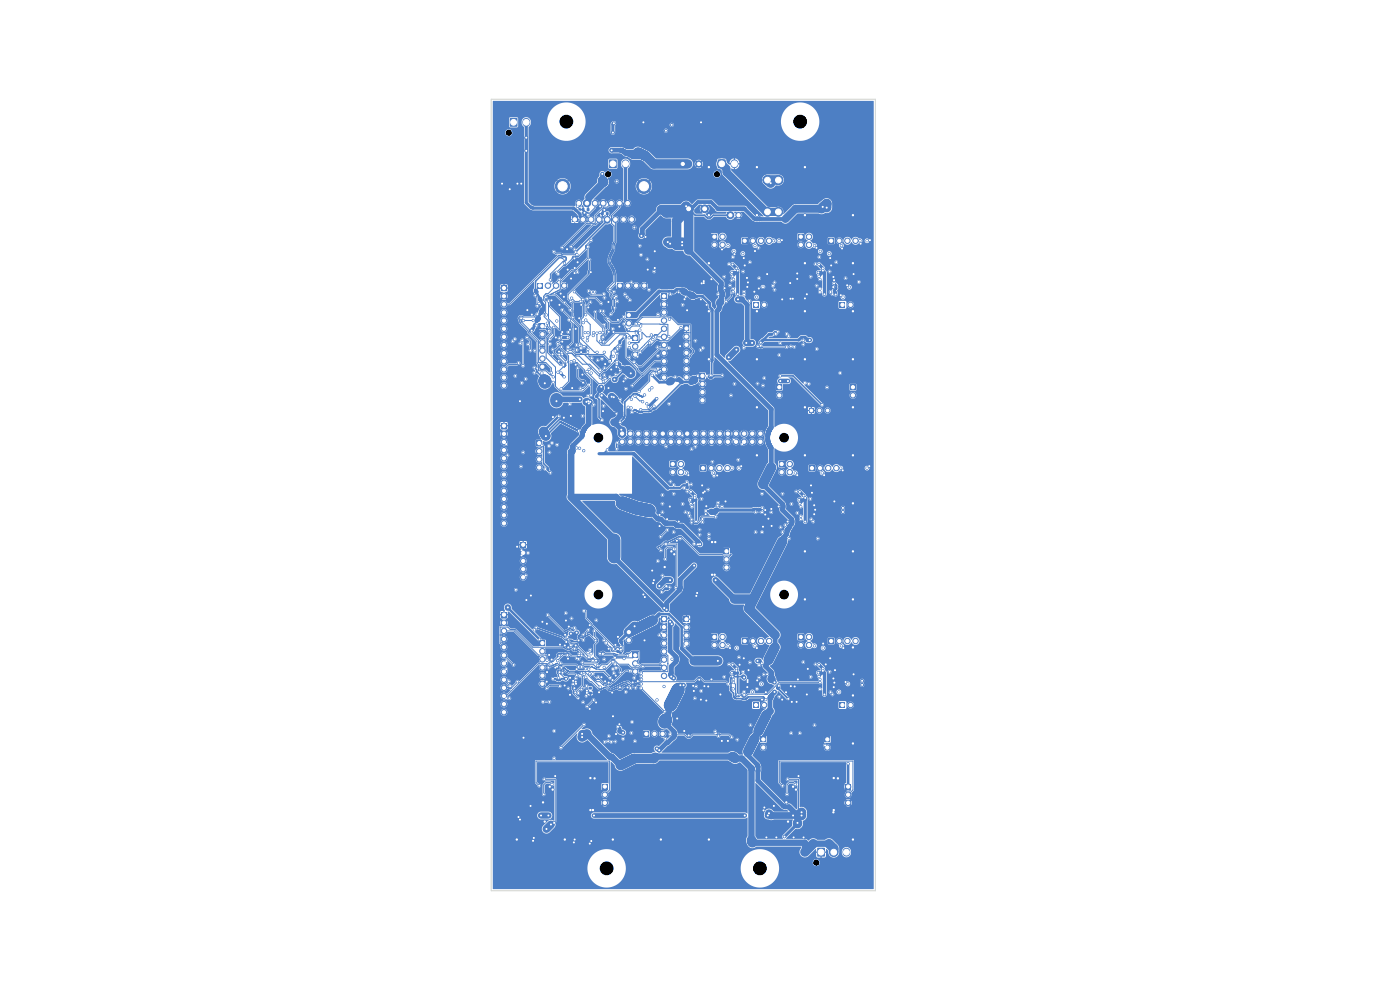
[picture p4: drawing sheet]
<svg xmlns="http://www.w3.org/2000/svg" width="297mm" height="210mm" viewBox="0 0 297 210" stroke-linecap="round" stroke-linejoin="round" font-family="sans-serif">
<path d="M114.5 68.6h1.1v1.2h-1.1z" fill="#4d7fc4"/>
<g fill="#4d7fc4" stroke="#4d7fc4" stroke-width=".21">
<circle cx="115.1" cy="70.9" r=".58"/>
<circle cx="115.1" cy="72.6" r=".58"/>
<circle cx="115.1" cy="74.4" r=".58"/>
<circle cx="115.1" cy="76.1" r=".58"/>
<circle cx="115.1" cy="77.8" r=".58"/>
</g>
<path d="M106.3 89.7h1.2v1.2h-1.2z" fill="#4d7fc4"/>
<g fill="#4d7fc4" stroke="#4d7fc4" stroke-width=".21">
<circle cx="106.9" cy="92" r=".58"/>
<circle cx="106.9" cy="93.8" r=".58"/>
<circle cx="106.9" cy="95.5" r=".58"/>
<circle cx="106.9" cy="97.2" r=".58"/>
<circle cx="106.9" cy="98.9" r=".58"/>
<circle cx="106.9" cy="100.7" r=".58"/>
<circle cx="106.9" cy="102.4" r=".58"/>
<circle cx="106.9" cy="104.1" r=".58"/>
<circle cx="106.9" cy="105.8" r=".58"/>
<circle cx="106.9" cy="107.6" r=".58"/>
<circle cx="106.9" cy="109.3" r=".58"/>
<circle cx="106.9" cy="111" r=".58"/>
</g>
<path d="M134.2 138.4h1.1v1.2h-1.1z" fill="#4d7fc4"/>
<g fill="#4d7fc4" stroke="#4d7fc4" stroke-width=".21">
<circle cx="134.8" cy="140.7" r=".58"/>
<circle cx="134.8" cy="142.5" r=".58"/>
</g>
<path d="M106.3 60.5h1.2v1.2h-1.2z" fill="#4d7fc4"/>
<g fill="#4d7fc4" stroke="#4d7fc4" stroke-width=".21">
<circle cx="106.9" cy="62.8" r=".58"/>
<circle cx="106.9" cy="64.6" r=".58"/>
<circle cx="106.9" cy="66.3" r=".58"/>
<circle cx="106.9" cy="68" r=".58"/>
<circle cx="106.9" cy="69.7" r=".58"/>
<circle cx="106.9" cy="71.5" r=".58"/>
<circle cx="106.9" cy="73.2" r=".58"/>
<circle cx="106.9" cy="74.9" r=".58"/>
<circle cx="106.9" cy="76.6" r=".58"/>
<circle cx="106.9" cy="78.4" r=".58"/>
<circle cx="106.9" cy="80.1" r=".58"/>
<circle cx="106.9" cy="81.8" r=".58"/>
</g>
<path d="M121.3 45.9h1.2v1.3h-1.2z" fill="#4d7fc4"/>
<g fill="#4d7fc4" stroke="#4d7fc4" stroke-width=".21">
<circle cx="122.8" cy="43.1" r=".61"/>
<circle cx="123.7" cy="46.6" r=".61"/>
<circle cx="124.5" cy="43.1" r=".61"/>
<circle cx="125.4" cy="46.6" r=".61"/>
<circle cx="126.2" cy="43.1" r=".61"/>
<circle cx="127.1" cy="46.6" r=".61"/>
<circle cx="128" cy="43.1" r=".61"/>
<circle cx="128.8" cy="46.6" r=".61"/>
<circle cx="129.7" cy="43.1" r=".61"/>
<circle cx="130.6" cy="46.6" r=".61"/>
<circle cx="131.4" cy="43.1" r=".61"/>
<circle cx="132.3" cy="46.6" r=".61"/>
<circle cx="133.1" cy="43.1" r=".61"/>
<circle cx="134" cy="46.6" r=".61"/>
</g>
<path d="M113.8 93.4h1.2v1.2h-1.2z" fill="#4d7fc4"/>
<g fill="#4d7fc4" stroke="#4d7fc4" stroke-width=".21">
<circle cx="114.4" cy="95.7" r=".58"/>
<circle cx="114.4" cy="97.4" r=".58"/>
<circle cx="114.4" cy="99.2" r=".58"/>
</g>
<path d="M178.1 64.1h1.2v1.1h-1.2z" fill="#4d7fc4"/>
<circle cx="180.4" cy="64.7" r=".58" fill="#4d7fc4" stroke="#4d7fc4" stroke-width=".21"/>
<path d="M164.7 81.6h1.2v1.1h-1.2z" fill="#4d7fc4"/>
<circle cx="165.3" cy="83.9" r=".58" fill="#4d7fc4" stroke="#4d7fc4" stroke-width=".21"/>
<path d="M130.9 60h1.2v1.2h-1.2z" fill="#4d7fc4"/>
<g fill="#4d7fc4" stroke="#4d7fc4" stroke-width=".21">
<circle cx="133.2" cy="60.6" r=".58"/>
<circle cx="134.9" cy="60.6" r=".58"/>
<circle cx="136.7" cy="60.6" r=".58"/>
</g>
<path d="M136.5 155.1h1.2v1.2h-1.2z" fill="#4d7fc4"/>
<g fill="#4d7fc4" stroke="#4d7fc4" stroke-width=".21">
<circle cx="138.8" cy="155.7" r=".58"/>
<circle cx="140.6" cy="155.7" r=".58"/>
<circle cx="162.8" cy="44.9" r=".94"/>
<circle cx="165.1" cy="44.9" r=".94"/>
<circle cx="162.8" cy="38.2" r=".94"/>
<circle cx="165.1" cy="38.2" r=".94"/>
</g>
<path d="M180.4 81.6h1.1v1.1h-1.1z" fill="#4d7fc4"/>
<circle cx="180.9" cy="83.9" r=".58" fill="#4d7fc4" stroke="#4d7fc4" stroke-width=".21"/>
<path d="M106.3 129.8h1.2v1.2h-1.2z" fill="#4d7fc4"/>
<g fill="#4d7fc4" stroke="#4d7fc4" stroke-width=".21">
<circle cx="106.9" cy="132.1" r=".58"/>
<circle cx="106.9" cy="133.8" r=".58"/>
<circle cx="106.9" cy="135.6" r=".58"/>
<circle cx="106.9" cy="137.3" r=".58"/>
<circle cx="106.9" cy="139" r=".58"/>
<circle cx="106.9" cy="140.7" r=".58"/>
<circle cx="106.9" cy="142.5" r=".58"/>
<circle cx="106.9" cy="144.2" r=".58"/>
<circle cx="106.9" cy="145.9" r=".58"/>
<circle cx="106.9" cy="147.6" r=".58"/>
<circle cx="106.9" cy="149.4" r=".58"/>
<circle cx="106.9" cy="151.1" r=".58"/>
</g>
<path d="M110.4 115h1.2v1.1h-1.2z" fill="#4d7fc4"/>
<g fill="#4d7fc4" stroke="#4d7fc4" stroke-width=".21">
<circle cx="111" cy="117.3" r=".58"/>
<circle cx="111" cy="119" r=".58"/>
<circle cx="111" cy="120.7" r=".58"/>
<circle cx="111" cy="122.4" r=".58"/>
</g>
<path d="M178.1 149h1.2v1.1h-1.2z" fill="#4d7fc4"/>
<circle cx="180.4" cy="149.6" r=".58" fill="#4d7fc4" stroke="#4d7fc4" stroke-width=".21"/>
<path d="M154.4 45.1h1.1v1.1h-1.1z" fill="#4d7fc4"/>
<circle cx="156.7" cy="45.6" r=".58" fill="#4d7fc4" stroke="#4d7fc4" stroke-width=".21"/>
<path d="M159.8 64.1h1.2v1.1h-1.2z" fill="#4d7fc4"/>
<circle cx="162.1" cy="64.7" r=".58" fill="#4d7fc4" stroke="#4d7fc4" stroke-width=".21"/>
<path d="M140.3 130.7h1.2v1.2h-1.2z" fill="#4d7fc4"/>
<g fill="#4d7fc4" stroke="#4d7fc4" stroke-width=".21">
<circle cx="140.9" cy="133" r=".58"/>
<circle cx="140.9" cy="134.7" r=".58"/>
<circle cx="140.9" cy="136.5" r=".58"/>
<circle cx="140.9" cy="138.2" r=".58"/>
<circle cx="140.9" cy="139.9" r=".58"/>
<circle cx="140.9" cy="141.6" r=".58"/>
<circle cx="140.9" cy="143.4" r=".58"/>
<circle cx="119.3" cy="39.5" r="1.53"/>
<circle cx="136.6" cy="39.5" r="1.53"/>
</g>
<path d="M171.7 98.7h1.1v1.2h-1.1z" fill="#4d7fc4"/>
<g fill="#4d7fc4" stroke="#4d7fc4" stroke-width=".21">
<circle cx="174" cy="99.3" r=".58"/>
<circle cx="175.7" cy="99.3" r=".58"/>
<circle cx="177.4" cy="99.3" r=".58"/>
</g>
<path d="M175.7 135.4h1.2v1.2h-1.2z" fill="#4d7fc4"/>
<g fill="#4d7fc4" stroke="#4d7fc4" stroke-width=".21">
<circle cx="178" cy="136" r=".58"/>
<circle cx="179.8" cy="136" r=".58"/>
<circle cx="181.5" cy="136" r=".58"/>
</g>
<path d="M134.2 71.2h1.1v1.1h-1.1z" fill="#4d7fc4"/>
<g fill="#4d7fc4" stroke="#4d7fc4" stroke-width=".21">
<circle cx="134.8" cy="73.5" r=".58"/>
<circle cx="134.8" cy="75.2" r=".58"/>
</g>
<path d="M114.5 135.8h1.1v1.2h-1.1z" fill="#4d7fc4"/>
<g fill="#4d7fc4" stroke="#4d7fc4" stroke-width=".21">
<circle cx="115.1" cy="138.1" r=".58"/>
<circle cx="115.1" cy="139.9" r=".58"/>
<circle cx="115.1" cy="141.6" r=".58"/>
<circle cx="115.1" cy="143.3" r=".58"/>
<circle cx="115.1" cy="145" r=".58"/>
</g>
<path d="M144.2 34.1h1.3v1.3h-1.3z" fill="#4d7fc4"/>
<circle cx="148.2" cy="34.8" r=".68" fill="#4d7fc4" stroke="#4d7fc4" stroke-width=".21"/>
<path d="M113.9 60h1.2v1.2h-1.2z" fill="#4d7fc4"/>
<g fill="#4d7fc4" stroke="#4d7fc4" stroke-width=".21">
<circle cx="116.2" cy="60.6" r=".58"/>
<circle cx="118" cy="60.6" r=".58"/>
<circle cx="119.7" cy="60.6" r=".58"/>
</g>
<path d="M140.3 62.3h1.2v1.1h-1.2z" fill="#4d7fc4"/>
<g fill="#4d7fc4" stroke="#4d7fc4" stroke-width=".21">
<circle cx="140.9" cy="64.6" r=".58"/>
<circle cx="140.9" cy="66.3" r=".58"/>
<circle cx="140.9" cy="68" r=".58"/>
<circle cx="140.9" cy="69.7" r=".58"/>
<circle cx="140.9" cy="71.5" r=".58"/>
<circle cx="140.9" cy="73.2" r=".58"/>
<circle cx="140.9" cy="74.9" r=".58"/>
<circle cx="140.9" cy="76.6" r=".58"/>
<circle cx="140.9" cy="78.4" r=".58"/>
<circle cx="140.9" cy="80.1" r=".58"/>
</g>
<path d="M151 134.5h1.1v1.2h-1.1z" fill="#4d7fc4"/>
<g fill="#4d7fc4" stroke="#4d7fc4" stroke-width=".21">
<circle cx="153.3" cy="135.1" r=".58"/>
<circle cx="151.6" cy="136.8" r=".58"/>
<circle cx="153.3" cy="136.8" r=".58"/>
</g>
<path d="M145.3 43.5h1.6v1.6h-1.6z" fill="#4d7fc4"/>
<circle cx="149.5" cy="44.3" r=".82" fill="#4d7fc4" stroke="#4d7fc4" stroke-width=".21"/>
<path d="M151 49.6h1.1v1.2h-1.1z" fill="#4d7fc4"/>
<g fill="#4d7fc4" stroke="#4d7fc4" stroke-width=".21">
<circle cx="153.3" cy="50.2" r=".58"/>
<circle cx="151.6" cy="51.9" r=".58"/>
<circle cx="153.3" cy="51.9" r=".58"/>
</g>
<path d="M169.3 49.6h1.2v1.2h-1.2z" fill="#4d7fc4"/>
<g fill="#4d7fc4" stroke="#4d7fc4" stroke-width=".21">
<circle cx="171.6" cy="50.2" r=".58"/>
<circle cx="169.9" cy="51.9" r=".58"/>
<circle cx="171.6" cy="51.9" r=".58"/>
</g>
<path d="M159.8 149h1.2v1.1h-1.2z" fill="#4d7fc4"/>
<circle cx="162.1" cy="149.6" r=".58" fill="#4d7fc4" stroke="#4d7fc4" stroke-width=".21"/>
<path d="M153.5 116.4h1.2v1.1h-1.2z" fill="#4d7fc4"/>
<g fill="#4d7fc4" stroke="#4d7fc4" stroke-width=".21">
<circle cx="154.1" cy="118.7" r=".58"/>
<circle cx="154.1" cy="120.4" r=".58"/>
</g>
<path d="M179.4 166.3h1.1v1.1h-1.1z" fill="#4d7fc4"/>
<g fill="#4d7fc4" stroke="#4d7fc4" stroke-width=".21">
<circle cx="179.9" cy="168.6" r=".58"/>
<circle cx="179.9" cy="170.3" r=".58"/>
</g>
<path d="M175.7 50.5h1.2v1.2h-1.2z" fill="#4d7fc4"/>
<g fill="#4d7fc4" stroke="#4d7fc4" stroke-width=".21">
<circle cx="178" cy="51.1" r=".58"/>
<circle cx="179.8" cy="51.1" r=".58"/>
<circle cx="181.5" cy="51.1" r=".58"/>
</g>
<path d="M148.6 98.7h1.1v1.2h-1.1z" fill="#4d7fc4"/>
<g fill="#4d7fc4" stroke="#4d7fc4" stroke-width=".21">
<circle cx="150.9" cy="99.3" r=".58"/>
<circle cx="152.6" cy="99.3" r=".58"/>
<circle cx="154.3" cy="99.3" r=".58"/>
</g>
<path d="M173.4 179.9h1.6v1.8h-1.6z" fill="#4d7fc4"/>
<path d="M176.9 180.7v.2M179.6 180.7v.2" fill="none" stroke="#4d7fc4" stroke-width="1.7"/>
<path d="M108.2 25h1.5v1.9h-1.5z" fill="#4d7fc4"/>
<path d="M111.6 25.8v.3" fill="none" stroke="#4d7fc4" stroke-width="1.7"/>
<path d="M174.9 156.3h1.2v1.1h-1.2z" fill="#4d7fc4"/>
<circle cx="175.5" cy="158.6" r=".58" fill="#4d7fc4" stroke="#4d7fc4" stroke-width=".21"/>
<path d="M127.7 166.3h1.2v1.1h-1.2z" fill="#4d7fc4"/>
<g fill="#4d7fc4" stroke="#4d7fc4" stroke-width=".21">
<circle cx="128.3" cy="168.6" r=".58"/>
<circle cx="128.3" cy="170.3" r=".58"/>
</g>
<path d="M157.4 50.5h1.2v1.2h-1.2z" fill="#4d7fc4"/>
<g fill="#4d7fc4" stroke="#4d7fc4" stroke-width=".21">
<circle cx="159.7" cy="51.1" r=".58"/>
<circle cx="161.4" cy="51.1" r=".58"/>
<circle cx="163.2" cy="51.1" r=".58"/>
</g>
<path d="M165.2 97.9h1.2v1.1h-1.2z" fill="#4d7fc4"/>
<g fill="#4d7fc4" stroke="#4d7fc4" stroke-width=".21">
<circle cx="167.5" cy="98.4" r=".58"/>
<circle cx="165.8" cy="100.2" r=".58"/>
<circle cx="167.5" cy="100.2" r=".58"/>
</g>
<path d="M169.3 134.5h1.2v1.2h-1.2z" fill="#4d7fc4"/>
<g fill="#4d7fc4" stroke="#4d7fc4" stroke-width=".21">
<circle cx="171.6" cy="135.1" r=".58"/>
<circle cx="169.9" cy="136.8" r=".58"/>
<circle cx="171.6" cy="136.8" r=".58"/>
</g>
<path d="M129.2 33.8h1.6v1.8h-1.6z" fill="#4d7fc4"/>
<path d="M132.7 34.6v.3" fill="none" stroke="#4d7fc4" stroke-width="1.7"/>
<path d="M145.1 130.8h1.1v1.1h-1.1z" fill="#4d7fc4"/>
<g fill="#4d7fc4" stroke="#4d7fc4" stroke-width=".21">
<circle cx="145.6" cy="133.1" r=".58"/>
<circle cx="145.6" cy="134.8" r=".58"/>
<circle cx="145.6" cy="136.5" r=".58"/>
</g>
<path d="M142.1 97.9h1.2v1.1h-1.2z" fill="#4d7fc4"/>
<g fill="#4d7fc4" stroke="#4d7fc4" stroke-width=".21">
<circle cx="144.5" cy="98.4" r=".58"/>
<circle cx="142.7" cy="100.2" r=".58"/>
<circle cx="144.5" cy="100.2" r=".58"/>
</g>
<path d="M161.4 156.3h1.1v1.1h-1.1z" fill="#4d7fc4"/>
<circle cx="161.9" cy="158.6" r=".58" fill="#4d7fc4" stroke="#4d7fc4" stroke-width=".21"/>
<path d="M145.1 69.1h1.1v1.2h-1.1z" fill="#4d7fc4"/>
<g fill="#4d7fc4" stroke="#4d7fc4" stroke-width=".21">
<circle cx="145.6" cy="71.4" r=".58"/>
<circle cx="145.6" cy="73.1" r=".58"/>
<circle cx="145.6" cy="74.9" r=".58"/>
<circle cx="145.6" cy="76.6" r=".58"/>
<circle cx="145.6" cy="78.3" r=".58"/>
<circle cx="145.6" cy="80" r=".58"/>
</g>
<path d="M171.6 86.6h1v1h-1z" fill="#4d7fc4"/>
<g fill="#4d7fc4" stroke="#4d7fc4" stroke-width=".21">
<circle cx="173.8" cy="87.1" r=".51"/>
<circle cx="175.6" cy="87.1" r=".51"/>
</g>
<path d="M148.4 79.2h1.2v1.1h-1.2z" fill="#4d7fc4"/>
<g fill="#4d7fc4" stroke="#4d7fc4" stroke-width=".21">
<circle cx="149" cy="81.5" r=".58"/>
<circle cx="149" cy="83.2" r=".58"/>
<circle cx="149" cy="84.9" r=".58"/>
</g>
<path d="M132.8 133.5h1.2v1.2h-1.2z" fill="#4d7fc4"/>
<circle cx="133.4" cy="135.8" r=".58" fill="#4d7fc4" stroke="#4d7fc4" stroke-width=".21"/>
<path d="M152.3 33.8h1.6v1.8h-1.6z" fill="#4d7fc4"/>
<path d="M155.8 34.6v.3" fill="none" stroke="#4d7fc4" stroke-width="1.7"/>
<path d="M132.8 66.3h1.2v1.1h-1.2z" fill="#4d7fc4"/>
<circle cx="133.4" cy="68.6" r=".58" fill="#4d7fc4" stroke="#4d7fc4" stroke-width=".21"/>
<path d="M157.4 135.4h1.2v1.2h-1.2z" fill="#4d7fc4"/>
<g fill="#4d7fc4" stroke="#4d7fc4" stroke-width=".21">
<circle cx="159.7" cy="136" r=".58"/>
<circle cx="161.4" cy="136" r=".58"/>
<circle cx="163.2" cy="136" r=".58"/>
</g>
<g fill="#4d7fc4">
<path d="M124.5 44.2h.5v.5h-.5z"/>
<path d="M123.4 44.2h.6v.5h-.6z"/>
<path d="M128.6 45h.5v.6h-.5z"/>
<path d="M127.5 45h.5v.6h-.5z"/>
</g>
<g fill="#4d7fc4" stroke="#4d7fc4" stroke-width=".21">
<circle cx="132" cy="93.7" r=".61"/>
<circle cx="132" cy="92" r=".61"/>
<circle cx="133.7" cy="93.7" r=".61"/>
<circle cx="133.7" cy="92" r=".61"/>
<circle cx="135.4" cy="93.7" r=".61"/>
<circle cx="135.4" cy="92" r=".61"/>
<circle cx="137.2" cy="93.7" r=".61"/>
<circle cx="137.2" cy="92" r=".61"/>
<circle cx="138.9" cy="93.7" r=".61"/>
<circle cx="138.9" cy="92" r=".61"/>
<circle cx="140.6" cy="93.7" r=".61"/>
<circle cx="140.6" cy="92" r=".61"/>
<circle cx="142.3" cy="93.7" r=".61"/>
<circle cx="142.3" cy="92" r=".61"/>
<circle cx="144.1" cy="93.7" r=".61"/>
<circle cx="144.1" cy="92" r=".61"/>
<circle cx="145.8" cy="93.7" r=".61"/>
<circle cx="145.8" cy="92" r=".61"/>
<circle cx="147.5" cy="93.7" r=".61"/>
<circle cx="147.5" cy="92" r=".61"/>
<circle cx="149.2" cy="93.7" r=".61"/>
<circle cx="149.2" cy="92" r=".61"/>
<circle cx="151" cy="93.7" r=".61"/>
<circle cx="151" cy="92" r=".61"/>
<circle cx="152.7" cy="93.7" r=".61"/>
<circle cx="152.7" cy="92" r=".61"/>
<circle cx="154.4" cy="93.7" r=".61"/>
<circle cx="154.4" cy="92" r=".61"/>
<circle cx="156.1" cy="93.7" r=".61"/>
<circle cx="156.1" cy="92" r=".61"/>
<circle cx="157.9" cy="93.7" r=".61"/>
<circle cx="157.9" cy="92" r=".61"/>
<circle cx="159.6" cy="93.7" r=".61"/>
<circle cx="159.6" cy="92" r=".61"/>
<circle cx="161.3" cy="93.7" r=".61"/>
<circle cx="161.3" cy="92" r=".61"/>
</g>
<g fill="#4d7fc4">
<path d="M125 145.7h.5v.5h-.5z"/>
<path d="M125 146.8h.5v.5h-.5z"/>
</g>
<g fill="#4d7fc4" stroke="#4d7fc4" stroke-width=".21">
<circle cx="142.2" cy="155.7" r=".24"/>
<circle cx="123.4" cy="139" r=".24"/>
<circle cx="141.1" cy="156.7" r=".24"/>
<circle cx="107.4" cy="148.1" r=".24"/>
<circle cx="124.9" cy="142" r=".24"/>
<circle cx="130" cy="140.4" r=".24"/>
<circle cx="123.9" cy="143" r=".24"/>
<circle cx="115.2" cy="148.9" r=".24"/>
<circle cx="130.5" cy="140.9" r=".24"/>
<circle cx="141" cy="151" r=".24"/>
<circle cx="131.6" cy="142.6" r=".24"/>
<circle cx="136" cy="146" r=".24"/>
<circle cx="116.6" cy="148.9" r=".24"/>
<circle cx="122.1" cy="146.9" r=".24"/>
<circle cx="108.2" cy="145.6" r=".24"/>
<circle cx="149.2" cy="104.5" r=".24"/>
<circle cx="150.4" cy="178.1" r=".27"/>
<circle cx="148.7" cy="63.5" r=".24"/>
<circle cx="171.2" cy="147.3" r=".24"/>
<circle cx="131.5" cy="78.6" r=".24"/>
<circle cx="178.4" cy="62.6" r=".24"/>
<circle cx="141.5" cy="110.1" r=".24"/>
<circle cx="153.2" cy="52.9" r=".24"/>
<circle cx="172" cy="103" r=".24"/>
<circle cx="121.9" cy="178.1" r=".24"/>
<circle cx="112.6" cy="171" r=".24"/>
<circle cx="148.7" cy="25.9" r=".31"/>
<circle cx="160.6" cy="86.4" r=".27"/>
<circle cx="111.9" cy="65.8" r=".24"/>
<circle cx="125.1" cy="132.6" r=".24"/>
<circle cx="180.9" cy="178.1" r=".27"/>
<circle cx="149.8" cy="148.6" r=".24"/>
<circle cx="127.9" cy="87.2" r=".24"/>
<circle cx="145.2" cy="155.1" r=".24"/>
<circle cx="120.5" cy="139.7" r=".24"/>
<circle cx="158.5" cy="60.9" r=".24"/>
<circle cx="129.9" cy="146.9" r=".24"/>
<circle cx="110" cy="173.3" r=".24"/>
<circle cx="145.8" cy="65.8" r=".24"/>
<circle cx="139.9" cy="109.2" r=".24"/>
<circle cx="169.1" cy="100.8" r=".24"/>
<circle cx="176.9" cy="165" r=".27"/>
<circle cx="150.4" cy="76.2" r=".27"/>
<circle cx="158.5" cy="59" r=".24"/>
<circle cx="162" cy="171.9" r=".24"/>
<circle cx="129.9" cy="144.3" r=".24"/>
<circle cx="122.9" cy="67.5" r=".24"/>
<circle cx="113.1" cy="178.4" r=".24"/>
<circle cx="177" cy="144.8" r=".24"/>
<circle cx="126.1" cy="165.1" r=".27"/>
<circle cx="152.1" cy="100.9" r=".24"/>
<circle cx="142.4" cy="117" r=".27"/>
<circle cx="120.1" cy="136.2" r=".24"/>
<circle cx="160.6" cy="76.2" r=".27"/>
<circle cx="178.6" cy="52.7" r=".24"/>
<circle cx="169.4" cy="164.6" r=".24"/>
<circle cx="158.7" cy="59.9" r=".24"/>
<circle cx="152.8" cy="147.3" r=".24"/>
<circle cx="162.7" cy="143" r=".24"/>
<circle cx="180.9" cy="66" r=".27"/>
<circle cx="137.4" cy="57.2" r=".24"/>
<circle cx="180.9" cy="76.2" r=".27"/>
<circle cx="116.1" cy="142.6" r=".24"/>
<circle cx="125.3" cy="57.7" r=".24"/>
<circle cx="170.8" cy="127.1" r=".27"/>
<circle cx="177.8" cy="165.1" r=".27"/>
<circle cx="117.8" cy="164.6" r=".24"/>
<circle cx="118.6" cy="74.6" r=".24"/>
<circle cx="177" cy="106.4" r=".24"/>
<circle cx="130.8" cy="87.8" r=".24"/>
<circle cx="138.9" cy="53.3" r=".24"/>
<circle cx="118.7" cy="64.7" r=".24"/>
<circle cx="106.5" cy="39" r=".31"/>
<circle cx="127.3" cy="43.8" r=".31"/>
<circle cx="147.2" cy="146.6" r=".24"/>
<circle cx="117" cy="63.7" r=".24"/>
<circle cx="153.1" cy="157.2" r=".24"/>
<circle cx="110.6" cy="39" r=".31"/>
<circle cx="170.8" cy="76.2" r=".27"/>
<circle cx="112.8" cy="66.7" r=".24"/>
<circle cx="170.8" cy="35.5" r=".27"/>
<circle cx="119.1" cy="74.8" r=".24"/>
<circle cx="168.9" cy="167.5" r=".27"/>
<circle cx="178.9" cy="137.5" r=".24"/>
<circle cx="150.4" cy="66" r=".27"/>
<circle cx="176.1" cy="139.6" r=".24"/>
<circle cx="138.9" cy="56.9" r=".24"/>
<circle cx="123.6" cy="79.5" r=".24"/>
<circle cx="165.9" cy="50.9" r=".24"/>
<circle cx="131.1" cy="67.9" r=".24"/>
<circle cx="144" cy="110.6" r=".24"/>
<circle cx="178.8" cy="99.8" r=".24"/>
<circle cx="117.2" cy="75.2" r=".24"/>
<circle cx="110.7" cy="117.8" r=".24"/>
<circle cx="121.9" cy="57.9" r=".24"/>
<circle cx="170.8" cy="96.6" r=".27"/>
<circle cx="118.2" cy="141.4" r=".24"/>
<circle cx="136.7" cy="135.8" r=".24"/>
<circle cx="180.9" cy="45.6" r=".27"/>
<circle cx="121.9" cy="56.9" r=".24"/>
<circle cx="176.9" cy="171.8" r=".27"/>
<circle cx="163" cy="110" r=".24"/>
<circle cx="150.9" cy="144.1" r=".24"/>
<circle cx="138.4" cy="121" r=".24"/>
<circle cx="122.2" cy="145" r=".24"/>
<circle cx="129.1" cy="144.8" r=".24"/>
<circle cx="123.3" cy="64.7" r=".24"/>
<circle cx="135.3" cy="144.5" r=".24"/>
<circle cx="120.9" cy="69.9" r=".24"/>
<circle cx="165.9" cy="148.4" r=".24"/>
<circle cx="110.7" cy="116.7" r=".24"/>
<circle cx="157.2" cy="98.9" r=".24"/>
<circle cx="180.9" cy="117" r=".27"/>
<circle cx="145.5" cy="63" r=".24"/>
<circle cx="130.1" cy="137.7" r=".24"/>
<circle cx="118.5" cy="76.5" r=".24"/>
<circle cx="136.5" cy="25.9" r=".31"/>
<circle cx="146.1" cy="156" r=".24"/>
<circle cx="157.8" cy="54.7" r=".24"/>
<circle cx="151.6" cy="121.9" r=".27"/>
<circle cx="149.5" cy="104.3" r=".24"/>
<circle cx="167.7" cy="63.4" r=".24"/>
<circle cx="170.8" cy="45.6" r=".27"/>
<circle cx="120.3" cy="52.9" r=".24"/>
<circle cx="113.2" cy="177.7" r=".24"/>
<circle cx="125.3" cy="171.8" r=".27"/>
<circle cx="168" cy="148.9" r=".24"/>
<circle cx="160.6" cy="66" r=".27"/>
<circle cx="180.9" cy="55.8" r=".27"/>
<circle cx="119.8" cy="136.9" r=".24"/>
<circle cx="121.1" cy="59.1" r=".24"/>
<circle cx="128.4" cy="144.5" r=".24"/>
<circle cx="166.8" cy="146.8" r=".24"/>
<circle cx="127.1" cy="146.8" r=".24"/>
<circle cx="165.2" cy="107.5" r=".24"/>
<circle cx="173.2" cy="52.6" r=".24"/>
<circle cx="168.2" cy="166.9" r=".27"/>
<circle cx="174.8" cy="100.8" r=".24"/>
<circle cx="172.7" cy="109.1" r=".24"/>
<circle cx="149.8" cy="107.4" r=".24"/>
<circle cx="176.8" cy="58.8" r=".24"/>
<circle cx="138.7" cy="123.1" r=".24"/>
<circle cx="131.4" cy="153.6" r=".24"/>
<circle cx="135.2" cy="75.7" r=".24"/>
<circle cx="109.8" cy="39" r=".31"/>
<circle cx="116" cy="132.3" r=".24"/>
<circle cx="158.6" cy="144.3" r=".24"/>
<circle cx="149.4" cy="145.6" r=".24"/>
<circle cx="150.4" cy="55.8" r=".27"/>
<circle cx="133.1" cy="145.8" r=".24"/>
<circle cx="118.8" cy="136.7" r=".24"/>
<circle cx="115.2" cy="170.2" r=".27"/>
<circle cx="176.8" cy="172.3" r=".27"/>
<circle cx="128.4" cy="77.2" r=".24"/>
<circle cx="149.7" cy="109.1" r=".24"/>
<circle cx="125.4" cy="178.4" r=".24"/>
<circle cx="169.1" cy="58" r=".24"/>
<circle cx="176.8" cy="60.9" r=".24"/>
<circle cx="176.3" cy="56.3" r=".24"/>
<circle cx="123.7" cy="81.2" r=".24"/>
<circle cx="180.9" cy="106.8" r=".27"/>
<circle cx="122.1" cy="69.8" r=".24"/>
<circle cx="176.1" cy="54.7" r=".24"/>
<circle cx="116.6" cy="166.9" r=".27"/>
<circle cx="142.1" cy="107.5" r=".24"/>
<circle cx="150.4" cy="35.5" r=".27"/>
<circle cx="108.1" cy="40.1" r=".31"/>
<circle cx="158.8" cy="142.2" r=".24"/>
<circle cx="116" cy="144.6" r=".24"/>
<circle cx="122.3" cy="142" r=".24"/>
<circle cx="134.2" cy="144.8" r=".24"/>
<circle cx="140.2" cy="178.1" r=".27"/>
<circle cx="151.7" cy="115" r=".27"/>
<circle cx="148.9" cy="60.1" r=".24"/>
<circle cx="167.2" cy="174.3" r=".27"/>
<circle cx="131.7" cy="137.1" r=".24"/>
<circle cx="121.4" cy="82.3" r=".24"/>
<circle cx="170.8" cy="55.8" r=".27"/>
<circle cx="130.1" cy="70.4" r=".24"/>
<circle cx="122.7" cy="135.8" r=".24"/>
<circle cx="116.5" cy="138.9" r=".24"/>
<circle cx="167.1" cy="110.6" r=".24"/>
<circle cx="145.2" cy="63.5" r=".24"/>
<circle cx="181.1" cy="143" r=".24"/>
<circle cx="181.1" cy="58.1" r=".24"/>
<circle cx="147.7" cy="126.4" r=".24"/>
<circle cx="129.1" cy="64.1" r=".24"/>
<circle cx="147.9" cy="125.8" r=".24"/>
<circle cx="169.1" cy="59.2" r=".24"/>
<circle cx="170.5" cy="177.6" r=".24"/>
<circle cx="115.1" cy="131.9" r=".24"/>
<circle cx="180.9" cy="127.1" r=".27"/>
<circle cx="119.6" cy="63" r=".24"/>
<circle cx="176.9" cy="145.8" r=".24"/>
<circle cx="117.9" cy="71.6" r=".24"/>
<circle cx="160.6" cy="144.3" r=".24"/>
<circle cx="164.7" cy="177.6" r=".24"/>
<circle cx="119.3" cy="70.4" r=".24"/>
<circle cx="122.1" cy="136.9" r=".24"/>
<circle cx="143.7" cy="152.4" r=".24"/>
<circle cx="120.9" cy="143.8" r=".24"/>
<circle cx="150.9" cy="59.2" r=".24"/>
<circle cx="162.7" cy="58.1" r=".24"/>
<circle cx="121.6" cy="144.4" r=".24"/>
<circle cx="148.7" cy="148.4" r=".24"/>
<circle cx="160.6" cy="137.5" r=".24"/>
<circle cx="148.3" cy="144.2" r=".24"/>
<circle cx="120.1" cy="131.6" r=".24"/>
<circle cx="117.8" cy="141.6" r=".24"/>
<circle cx="151.1" cy="115" r=".27"/>
<circle cx="163.7" cy="111.6" r=".24"/>
<circle cx="124.8" cy="65.2" r=".24"/>
<circle cx="169.3" cy="144.1" r=".24"/>
<circle cx="110.3" cy="85.1" r=".24"/>
<circle cx="124.5" cy="147" r=".24"/>
<circle cx="172.9" cy="108.1" r=".24"/>
<circle cx="180.9" cy="96.6" r=".27"/>
<circle cx="130.6" cy="136.8" r=".24"/>
<circle cx="119.8" cy="178.1" r=".27"/>
<circle cx="123.3" cy="74.7" r=".24"/>
<circle cx="180.9" cy="157.7" r=".27"/>
<circle cx="121.1" cy="88.2" r=".24"/>
<circle cx="109.6" cy="178.1" r=".27"/>
<circle cx="125.1" cy="179" r=".24"/>
<circle cx="179.4" cy="144.7" r=".24"/>
<circle cx="130.8" cy="77.8" r=".24"/>
<circle cx="122.1" cy="77.4" r=".24"/>
<circle cx="169" cy="148.9" r=".24"/>
<circle cx="127.6" cy="143.7" r=".24"/>
<circle cx="130.7" cy="155.7" r=".24"/>
<circle cx="154.4" cy="157.2" r=".24"/>
<circle cx="157.8" cy="139.6" r=".24"/>
<circle cx="119.3" cy="142.7" r=".24"/>
<circle cx="170.8" cy="66" r=".27"/>
<circle cx="144.3" cy="73.4" r=".24"/>
<circle cx="167.6" cy="60" r=".24"/>
<circle cx="111.7" cy="127.3" r=".24"/>
<circle cx="160.6" cy="45.6" r=".27"/>
<circle cx="164.2" cy="171" r=".24"/>
<circle cx="168.2" cy="63.4" r=".24"/>
<circle cx="124.5" cy="146.5" r=".24"/>
<circle cx="162.3" cy="109.2" r=".24"/>
<circle cx="182.6" cy="51.7" r=".24"/>
<circle cx="153.9" cy="106.4" r=".24"/>
<circle cx="176.8" cy="143.9" r=".24"/>
<circle cx="172.7" cy="107.2" r=".24"/>
<circle cx="165.9" cy="63.5" r=".24"/>
<circle cx="126.5" cy="149" r=".24"/>
<circle cx="150.2" cy="145.6" r=".24"/>
<circle cx="161.9" cy="111.7" r=".24"/>
<circle cx="120.7" cy="132.9" r=".24"/>
<circle cx="162.3" cy="108.2" r=".24"/>
<circle cx="121.9" cy="146" r=".24"/>
<circle cx="166.8" cy="170.2" r=".27"/>
<circle cx="138.6" cy="123.7" r=".24"/>
<circle cx="117.3" cy="88.5" r=".24"/>
<circle cx="111.1" cy="156.5" r=".24"/>
<circle cx="122.5" cy="55.6" r=".31"/>
<circle cx="144" cy="62" r=".24"/>
<circle cx="120.4" cy="57.2" r=".24"/>
<circle cx="147.1" cy="145.5" r=".24"/>
<circle cx="125.3" cy="165" r=".27"/>
<circle cx="130" cy="178.1" r=".27"/>
<circle cx="158.5" cy="145.8" r=".24"/>
<circle cx="136.8" cy="126.7" r=".24"/>
<circle cx="131.4" cy="69.3" r=".24"/>
<circle cx="155.8" cy="53.9" r=".24"/>
<circle cx="128.2" cy="44.5" r=".31"/>
<circle cx="174.6" cy="136.5" r=".24"/>
<circle cx="110.3" cy="173.9" r=".24"/>
<circle cx="171.4" cy="141.9" r=".24"/>
<circle cx="120.6" cy="137.3" r=".24"/>
<circle cx="117.2" cy="167.5" r=".27"/>
<circle cx="158" cy="56.3" r=".24"/>
<circle cx="167.8" cy="145.6" r=".24"/>
<circle cx="141" cy="120.3" r=".27"/>
<circle cx="119.6" cy="88.6" r=".24"/>
<circle cx="184.4" cy="98.9" r=".24"/>
<circle cx="180.9" cy="147.5" r=".27"/>
<circle cx="160.2" cy="53.3" r=".24"/>
<circle cx="121.7" cy="178.7" r=".24"/>
<circle cx="132.3" cy="80.9" r=".24"/>
<circle cx="154.9" cy="137.5" r=".24"/>
<circle cx="119.8" cy="145.4" r=".31"/>
<circle cx="139.9" cy="111.6" r=".24"/>
<circle cx="130" cy="151.9" r=".24"/>
<circle cx="163.6" cy="108" r=".24"/>
<circle cx="170.8" cy="86.4" r=".27"/>
<circle cx="176.9" cy="59.4" r=".24"/>
<circle cx="124" cy="45.1" r=".31"/>
<circle cx="172.3" cy="104.5" r=".24"/>
<circle cx="177.1" cy="142.2" r=".24"/>
<circle cx="162.2" cy="171.3" r=".24"/>
<circle cx="160" cy="61.9" r=".24"/>
<circle cx="117" cy="139.9" r=".24"/>
<circle cx="136.5" cy="126.1" r=".24"/>
<circle cx="129.1" cy="82.3" r=".24"/>
<circle cx="149.3" cy="59.6" r=".24"/>
<circle cx="171.2" cy="62.4" r=".24"/>
<circle cx="161.7" cy="148.4" r=".24"/>
<circle cx="162.6" cy="177.6" r=".24"/>
<circle cx="168.6" cy="145.6" r=".24"/>
<circle cx="149.3" cy="60" r=".24"/>
<circle cx="160.6" cy="35.5" r=".27"/>
<circle cx="125.1" cy="150.4" r=".24"/>
<circle cx="149.9" cy="64.7" r=".24"/>
<circle cx="112.6" cy="126.3" r=".24"/>
<circle cx="151.1" cy="121.9" r=".27"/>
<circle cx="175.2" cy="140.9" r=".24"/>
<circle cx="129.1" cy="137.6" r=".24"/>
<circle cx="153.7" cy="61.1" r=".24"/>
<circle cx="146" cy="100.8" r=".24"/>
<circle cx="170.8" cy="63.3" r=".24"/>
<circle cx="150.4" cy="45.6" r=".27"/>
<circle cx="115.6" cy="174.3" r=".27"/>
<circle cx="129.7" cy="78.4" r=".24"/>
<circle cx="121.9" cy="54.8" r=".24"/>
<circle cx="118.9" cy="62.3" r=".24"/>
<circle cx="119.9" cy="134.7" r=".24"/>
<circle cx="119.1" cy="70.9" r=".24"/>
<circle cx="119.3" cy="72.5" r=".24"/>
<circle cx="156.9" cy="141" r=".24"/>
<circle cx="143" cy="117.6" r=".27"/>
<circle cx="141.4" cy="124.4" r=".27"/>
<circle cx="180.9" cy="86.4" r=".27"/>
<circle cx="162.5" cy="146.8" r=".24"/>
<circle cx="136.9" cy="50.3" r=".24"/>
<circle cx="184.5" cy="50.9" r=".24"/>
<circle cx="143.6" cy="114.7" r=".24"/>
<circle cx="179.7" cy="60.5" r=".24"/>
<circle cx="131.5" cy="145.8" r=".24"/>
<circle cx="161" cy="61.2" r=".24"/>
<circle cx="170.8" cy="117" r=".27"/>
<circle cx="168.4" cy="177.6" r=".24"/>
<circle cx="180.9" cy="137.3" r=".27"/>
<circle cx="120.9" cy="147.4" r=".24"/>
<circle cx="122.1" cy="144.6" r=".24"/>
<circle cx="129.1" cy="70.4" r=".24"/>
<circle cx="160.6" cy="96.6" r=".27"/>
<circle cx="125.8" cy="171.8" r=".27"/>
<circle cx="119.3" cy="75.2" r=".24"/>
<circle cx="131.1" cy="135.1" r=".24"/>
<circle cx="149" cy="103" r=".24"/>
<circle cx="130.6" cy="143.3" r=".24"/>
<circle cx="158.6" cy="144.7" r=".24"/>
<circle cx="109.7" cy="116" r=".24"/>
<circle cx="148.4" cy="113.4" r=".24"/>
<circle cx="141.6" cy="112.4" r=".24"/>
<circle cx="161.7" cy="107.8" r=".24"/>
<circle cx="117.2" cy="74.1" r=".24"/>
<circle cx="147.4" cy="105.6" r=".24"/>
<circle cx="130.9" cy="76.8" r=".24"/>
<circle cx="134" cy="87.5" r=".24"/>
<circle cx="146.6" cy="104.3" r=".24"/>
<circle cx="118.3" cy="72.9" r=".24"/>
<circle cx="155.4" cy="58.6" r=".24"/>
<circle cx="156.2" cy="142.3" r=".24"/>
<circle cx="121.1" cy="134.4" r=".24"/>
<circle cx="148.4" cy="112.3" r=".24"/>
<circle cx="156.2" cy="141.8" r=".24"/>
<circle cx="130.9" cy="77.2" r=".24"/>
<circle cx="148" cy="79.8" r=".24"/>
<circle cx="156.5" cy="62.4" r=".24"/>
<circle cx="152.3" cy="140.2" r=".24"/>
<circle cx="127.3" cy="78.5" r=".24"/>
<circle cx="170.5" cy="105.1" r=".24"/>
<circle cx="118.5" cy="88.3" r=".24"/>
<circle cx="129.4" cy="76.5" r=".24"/>
<circle cx="127.7" cy="89.1" r=".24"/>
<circle cx="170.8" cy="110.6" r=".24"/>
<circle cx="127.3" cy="145.8" r=".24"/>
<circle cx="159.6" cy="72.7" r=".24"/>
<circle cx="170.8" cy="105.6" r=".24"/>
<circle cx="147.7" cy="110.6" r=".24"/>
<circle cx="174.6" cy="142.3" r=".24"/>
<circle cx="174.6" cy="57.4" r=".24"/>
<circle cx="161.6" cy="140.7" r=".24"/>
<circle cx="165.2" cy="145.5" r=".24"/>
<circle cx="173.7" cy="56.1" r=".24"/>
<circle cx="119.7" cy="79.9" r=".24"/>
<circle cx="149.8" cy="108.4" r=".24"/>
<circle cx="120.2" cy="76.8" r=".24"/>
<circle cx="120.1" cy="144" r=".24"/>
<circle cx="120.4" cy="71.6" r=".24"/>
<circle cx="123.4" cy="146.3" r=".24"/>
<circle cx="130.3" cy="80.5" r=".24"/>
<circle cx="173.6" cy="142.7" r=".24"/>
<circle cx="140.5" cy="122.1" r=".24"/>
<circle cx="155.4" cy="143.5" r=".24"/>
<circle cx="128.2" cy="78.1" r=".24"/>
<circle cx="118.7" cy="142.6" r=".24"/>
<circle cx="173.7" cy="141" r=".24"/>
<circle cx="146.6" cy="106.8" r=".24"/>
<circle cx="123.4" cy="142.8" r=".24"/>
<circle cx="161.4" cy="72.7" r=".24"/>
<circle cx="173.7" cy="58.6" r=".24"/>
<circle cx="132.5" cy="71.5" r=".24"/>
<circle cx="156.5" cy="147.3" r=".24"/>
<circle cx="122.3" cy="134.2" r=".24"/>
<circle cx="138.4" cy="79.6" r=".24"/>
<circle cx="171.8" cy="72.1" r=".24"/>
<circle cx="134.6" cy="132.9" r=".24"/>
<circle cx="156.5" cy="57.4" r=".24"/>
<circle cx="173.6" cy="57.8" r=".24"/>
<circle cx="158.3" cy="72.7" r=".24"/>
<circle cx="147.4" cy="105.1" r=".24"/>
<circle cx="174.6" cy="141.8" r=".24"/>
<circle cx="129.4" cy="143.8" r=".24"/>
<circle cx="120.4" cy="135.2" r=".24"/>
<circle cx="116.4" cy="70.2" r=".24"/>
<circle cx="150.8" cy="79.6" r=".24"/>
<circle cx="154.6" cy="75.8" r=".24"/>
<circle cx="155.4" cy="56.1" r=".24"/>
<circle cx="145.7" cy="102.3" r=".24"/>
<circle cx="117.3" cy="144" r=".24"/>
<circle cx="176.9" cy="60.1" r=".24"/>
<circle cx="131.1" cy="154.2" r=".24"/>
<circle cx="174.9" cy="147.3" r=".24"/>
<circle cx="165" cy="70.4" r=".24"/>
<circle cx="146.4" cy="106" r=".24"/>
<circle cx="147.3" cy="115.4" r=".24"/>
<circle cx="133.8" cy="79.2" r=".24"/>
<circle cx="119" cy="158.6" r=".24"/>
<circle cx="155.3" cy="57.8" r=".24"/>
<circle cx="155.4" cy="141" r=".24"/>
<circle cx="162.4" cy="148.4" r=".24"/>
<circle cx="179.9" cy="162" r=".24"/>
<circle cx="119.1" cy="141.6" r=".24"/>
<circle cx="140.1" cy="113.8" r=".24"/>
<circle cx="173.7" cy="143.5" r=".24"/>
<circle cx="156.2" cy="74.2" r=".24"/>
<circle cx="169.7" cy="104.3" r=".24"/>
<circle cx="120.4" cy="139" r=".24"/>
<circle cx="169.5" cy="106" r=".24"/>
<circle cx="120.5" cy="74.3" r=".24"/>
<circle cx="120.6" cy="146" r=".24"/>
<circle cx="128.9" cy="95.4" r=".24"/>
<circle cx="174.6" cy="56.9" r=".24"/>
<circle cx="114.5" cy="135.6" r=".24"/>
<circle cx="119" cy="79.1" r=".24"/>
<circle cx="122.7" cy="147" r=".24"/>
<circle cx="157.9" cy="143.7" r=".24"/>
<circle cx="156.2" cy="56.9" r=".24"/>
<circle cx="127.6" cy="82.1" r=".24"/>
<circle cx="155.3" cy="142.7" r=".24"/>
<circle cx="160.7" cy="140.2" r=".24"/>
<circle cx="128.6" cy="136.4" r=".24"/>
<circle cx="118.3" cy="140.2" r=".24"/>
<circle cx="169.7" cy="106.8" r=".24"/>
<circle cx="156.6" cy="63.5" r=".24"/>
<circle cx="167.2" cy="148.2" r=".24"/>
<circle cx="115.7" cy="69.4" r=".24"/>
<circle cx="118.6" cy="75.2" r=".24"/>
<circle cx="122.8" cy="91.4" r=".24"/>
<circle cx="132.2" cy="155.4" r=".24"/>
<circle cx="123.9" cy="153.7" r=".24"/>
<circle cx="107.7" cy="128.8" r=".24"/>
<circle cx="177.3" cy="62.5" r=".24"/>
<circle cx="115.8" cy="92.5" r=".24"/>
<circle cx="174.9" cy="62.4" r=".24"/>
<circle cx="125.3" cy="64.1" r=".24"/>
<circle cx="127.9" cy="70.6" r=".24"/>
<circle cx="113.6" cy="62.7" r=".24"/>
<circle cx="125.5" cy="61.9" r=".24"/>
<circle cx="117.5" cy="53.4" r=".24"/>
<circle cx="114" cy="64.9" r=".24"/>
<circle cx="122.4" cy="54" r=".24"/>
<circle cx="113.8" cy="69.1" r=".24"/>
<circle cx="127.4" cy="66" r=".24"/>
<circle cx="127.9" cy="71.5" r=".24"/>
<circle cx="116.7" cy="72.9" r=".24"/>
<circle cx="118.7" cy="71.8" r=".24"/>
<circle cx="115.9" cy="175.8" r=".24"/>
<circle cx="175.4" cy="44.1" r=".24"/>
<circle cx="167.1" cy="165.3" r=".24"/>
<circle cx="144.7" cy="51.4" r=".24"/>
<circle cx="174.5" cy="43.9" r=".24"/>
<circle cx="144.7" cy="52" r=".24"/>
<circle cx="114.8" cy="173" r=".24"/>
<circle cx="151.8" cy="123.1" r=".24"/>
<circle cx="126" cy="173" r=".24"/>
<circle cx="136.1" cy="50" r=".24"/>
<circle cx="142.2" cy="51.7" r=".24"/>
<circle cx="115.5" cy="165.3" r=".24"/>
<circle cx="127.8" cy="36.9" r=".24"/>
<circle cx="164.3" cy="144.7" r=".24"/>
<circle cx="162.9" cy="173" r=".24"/>
<circle cx="143.4" cy="124.6" r=".24"/>
<circle cx="117.6" cy="160.9" r=".24"/>
<circle cx="141.7" cy="51.4" r=".24"/>
<circle cx="140.4" cy="125.6" r=".24"/>
<circle cx="164.3" cy="146.8" r=".24"/>
<circle cx="142" cy="124.6" r=".24"/>
<circle cx="170" cy="173" r=".24"/>
<circle cx="129.7" cy="31.9" r=".24"/>
<circle cx="116.9" cy="174.9" r=".24"/>
<circle cx="117.6" cy="174.6" r=".24"/>
<circle cx="142.1" cy="123.1" r=".24"/>
<circle cx="116.3" cy="173" r=".24"/>
<circle cx="168.2" cy="173" r=".24"/>
<circle cx="158" cy="173" r=".24"/>
<circle cx="166.4" cy="177.5" r=".24"/>
<circle cx="170" cy="172.3" r=".24"/>
<circle cx="117.6" cy="155.1" r=".24"/>
<circle cx="169.2" cy="174.6" r=".24"/>
<circle cx="141.3" cy="115.4" r=".24"/>
<circle cx="145.6" cy="43.7" r=".24"/>
<circle cx="139.9" cy="124.3" r=".24"/>
<circle cx="163.1" cy="172.5" r=".24"/>
<circle cx="122.9" cy="95.1" r=".24"/>
<circle cx="107.4" cy="94.2" r=".24"/>
<circle cx="107.7" cy="96.6" r=".24"/>
<circle cx="115.7" cy="99.5" r=".24"/>
<circle cx="123.8" cy="95.6" r=".24"/>
<circle cx="141.3" cy="94.7" r=".24"/>
<circle cx="122.3" cy="95" r=".24"/>
<circle cx="110.5" cy="99" r=".24"/>
<circle cx="116.5" cy="94.6" r=".24"/>
<circle cx="136.3" cy="85.2" r=".24"/>
<circle cx="137.2" cy="85.7" r=".24"/>
<circle cx="117.1" cy="94" r=".24"/>
<circle cx="134.7" cy="84.1" r=".24"/>
<circle cx="128" cy="86.1" r=".24"/>
<circle cx="135.9" cy="86.9" r=".24"/>
<circle cx="155.7" cy="93.3" r=".24"/>
<circle cx="138.7" cy="86.2" r=".24"/>
<circle cx="123.6" cy="88.2" r=".24"/>
<circle cx="142" cy="85.7" r=".24"/>
<circle cx="146.7" cy="95.3" r=".24"/>
<circle cx="147.5" cy="94.8" r=".24"/>
<circle cx="109.4" cy="125.1" r=".24"/>
<circle cx="130.5" cy="139.5" r=".24"/>
<circle cx="132.4" cy="139.7" r=".24"/>
<circle cx="125.8" cy="140.2" r=".24"/>
<circle cx="127.3" cy="138.7" r=".24"/>
<circle cx="135.3" cy="141" r=".24"/>
<circle cx="130.2" cy="142.8" r=".24"/>
<circle cx="129" cy="157.3" r=".24"/>
<circle cx="129.2" cy="156.2" r=".24"/>
<circle cx="168.7" cy="166.4" r=".24"/>
<circle cx="167" cy="168.5" r=".24"/>
<circle cx="133.9" cy="59.9" r=".24"/>
<circle cx="135.6" cy="83.1" r=".24"/>
<circle cx="123.1" cy="82.4" r=".24"/>
<circle cx="139.8" cy="78.9" r=".24"/>
<circle cx="124.8" cy="84" r=".24"/>
<circle cx="138.8" cy="57.6" r=".24"/>
<circle cx="122.5" cy="78.1" r=".24"/>
<circle cx="147.3" cy="120" r=".24"/>
<circle cx="124.4" cy="85.2" r=".24"/>
<circle cx="139.3" cy="84.6" r=".24"/>
<circle cx="119.7" cy="54.9" r=".24"/>
<circle cx="167.2" cy="80.8" r=".24"/>
<circle cx="148.5" cy="115.4" r=".24"/>
<circle cx="122.1" cy="53.5" r=".24"/>
<circle cx="142.5" cy="132.4" r=".24"/>
<circle cx="142.4" cy="143.5" r=".24"/>
<circle cx="131.8" cy="91.2" r=".24"/>
<circle cx="136" cy="54.1" r=".24"/>
<circle cx="124.8" cy="85.1" r=".24"/>
<circle cx="139.9" cy="159.1" r=".24"/>
<circle cx="148.1" cy="115.5" r=".24"/>
<circle cx="123" cy="84.7" r=".24"/>
<circle cx="137.5" cy="86.3" r=".24"/>
<circle cx="141.4" cy="129.3" r=".24"/>
<circle cx="130.2" cy="84.3" r=".24"/>
<circle cx="167.8" cy="155.5" r=".24"/>
<circle cx="112.8" cy="70.1" r=".24"/>
<circle cx="139.6" cy="119" r=".24"/>
<circle cx="145" cy="145.4" r=".24"/>
<circle cx="127.6" cy="83.9" r=".27"/>
<circle cx="169.7" cy="155.5" r=".24"/>
<circle cx="165.5" cy="80.8" r=".24"/>
<circle cx="142.9" cy="143.9" r=".24"/>
<circle cx="118.1" cy="85.1" r=".24"/>
<circle cx="135.7" cy="52.1" r=".24"/>
<circle cx="115.6" cy="81.3" r=".24"/>
<circle cx="144.3" cy="145.4" r=".24"/>
<circle cx="113.4" cy="78" r=".24"/>
<circle cx="137.3" cy="55" r=".24"/>
<circle cx="139.3" cy="158.8" r=".24"/>
<circle cx="140.9" cy="129" r=".24"/>
<circle cx="125.2" cy="85.2" r=".24"/>
<circle cx="142.2" cy="131.9" r=".24"/>
<circle cx="155.2" cy="156.4" r=".24"/>
<circle cx="129.8" cy="84.2" r=".24"/>
<circle cx="124.9" cy="85.6" r=".24"/>
<circle cx="121.9" cy="61.9" r=".24"/>
<circle cx="123.6" cy="63.5" r=".24"/>
<circle cx="124.2" cy="66.8" r=".24"/>
<circle cx="116.8" cy="59.4" r=".24"/>
<circle cx="120.7" cy="67.9" r=".24"/>
<circle cx="120.5" cy="73.6" r=".24"/>
<circle cx="113.4" cy="74.4" r=".24"/>
<circle cx="118.4" cy="79" r=".24"/>
<circle cx="113.4" cy="79.1" r=".24"/>
<circle cx="117" cy="79.1" r=".24"/>
<circle cx="122.3" cy="74.2" r=".24"/>
<circle cx="110.5" cy="67.5" r=".24"/>
<circle cx="115" cy="79.1" r=".24"/>
<circle cx="111" cy="68" r=".24"/>
<circle cx="120.6" cy="70.4" r=".24"/>
<circle cx="124.6" cy="72.3" r=".24"/>
<circle cx="118.1" cy="68.1" r=".24"/>
<circle cx="123.2" cy="73.8" r=".24"/>
<circle cx="113.1" cy="68" r=".24"/>
<circle cx="121.2" cy="76.7" r=".24"/>
<circle cx="110.7" cy="81.2" r=".24"/>
<circle cx="111.5" cy="80.4" r=".24"/>
<circle cx="115.9" cy="66.8" r=".24"/>
<circle cx="125.5" cy="76" r=".24"/>
<circle cx="112.5" cy="74.4" r=".24"/>
<circle cx="111.8" cy="71.6" r=".24"/>
<circle cx="123.9" cy="73.5" r=".24"/>
<circle cx="128.2" cy="63.2" r=".24"/>
<circle cx="119.3" cy="65.7" r=".24"/>
<circle cx="116.6" cy="72" r=".24"/>
<circle cx="110.4" cy="72.9" r=".24"/>
<circle cx="117.5" cy="69.4" r=".24"/>
<circle cx="123.7" cy="68.4" r=".24"/>
<circle cx="128" cy="72.5" r=".24"/>
<circle cx="108.7" cy="72.4" r=".24"/>
<circle cx="126.3" cy="66.1" r=".24"/>
<circle cx="112" cy="73.1" r=".24"/>
<circle cx="117.4" cy="81.1" r=".24"/>
<circle cx="124.7" cy="45.6" r=".24"/>
<circle cx="121.9" cy="52.9" r=".24"/>
<circle cx="126.1" cy="61.9" r=".24"/>
<circle cx="110" cy="77" r=".24"/>
<circle cx="126.8" cy="76.4" r=".24"/>
<circle cx="125" cy="78.4" r=".24"/>
<circle cx="109.3" cy="79.7" r=".24"/>
<circle cx="155.8" cy="81.4" r=".24"/>
<circle cx="170.8" cy="81.2" r=".24"/>
<circle cx="155.1" cy="83.9" r=".24"/>
<circle cx="125.4" cy="79.1" r=".24"/>
<circle cx="161.9" cy="81.8" r=".24"/>
<circle cx="171.6" cy="81.4" r=".24"/>
<circle cx="166" cy="166.7" r=".24"/>
<circle cx="162.1" cy="80.2" r=".24"/>
<circle cx="122.5" cy="43.8" r=".24"/>
<circle cx="111.6" cy="29.2" r=".31"/>
<circle cx="111.6" cy="32" r=".31"/>
<circle cx="114.4" cy="64.4" r=".24"/>
<circle cx="110.8" cy="72.2" r=".24"/>
<circle cx="118.1" cy="57.8" r=".24"/>
<circle cx="109.2" cy="71.9" r=".24"/>
<circle cx="124.9" cy="61.7" r=".24"/>
<circle cx="118.4" cy="58.1" r=".24"/>
<circle cx="128.4" cy="80.3" r=".24"/>
<circle cx="111" cy="77.6" r=".24"/>
<circle cx="128.1" cy="62.4" r=".24"/>
<circle cx="130.1" cy="75.6" r=".24"/>
<circle cx="125.4" cy="51" r=".24"/>
<circle cx="121.5" cy="67.3" r=".24"/>
<circle cx="121.1" cy="63.9" r=".24"/>
<circle cx="126.7" cy="74.7" r=".24"/>
<circle cx="121.2" cy="52.3" r=".24"/>
<circle cx="125" cy="55.1" r=".24"/>
<circle cx="116.1" cy="68.6" r=".24"/>
<circle cx="125" cy="81.6" r=".24"/>
<circle cx="119.3" cy="52.5" r=".24"/>
<circle cx="117.4" cy="79.9" r=".24"/>
<circle cx="130.9" cy="75" r=".24"/>
<circle cx="114" cy="66.6" r=".24"/>
<circle cx="127.4" cy="80.1" r=".24"/>
<circle cx="116.4" cy="63.9" r=".24"/>
<circle cx="128" cy="80.9" r=".24"/>
<circle cx="138.5" cy="72" r=".24"/>
<circle cx="119" cy="82.5" r=".24"/>
<circle cx="119.1" cy="73.6" r=".24"/>
<circle cx="128" cy="66" r=".24"/>
<circle cx="124.2" cy="70.5" r=".24"/>
<circle cx="129.4" cy="61.4" r=".24"/>
<circle cx="129.6" cy="66.7" r=".24"/>
<circle cx="128.2" cy="68.9" r=".24"/>
<circle cx="141.9" cy="71.4" r=".24"/>
<circle cx="135.6" cy="68.6" r=".24"/>
<circle cx="130.6" cy="79.4" r=".24"/>
<circle cx="134.5" cy="76.8" r=".24"/>
<circle cx="141.9" cy="73.8" r=".24"/>
<circle cx="142.5" cy="26.5" r=".31"/>
<circle cx="141.3" cy="27.7" r=".31"/>
<circle cx="131" cy="93.9" r=".24"/>
<circle cx="116.8" cy="100.3" r=".24"/>
<circle cx="115" cy="94.5" r=".24"/>
<circle cx="153.2" cy="79.6" r=".24"/>
<circle cx="130.8" cy="95.2" r=".24"/>
<circle cx="165.5" cy="79.7" r=".24"/>
<circle cx="131.5" cy="89.6" r=".24"/>
<circle cx="136.7" cy="83.8" r=".24"/>
<circle cx="150" cy="79.7" r=".24"/>
<circle cx="174.4" cy="85.9" r=".24"/>
<circle cx="174.6" cy="137.5" r=".24"/>
<circle cx="178.8" cy="63" r=".24"/>
<circle cx="175.9" cy="53.8" r=".24"/>
<circle cx="178" cy="146.8" r=".24"/>
<circle cx="133.9" cy="155.5" r=".24"/>
<circle cx="124.4" cy="147.6" r=".24"/>
<circle cx="122.1" cy="143.9" r=".24"/>
<circle cx="140.9" cy="145.6" r=".24"/>
<circle cx="134.1" cy="153.2" r=".24"/>
<circle cx="134.7" cy="157.2" r=".24"/>
<circle cx="139.4" cy="148.5" r=".24"/>
<circle cx="143.3" cy="80" r=".24"/>
<circle cx="138.3" cy="82.3" r=".24"/>
<circle cx="120.9" cy="85.7" r=".24"/>
<circle cx="142" cy="67.7" r=".24"/>
<circle cx="132.7" cy="80.3" r=".24"/>
<circle cx="149.1" cy="73.8" r=".24"/>
<circle cx="154.7" cy="140.9" r=".24"/>
<circle cx="157.7" cy="142.5" r=".24"/>
<circle cx="157.9" cy="146.8" r=".24"/>
<circle cx="160.6" cy="146.1" r=".24"/>
<circle cx="153.6" cy="143.6" r=".24"/>
<circle cx="161" cy="141.1" r=".24"/>
<circle cx="156.8" cy="139.4" r=".24"/>
<circle cx="161" cy="143.7" r=".24"/>
<circle cx="159.1" cy="140.5" r=".24"/>
<circle cx="162" cy="143.1" r=".24"/>
<circle cx="111" cy="96" r=".24"/>
<circle cx="131.6" cy="84.8" r=".24"/>
<circle cx="133.3" cy="86.4" r=".24"/>
<circle cx="133.9" cy="84.7" r=".24"/>
<circle cx="117" cy="60" r=".24"/>
<circle cx="121.8" cy="76.5" r=".24"/>
<circle cx="125.4" cy="83.8" r=".24"/>
<circle cx="122.5" cy="57.7" r=".24"/>
<circle cx="119.5" cy="77.4" r=".24"/>
<circle cx="134.2" cy="81.8" r=".24"/>
<circle cx="139.6" cy="78.2" r=".24"/>
<circle cx="118.7" cy="59.3" r=".24"/>
<circle cx="151.3" cy="100.3" r=".24"/>
<circle cx="161.9" cy="60.9" r=".24"/>
<circle cx="160.2" cy="137" r=".24"/>
<circle cx="145.6" cy="100.3" r=".24"/>
<circle cx="161.5" cy="145.1" r=".24"/>
<circle cx="156.8" cy="99.3" r=".24"/>
<circle cx="154.5" cy="137" r=".24"/>
<circle cx="155.3" cy="99.3" r=".24"/>
<circle cx="155.7" cy="53.3" r=".24"/>
<circle cx="165.3" cy="51.1" r=".24"/>
<circle cx="160.2" cy="52.1" r=".24"/>
<circle cx="154.5" cy="52.1" r=".24"/>
<circle cx="164.1" cy="51.1" r=".24"/>
<circle cx="160.7" cy="81.4" r=".24"/>
<circle cx="134.8" cy="145.9" r=".24"/>
<circle cx="136.1" cy="143.4" r=".24"/>
<circle cx="140.4" cy="134.3" r=".24"/>
<circle cx="115.3" cy="168.5" r=".24"/>
<circle cx="117.1" cy="166.4" r=".24"/>
<circle cx="125.9" cy="85.9" r=".24"/>
<circle cx="116.6" cy="96" r=".24"/>
<circle cx="133.9" cy="86.5" r=".24"/>
<circle cx="118.2" cy="94.3" r=".24"/>
<circle cx="111.5" cy="122.1" r=".24"/>
<circle cx="157.4" cy="94.2" r=".24"/>
<circle cx="112" cy="117.3" r=".24"/>
<circle cx="175" cy="158.1" r=".24"/>
<circle cx="166.9" cy="70.8" r=".24"/>
<circle cx="164.6" cy="70.8" r=".24"/>
<circle cx="139.6" cy="75.5" r=".24"/>
<circle cx="133.5" cy="75.8" r=".24"/>
<circle cx="127.7" cy="76.1" r=".24"/>
<circle cx="167.3" cy="71.3" r=".24"/>
<circle cx="157.8" cy="73.8" r=".24"/>
<circle cx="160.8" cy="73.5" r=".24"/>
<circle cx="166.9" cy="73.6" r=".24"/>
<circle cx="125.9" cy="70.6" r=".24"/>
<circle cx="170.4" cy="72.2" r=".24"/>
<circle cx="137.8" cy="72.7" r=".24"/>
<circle cx="130" cy="69.8" r=".24"/>
<circle cx="161.4" cy="73.4" r=".24"/>
<circle cx="167.8" cy="73.5" r=".24"/>
<circle cx="168.5" cy="73.6" r=".24"/>
<circle cx="135" cy="68.7" r=".24"/>
<circle cx="139.2" cy="79.2" r=".24"/>
<circle cx="147.5" cy="72.3" r=".24"/>
<circle cx="148.6" cy="74.2" r=".24"/>
<circle cx="173.3" cy="74" r=".24"/>
<circle cx="165.5" cy="72.8" r=".24"/>
<circle cx="170.4" cy="73.1" r=".24"/>
<circle cx="130.2" cy="26.2" r=".31"/>
<circle cx="134.6" cy="48.3" r=".31"/>
<circle cx="130.8" cy="38.5" r=".31"/>
<circle cx="130" cy="28.1" r=".31"/>
<circle cx="168.7" cy="100.3" r=".24"/>
<circle cx="183.9" cy="99.3" r=".24"/>
<circle cx="172.8" cy="137" r=".24"/>
<circle cx="174.4" cy="100.3" r=".24"/>
<circle cx="183.9" cy="51.1" r=".24"/>
<circle cx="178.5" cy="52.1" r=".24"/>
<circle cx="172.8" cy="52.1" r=".24"/>
<circle cx="179.9" cy="145.1" r=".24"/>
<circle cx="178.4" cy="99.3" r=".24"/>
<circle cx="180.2" cy="60.9" r=".24"/>
<circle cx="182.4" cy="51.1" r=".24"/>
<circle cx="174" cy="53.3" r=".24"/>
<circle cx="178.5" cy="137" r=".24"/>
<circle cx="172.8" cy="153.8" r=".24"/>
<circle cx="163.5" cy="38.9" r=".24"/>
<circle cx="151.7" cy="155.2" r=".24"/>
<circle cx="152.4" cy="156.2" r=".24"/>
<circle cx="109.8" cy="144.6" r=".24"/>
<circle cx="123" cy="143.4" r=".24"/>
<circle cx="114.4" cy="166.7" r=".24"/>
<circle cx="141.1" cy="118.6" r=".24"/>
<circle cx="142.9" cy="116.5" r=".24"/>
<circle cx="119.8" cy="55.8" r=".24"/>
<circle cx="178.2" cy="79.1" r=".24"/>
<circle cx="175.4" cy="82.2" r=".24"/>
<circle cx="116.4" cy="141.6" r=".24"/>
<circle cx="116.1" cy="140.1" r=".24"/>
<circle cx="122.7" cy="141.5" r=".24"/>
<circle cx="113.8" cy="133.1" r=".24"/>
<circle cx="118.9" cy="140.7" r=".24"/>
<circle cx="124.9" cy="139.4" r=".24"/>
<circle cx="124.2" cy="141.9" r=".24"/>
<circle cx="126.4" cy="140.2" r=".24"/>
<circle cx="122.3" cy="143.2" r=".24"/>
<circle cx="118.5" cy="143.8" r=".24"/>
<circle cx="116" cy="146" r=".24"/>
<circle cx="118.8" cy="145.6" r=".24"/>
<circle cx="109" cy="141" r=".24"/>
<circle cx="131.7" cy="137.8" r=".24"/>
<circle cx="123.9" cy="129.6" r=".24"/>
<circle cx="107.4" cy="140.3" r=".24"/>
<circle cx="125.8" cy="143" r=".24"/>
<circle cx="133.6" cy="142.3" r=".24"/>
<circle cx="126.1" cy="133.9" r=".24"/>
<circle cx="123.6" cy="140.5" r=".24"/>
<circle cx="107.4" cy="142" r=".24"/>
<circle cx="126.5" cy="131.6" r=".24"/>
<circle cx="130" cy="141.9" r=".24"/>
<circle cx="123.8" cy="134.6" r=".24"/>
<circle cx="107.9" cy="144.5" r=".24"/>
<circle cx="134.6" cy="143.8" r=".24"/>
<circle cx="108.1" cy="148.1" r=".24"/>
<circle cx="122.3" cy="139.6" r=".24"/>
<circle cx="120" cy="130.1" r=".24"/>
<circle cx="113.4" cy="133.6" r=".24"/>
<circle cx="121.2" cy="131.2" r=".24"/>
<circle cx="121.1" cy="136.9" r=".24"/>
<circle cx="122.9" cy="138.6" r=".24"/>
<circle cx="139.9" cy="134.8" r=".24"/>
<circle cx="121.9" cy="137.6" r=".24"/>
<circle cx="122.7" cy="139.8" r=".24"/>
<circle cx="165.3" cy="75.3" r=".24"/>
<circle cx="159.2" cy="153.8" r=".24"/>
<circle cx="121.6" cy="145.1" r=".24"/>
<circle cx="122.7" cy="148.2" r=".24"/>
<circle cx="125.9" cy="148.5" r=".24"/>
<circle cx="123.7" cy="149" r=".24"/>
<circle cx="124.6" cy="149.9" r=".24"/>
<circle cx="148.8" cy="105.8" r=".24"/>
<circle cx="145.8" cy="104.3" r=".24"/>
<circle cx="149" cy="110.1" r=".24"/>
<circle cx="144.8" cy="106.9" r=".24"/>
<circle cx="146.7" cy="110.2" r=".24"/>
<circle cx="144.3" cy="114.2" r=".24"/>
<circle cx="166" cy="112.9" r=".24"/>
<circle cx="161.7" cy="112.9" r=".24"/>
<circle cx="160.3" cy="112.9" r=".24"/>
<circle cx="146.3" cy="109.4" r=".24"/>
<circle cx="142.9" cy="112.9" r=".24"/>
<circle cx="169.9" cy="110.2" r=".24"/>
<circle cx="140.5" cy="108.7" r=".24"/>
<circle cx="146.1" cy="108.8" r=".24"/>
<circle cx="146.7" cy="110.8" r=".24"/>
<circle cx="169.2" cy="108.8" r=".24"/>
<circle cx="163.6" cy="108.7" r=".24"/>
<circle cx="145.4" cy="108.7" r=".24"/>
<circle cx="161.7" cy="108.7" r=".24"/>
<circle cx="151.8" cy="109.6" r=".24"/>
<circle cx="140.5" cy="106.8" r=".24"/>
<circle cx="140.5" cy="105" r=".24"/>
<circle cx="160.3" cy="108.7" r=".24"/>
<circle cx="142.9" cy="104.7" r=".24"/>
<circle cx="142.9" cy="102.9" r=".24"/>
<circle cx="146.8" cy="107.5" r=".24"/>
<circle cx="142.2" cy="102.2" r=".24"/>
<circle cx="161.7" cy="104.7" r=".24"/>
<circle cx="169.9" cy="107.5" r=".24"/>
<circle cx="145.2" cy="103.5" r=".24"/>
<circle cx="166" cy="104.7" r=".24"/>
<circle cx="150.4" cy="113.4" r=".24"/>
<circle cx="151.5" cy="100.9" r=".24"/>
<circle cx="149" cy="110.7" r=".24"/>
<circle cx="152.4" cy="106.6" r=".24"/>
<circle cx="151.1" cy="97.9" r=".24"/>
<circle cx="150.4" cy="114.2" r=".24"/>
<circle cx="116.9" cy="140.8" r=".24"/>
<circle cx="118.7" cy="139.1" r=".24"/>
<circle cx="128.9" cy="67.6" r=".24"/>
<circle cx="123.4" cy="141.5" r=".24"/>
<circle cx="136.1" cy="145.1" r=".24"/>
<circle cx="124.3" cy="143.7" r=".24"/>
<circle cx="174" cy="144.1" r=".24"/>
<circle cx="165.3" cy="147.8" r=".24"/>
<circle cx="147.7" cy="145.6" r=".24"/>
<circle cx="170.4" cy="140.5" r=".24"/>
<circle cx="155.6" cy="144.1" r=".24"/>
<circle cx="147.4" cy="148.1" r=".24"/>
<circle cx="124.4" cy="145.5" r=".24"/>
<circle cx="154.5" cy="145.1" r=".24"/>
<circle cx="174" cy="144.8" r=".24"/>
<circle cx="155.6" cy="144.8" r=".24"/>
<circle cx="125.1" cy="142.9" r=".24"/>
<circle cx="133.7" cy="146" r=".24"/>
<circle cx="126.9" cy="143.7" r=".24"/>
<circle cx="145.3" cy="137.1" r=".24"/>
<circle cx="132.8" cy="146.8" r=".24"/>
<circle cx="136.1" cy="144.1" r=".24"/>
<circle cx="128.2" cy="141.6" r=".24"/>
<circle cx="176.6" cy="147.3" r=".24"/>
<circle cx="130.7" cy="141.7" r=".24"/>
<circle cx="136" cy="142.8" r=".24"/>
<circle cx="136.4" cy="141.4" r=".24"/>
<circle cx="127.9" cy="138.7" r=".24"/>
<circle cx="133.1" cy="139.1" r=".24"/>
<circle cx="128.2" cy="139.9" r=".24"/>
<circle cx="155.5" cy="146.1" r=".24"/>
<circle cx="126.8" cy="141.2" r=".24"/>
<circle cx="125.4" cy="138.7" r=".24"/>
<circle cx="121.9" cy="133.2" r=".24"/>
<circle cx="124.8" cy="133.6" r=".24"/>
<circle cx="126.3" cy="135.9" r=".24"/>
<circle cx="116.2" cy="130.5" r=".24"/>
<circle cx="174" cy="146.2" r=".24"/>
<circle cx="125.2" cy="137.8" r=".24"/>
<circle cx="124.7" cy="138.5" r=".24"/>
<circle cx="157.9" cy="147.4" r=".24"/>
<circle cx="148.8" cy="146.6" r=".24"/>
<circle cx="142.6" cy="139.9" r=".24"/>
<circle cx="128.2" cy="135.8" r=".24"/>
<circle cx="123.8" cy="135.7" r=".24"/>
<circle cx="173" cy="140.9" r=".24"/>
<circle cx="176" cy="142.5" r=".24"/>
<circle cx="176.2" cy="146.8" r=".24"/>
<circle cx="172" cy="143.6" r=".24"/>
<circle cx="182.9" cy="145.3" r=".31"/>
<circle cx="182.9" cy="144.4" r=".31"/>
<circle cx="156.3" cy="137.5" r=".24"/>
<circle cx="160.5" cy="63" r=".24"/>
<circle cx="157.6" cy="53.8" r=".24"/>
<circle cx="159.6" cy="146.8" r=".24"/>
<circle cx="130.5" cy="74.4" r=".24"/>
<circle cx="144.8" cy="64.7" r=".24"/>
<circle cx="176.6" cy="62.4" r=".24"/>
<circle cx="159" cy="63.8" r=".24"/>
<circle cx="130.6" cy="157.3" r=".24"/>
<circle cx="128.3" cy="157.4" r=".24"/>
<circle cx="129.7" cy="157.4" r=".24"/>
<circle cx="123.5" cy="155.7" r=".24"/>
<circle cx="123.5" cy="156.4" r=".24"/>
<circle cx="132.2" cy="156.7" r=".24"/>
<circle cx="124.8" cy="70.6" r=".24"/>
<circle cx="142.2" cy="62.4" r=".24"/>
<circle cx="157.9" cy="62.5" r=".24"/>
<circle cx="171.9" cy="105.8" r=".24"/>
<circle cx="168.9" cy="104.3" r=".24"/>
<circle cx="167.9" cy="106.9" r=".24"/>
<circle cx="172.1" cy="110.2" r=".24"/>
<circle cx="146.6" cy="102.8" r=".24"/>
<circle cx="152.2" cy="107.2" r=".24"/>
<circle cx="150.2" cy="103.9" r=".24"/>
<circle cx="153.2" cy="107.5" r=".24"/>
<circle cx="140.2" cy="116.8" r=".24"/>
<circle cx="127.4" cy="72.4" r=".24"/>
<circle cx="178.8" cy="108.6" r=".31"/>
<circle cx="178.8" cy="107.7" r=".31"/>
<circle cx="123.2" cy="63.9" r=".24"/>
<circle cx="132.5" cy="62.5" r=".24"/>
<circle cx="121.3" cy="63.2" r=".24"/>
<circle cx="122.3" cy="73.2" r=".24"/>
<circle cx="123.6" cy="71.6" r=".24"/>
<circle cx="139.6" cy="66.7" r=".24"/>
<circle cx="154.7" cy="56" r=".24"/>
<circle cx="157.7" cy="57.6" r=".24"/>
<circle cx="157.9" cy="61.9" r=".24"/>
<circle cx="153.6" cy="58.7" r=".24"/>
<circle cx="161" cy="59" r=".24"/>
<circle cx="155.5" cy="54.5" r=".24"/>
<circle cx="159.1" cy="55.6" r=".24"/>
<circle cx="164" cy="60.6" r=".24"/>
<circle cx="154.1" cy="64" r=".24"/>
<circle cx="155.5" cy="61.2" r=".24"/>
<circle cx="144.5" cy="69.5" r=".24"/>
<circle cx="135.8" cy="74.7" r=".24"/>
<circle cx="133.4" cy="69.9" r=".24"/>
<circle cx="174" cy="61.9" r=".24"/>
<circle cx="135.9" cy="69.2" r=".24"/>
<circle cx="124.7" cy="74.7" r=".24"/>
<circle cx="155.5" cy="61.9" r=".24"/>
<circle cx="154.9" cy="60.6" r=".24"/>
<circle cx="173.2" cy="60.6" r=".24"/>
<circle cx="164.3" cy="59.9" r=".24"/>
<circle cx="124.7" cy="74.1" r=".24"/>
<circle cx="160.9" cy="52.6" r=".24"/>
<circle cx="155.2" cy="59.5" r=".24"/>
<circle cx="152.4" cy="62.4" r=".24"/>
<circle cx="124.5" cy="78.8" r=".24"/>
<circle cx="155.6" cy="59.3" r=".24"/>
<circle cx="174" cy="59.3" r=".24"/>
<circle cx="129.4" cy="80" r=".24"/>
<circle cx="169.9" cy="109.5" r=".24"/>
<circle cx="167.4" cy="114.2" r=".24"/>
<circle cx="165.6" cy="111.9" r=".24"/>
<circle cx="144.7" cy="92.4" r=".24"/>
<circle cx="166.6" cy="111.4" r=".24"/>
<circle cx="173.5" cy="114.2" r=".24"/>
<circle cx="156.6" cy="97.5" r=".24"/>
<circle cx="172.5" cy="110.6" r=".24"/>
<circle cx="133.5" cy="73.7" r=".24"/>
<circle cx="131" cy="74" r=".24"/>
<circle cx="124.3" cy="67.9" r=".24"/>
<circle cx="123" cy="73.3" r=".24"/>
<circle cx="132.4" cy="68.7" r=".24"/>
<circle cx="139.1" cy="71.5" r=".24"/>
<circle cx="124.6" cy="71.6" r=".24"/>
<circle cx="132.3" cy="67.2" r=".24"/>
<circle cx="138.2" cy="71" r=".24"/>
<circle cx="133.5" cy="72.8" r=".24"/>
<circle cx="139.5" cy="73.7" r=".24"/>
<circle cx="135.7" cy="70" r=".24"/>
<circle cx="131.5" cy="73.5" r=".24"/>
<circle cx="133.5" cy="71.7" r=".24"/>
<circle cx="135" cy="70.7" r=".24"/>
<circle cx="126.6" cy="70.7" r=".24"/>
<circle cx="176" cy="57.6" r=".24"/>
<circle cx="173" cy="56" r=".24"/>
<circle cx="172" cy="58.7" r=".24"/>
<circle cx="176.2" cy="61.9" r=".24"/>
<circle cx="173.8" cy="54.5" r=".24"/>
<circle cx="179.4" cy="59" r=".24"/>
<circle cx="177.4" cy="55.6" r=".24"/>
<circle cx="182.2" cy="59.8" r=".24"/>
<circle cx="128.2" cy="79.6" r=".24"/>
<circle cx="128.2" cy="74.7" r=".24"/>
<circle cx="137.8" cy="82.7" r=".24"/>
<circle cx="132.8" cy="82.5" r=".24"/>
<circle cx="130.4" cy="63.2" r=".24"/>
<circle cx="130.2" cy="61.9" r=".24"/>
<circle cx="130.4" cy="65.3" r=".24"/>
<circle cx="124.7" cy="52.4" r=".24"/>
<circle cx="127.5" cy="64.4" r=".24"/>
<circle cx="130.7" cy="62.9" r=".24"/>
<circle cx="127.3" cy="70.5" r=".24"/>
<circle cx="130.9" cy="63.9" r=".24"/>
<circle cx="121" cy="65.7" r=".24"/>
<circle cx="119.8" cy="64.2" r=".24"/>
<circle cx="124.6" cy="63.4" r=".24"/>
<circle cx="115.8" cy="63.1" r=".24"/>
<circle cx="137.7" cy="61.5" r=".24"/>
<circle cx="125.9" cy="71.2" r=".24"/>
<circle cx="174" cy="61.3" r=".24"/>
<circle cx="164.3" cy="61.5" r=".24"/>
<circle cx="132.9" cy="62.9" r=".24"/>
<circle cx="133.6" cy="63.7" r=".24"/>
<circle cx="156.4" cy="156.9" r=".24"/>
</g>
<g fill="none" stroke="#4d7fc4" stroke-width=".21">
<path d="M117.5 53.4l.4 .4h1.1l.3 .2h3.1M118.4 54.3l.4-.1 1.1 .2 .3 .3v.4l-.3 .3-.5 .1-2.6 2.6v1.3M118.5 54.2l-10.4 10.3h-1.2M118.7 59.3l-.7 .7v.6M119 54.2v.1M119.1 53.9h.1M119.3 54.3v.1M119.7 55.4h.1M119.8 55.4h.1M120 54.5h.1M120 56.2h.1M120.1 54.6h.1"/>
<path d="M120.1 55.2h.1M120.2 54.8h.1M120.2 54.9v.1M121.4 54.7v.1M121.5 54.6h.1M121.5 54.5h.1M121.9 57.9l-.8 .8v.4M121.9 56.9l-.2 .1-.7-.2-.6 .4M122.1 54.4h-.5l-.2 .5-1.4 1.4h-.5l-1.4 1.5M122.1 54.4h.1M122.6 54.4h.1M123.7 44.5l.3 .3v.3"/>
<path d="M124.3 52.2v.6l-1.7 1.7-.4-.1M124.3 52.7h.1M124.3 52.1v.1M124.7 52.4v2.3l-2.5 2.5-.9 .1-2.4 2.5v1.5l-.2 .2-2.1 1.1h1.3l3.1 2.8v.3M125 55.1l-.1 3-4.4 4.4v.9l1 1v3.2l1.7 1.7v2.5l2.9 2.9h.6M125.4 46.6h.1M125.4 46.6v.3M125.4 51l-1.1 1.1M126.2 43.1v.9l-1.5 1.6M126.2 43.1h.1M126.3 47.6h.1M127.1 46.6h.1"/>
<path d="M127.1 46.6v.3l-.8 .8h-.5l-4.6 4.6M127.8 45.3h.1M128 43.4v-.3l-.7 .7M128.2 44.5l-.4 .8M129.1 55.7l.1 .1M129.2 54.8l-.1 .1M129.2 56l.4 .6M129.3 54.3l-.1 .1M129.3 54.2l-.1 .5 .1 1.4M129.4 54.1h.1M129.4 55.6h.1M129.4 53.9l-.1 .3"/>
<path d="M129.4 55h.1M129.5 53.9h.1M129.5 53.9l-.1 .1M129.5 55.8h.1M129.5 55.9h.1M129.5 53.7v.1M129.5 56.4v.1M129.5 56l.4 .5M129.5 54.5h.1M129.6 56.6v.1M129.6 56v.1M129.6 56.7l.2 .3"/>
<path d="M129.6 53.6l-.1 .3M129.6 54.2v.1M129.7 56.7v.1M129.7 53.4v.1M129.7 53.4l-.1 .2M129.7 43.1l-.9 .9h-.8l-1.7 1.7-.1 1.7h-1.8l-5.1 5.1M129.7 53.3v.1M129.7 54.1l-.3 .8 .1 1.1M129.7 54v.1M129.8 56.9l.1 .2M129.8 53.2l-.1 .2M129.8 53.9l-.1 .1"/>
<path d="M129.8 53.2v.1M129.8 53.1v.1M129.8 57v.1M129.8 53.8v.1M129.8 56.3v.1M129.9 57.1v.1M129.9 57.1l.1 .3M129.9 56.4v.1M129.9 53.8l-.1 .2M129.9 53v.1M129.9 53.7v.1M129.9 56.5l.1 .2"/>
<path d="M129.9 52.9v.1M129.9 53l-.1 .1M129.9 53.6v.1M129.9 56.5v.1M130 57.3v.1M130 53.6l-.1 .2M130 56.6l.1 .3M130 57.4l.1 .2M130 52.8l-.1 .1M130 53.5v.1M130 57.4v.1M130.1 57.5v.1"/>
<path d="M130.1 51.6l-.1 1.3M130.1 56.8l.1 .3M130.1 51.5v.1M130.1 57.6l.1 .1M130.1 53.3v.1M130.1 53.3l-.1 .3M130.1 57.6l.2 2.2-1.4 1.4M130.1 53.2h.1M130.1 56.9v.1M130.2 57l.1 .2M130.2 53.1l-.1 .2M130.2 58.3h.1"/>
<path d="M130.2 57.2l.2 .3M130.3 53h-.1M130.3 57.3h.1M130.3 51.8l-.1 1.3M130.3 57.4l.3 .8v2l-1.2 1.2M130.4 51.7l-.1 .1M130.4 57.8h.1M130.6 46.6v4.9l-.3 .3M130.6 46.6h.1M131.4 43.1h.1M131.4 43.1v.9l-1.7 1.7v1.7l.6 .5v3.4l-.2 .3M137.9 56.9h.1"/>
<path d="M138.9 56.9l-.1 .1-.2-.1a.7 .7 0 0 0-1.1 .3h-.1M153.2 52.9h-.6l-.2-.1v-1.7h1.7l.3 .1 2-1h5.9v1.8l-1.2 1.1h-1.9M154.5 51.1h.1M155.8 50.5h.1M158.7 59.9l1.4-.2-.1 2.2M169.1 58h-3.6l-3.3 3.3-.5 .1-.5-.3-.2 .1M106.9 64.5v.1M106.9 78.3v.1M110 77l-.3 .3h-1.8l-1 1M110.4 68.5h.1M110.5 67.5l.2 .8 1.6 1.7 .1 .4 1.9 1.9v4.6h1.5l1.2 1.2v1M110.8 72.2l.2 .2v5.2"/>
<path d="M111 68h2.1M111.8 71.6l.7 .7v2.1M111.9 65.8l.9 .9M112.3 70.2h.1M113.6 62.7l.3 .3v1.6M113.9 64.5l.1 .4M114 66.6l-.6 .6h-2.4l-.2-.2h-.5l-.3 .6 .3 .8 1.7 1.8 .1 .4 1.8 1.8v4.6l.4 .4v1.3h1.5l.8 .8h.4l.4 .4M116.1 68.6v.6l.8 .8v.6l-1 1.1v4.2l1.9 2v4.1l1 1h4.9l1.3-1.4M116.4 63.8l.1 1.1 2.2 2.3v2.8l-2.3-2.4zM117 63.7l-.1 1h1.8M117.2 75.2l1.3 1.3M117.5 69.4v1.7l-.9 .9"/>
<path d="M117.5 62.1h.1M117.7 74.9h.1M118 60.6h.1M118 60.6l-1.7 1.7-.6 .1-.4 .4v.9l.5 .4v2.2l-.4 .3v.6l1.2 1.1v.9l.6 .6v.9l-1.1 1.1v3l2.7 2.6h.7M118.1 74.6h.5M118.1 74.6l1 .2M118.2 75.4h.1M118.6 75.2l1.6 1.6M118.8 73.3l-1.1 1-.1 .5 2.4 2.5-.1 .4M118.8 73.2l-1.1 1M118.9 72.2l-.1 .1M118.9 62.3l.7 .7"/>
<path d="M119.1 73.6v.4l1.5 1.5v5.4l-1.6 1.6M119.3 65.8l3.6 3.6v3.2l1 .9M119.3 65.7v.1M119.5 71.6l-1.2 1.2M119.7 77.8v.1M119.9 77.2l.2 .3-.3 .3-.4 .1-1 1.1M119.9 77.6h.1M120.5 74.3h.7l1.1 .9h5.8l1.3 1.3M120.7 67.9l.7 .6 .1 4.1-1 1M120.9 69.9l-.8 .1-1 .9M121.3 63.2l.7 .7h1.3l.5 .5v2.9l-.5 .4v1.3l.3 .3v2.3M121.3 74h.8l.2 .2h-.7z"/>
<path d="M121.4 74.1h.1M121.8 76.5l.3 .4 .4 .1 1.5 1.5 .1 .6 1.4 1.3-.1 3.4M121.8 65.9h.1M121.8 66.3h.1M121.9 61.9l1.8 1.8M121.9 66.4l1 1.1M121.9 66.3v.1M122.2 66.8h.1M122.5 78.1v1.9l.7 .7h.7l.5 .9-.6 .8h-.7M123.3 64.7h-.3l-1.1 1.1v.5M123.7 63.7v.1M123.7 63.8l.2 .3"/>
<path d="M123.7 63.8l.1 .1M123.8 64l.1 .1M123.9 64.1l.2 .3M123.9 64.1v.1M124 64.3l.1 2.3 .1 .2M124.3 67.9l.9 .9v2.2l-.6 .6M124.5 78.8l2.5 2.6h1.2l1.2-1.2v-.2M124.6 63.4l.2-.2h1.6l1.1 1.2M124.9 61.7l.6 .9h2.4l.2-.2M125.2 65.3h.1M125.3 64.1l-.9 .9v1.1l3.5 3.5v1M125.4 78v.1"/>
<path d="M126.3 66.1v1.5l2 2v1.2l-.8 .5v.6l.5 .6M126.6 70.7v1.6l1 .9h1.6l2.3-2.2h1.2l.2 .2-.1 .6v4l2.4 2.4v.3l1 .9 2.8-2.8h1.9M127.2 79.4v.7l.8 .8M127.2 79.4l-2.1-2.1h-1.5l-2.4-2.4h-.8h1l.6 .6h.9l4.5 4.6M127.4 66l.2 .3M127.6 66.2l.8 .9M128.3 67.6v.1M128.4 67.1v.6l.7 .8v1.2l-.4 .5-.1 .6M128.4 67.1v.1M128.5 78.5h.1M128.6 70.9l-.7 .6M128.6 70.8v.1"/>
<path d="M128.6 70.4h.1M128.7 70.3h-.1M128.7 70.7l-.1 .1M128.8 70.1h.1M128.9 61.6l.6 .6v.5l.5 .7M128.9 67.6l.9 .8h1.5l.5-.7h.4l1.2 .9M129 61.1v.5M129.1 64.1l-.3 .8-.6 .6h-.5l-.3-.2-.8 .4h-.6l-.9-.5h-.3M129.5 62.8h.1M129.6 66.7h.1M130 63.4l.1 1.5-.2 .5 .2 .3M130 63.4v.1"/>
<path d="M130 65h.1M130 65.6v.1M130.1 65.7v.1M130.1 65.7l.1 .2M130.1 65.9l.1 .1-.6 .7M130.2 61.9l-.5 .5v.2l.7 .6M130.3 73.9l-.6 .7M130.4 63.2v2.1M130.4 63.2h.1M130.4 76.6h.1M130.4 76.5l-2 2-.4 .1-.8 .8M130.5 76.4l-.1 .1"/>
<path d="M130.8 77.8l-.9 .6h-.2M130.9 75h.1M130.9 75v1l-.5 .5M131.4 69.3l-1.2 1.1M131.5 72.7l-1 1.1M132.3 67.7h.1M132.4 68.7l.2 .2v.5l.3 .3v.3l.3 .3 2-.1 .2 .3 .2 2.1-2.1 .2 .4-.1M132.9 62.9l.7 .8M133 70.1v.1M134.7 70.3h.1M134.8 71.8h-.9v-.3l-.8-.8h-2.6l-2.2 2.3h-.4l-.5-.6M134.8 70.2h.1"/>
<path d="M135.1 70.2h.1M135.6 68.6l6 .2 .1 2.4 .2 .2M135.8 74.7h.1M135.9 69.2h-1.8l-.7 .7M136.3 67.3h6M136.4 67.3l-1.4 1.4M136.7 73.1v.1M137.5 73.1v.1M137.6 73.2l-.2-.1-1.6 1.6M137.6 73.2h.1M138 73.2h.1M138.2 71l-.4 .5h-.6l-1-1v1.3l-.9 .9"/>
<path d="M138.2 71.6h.1M138.8 71l-3.2 3.3h-1.6l-.5-.6M138.8 71h.1M138.9 71h.1M139.1 71.5h1.8M139.4 72l-1.3 1.2h-.5M139.4 72h.1M139.4 71v.1M139.4 72h.2M139.5 72l.2 .1M139.5 78.8h.1M139.6 72.1h.1"/>
<path d="M139.7 72.1l.2 .1M139.8 72.1h.1M139.8 78.9l-.4-.2-1 .2-.6 .6v1.3l-2.2 2.3M139.8 72.2h.1M140 72.2h.1M140.9 78.4l-3.1-.2-3.6 3.6M140.9 64.6h.1M140.9 69.7h.1M140.9 73.2h.1M140.9 76.6h.1M140.9 69.7l-1.4 1.4-.6-.1M140.9 73.2l-.5 .5h-.9"/>
<path d="M141.9 73.8l-.2 .2h-1.8l-3.7 3.7h-.8l-.9-.9M142.2 67.3l1.7 1.6h2.5v4.7l.7 .6M144 62l-2.6 2.6h-.5M144.5 69.5l-2.8 2.8-1.8-.1M145.2 63.5l1.9 .5 .5-.5h1.1M145.5 63l.8 .5h-4l-.4 .4-.4 .1-.6 .6M145.6 69.7v.8M146.4 70.6h.1M146.4 72.3h.1M146.4 72.2h.1M146.4 70.5h.1M147.1 74.3v.4"/>
<path d="M147.1 74.2v.1M147.1 74.7l-1.5 1.9M148.1 63.5l-2.3 2.3M155.1 62.5l.1 .2M155.1 61.7h.1M155.1 61.6h.1M155.2 62.7v.1l-1.1 1.2M155.5 61.2l-.4 .5v.9M160.8 73.5l.6 .3 .4-.2h5.1M161.5 61.3h.1M161.7 73.7h.1M164.5 70.3l-.2 .1"/>
<path d="M164.6 70.3l.4 .1M105.5 94.4v5.7M105.5 94.4h-.1M105.5 94.3h.1M105.8 92.8v1.2l-.3 .4M105.8 92.7v.1M105.9 92.6h.1M106 92.6h.1M106.9 92h.1M106.9 92l-.5 .6-.6 .1M117.1 94l-.6 .6M117.3 88.5l.6-.6 .1 .1 .8-.2 .8 .8"/>
<path d="M118.1 87.9l-.1 .1M118.1 87.9h.1M118.4 87.8h.1M118.7 87.8h.1M123.6 81.4h.1M123.7 81.2l.3 .4a.66 .66 0 0 0-1 0h-1.3l-.3 .7M124 80.8h.1M124.1 80.9h.1M124.1 81.1h.1M124.3 81.4h.1M127.9 87.2l-.1 .6h3M132.3 80.9l-.8 .7h-2.1l-.3 .7"/>
<path d="M134.7 84.1l1 .9h.5l.1 .2M137.9 86.8l-2 .1M138.7 86.2h-.2l-.7 .6M157.4 91.2l.5 .8 .4-.8M105.4 100l.1 .1M105.5 100.2l.3 .2v1.3M105.5 100.1v.1M105.8 101.6l.3 .4v9.9l3.7 3.7-.1 .4M110.7 116.7l.3 .4v.4l-.3 .3M139.6 116h.1M139.7 116l-.2 .1 .7 .7M139.8 116h-.1"/>
<path d="M140 115.9h-.1M140.1 115.8l-.4 .2M140.2 115.8h.1M140.2 115.8h-.1M140.9 115h.1M141.3 115.4h2.3v9l-.2 .2M141.6 112.4l-1.5 1.4M141.8 115h-.8l-.8 .8M141.9 114.9h.1M142 114.9l-.3 .1M142.1 114.8h.1M142.2 114.8l-.2 .1"/>
<path d="M142.4 114.7l-.2 .1M142.5 114.6h.1M142.5 114.6l-.2 .1M142.6 114.6h-.1M142.8 114.5l-.2 .1M142.8 114.4h.1M142.9 116.5l-.4-.4h-.9l-.5 .5v2M143 114.4l-.3 .1M143 114.3h.1M143 114.3l-.1 .1M143.2 114.3h-.2M143.2 114.2h.1"/>
<path d="M143.3 114.2l-.2 .1M143.4 114.2h-.1M143.5 114.1l-.2 .1M143.6 114.1h.1M143.7 114l-.2 .1M143.8 114h-.1M143.8 114h.1M143.8 113.9h.1M143.9 113.9l-.1 .1M143.9 113.9h.1M144 113.9l.5-.1 3.9 3.8h6.7l-1 1.1M144.6 113.9h.1"/>
<path d="M146.9 110.8h.1M146.9 110.8h-.2M146.9 110.8l.2 .1M147 110.8h.1M147 110.9l.3 .1M147.2 111h.1M147.3 111l.1 .1M147.4 111.1h.1M147.6 111.1h.1M147.7 111.1h.1M147.9 111h.1M148.7 109.8h.1"/>
<path d="M151.8 109.6h-3l-.2 .3-.1 .5-.6 .7h-.5M162.3 108.2v1M106.1 134.7v.1M106.9 133.8h2.2l5.2 5.2h1.5l.1 .9 .2 .2M106.9 137.3l-.8-.9v-3.4h1.6l.5 .5 1.1 .1 3.7 3.7 6.6 .1M106.9 139h.1M106.9 139l2.1 2M109.2 133.5l.1 .1M112.6 126.3l-.9 1M113.8 133.1v.1M113.8 133.2h.1M113.9 133.2l.2 .1"/>
<path d="M114.1 133.3l.6 .2M114.4 133.4h.1M114.6 133.5l.8 .3M114.8 133.5l.1 .1M115 133.6h.1M115.1 131.9h1.3l-.4 .4M115.1 133.6v.1M115.3 133.7l.4 .2M115.7 133.8v.1M115.7 133.9h.2M115.8 133.9l.3 .1M116.1 134l.4 .1"/>
<path d="M116.1 134h.1M116.2 130.5l3.5 3.4h.1M116.4 134.1l.2 .1M116.5 138.9l.2 .2h.6l.1-.1M116.6 134.2h.1M116.6 134.2l.4 .1M116.7 134.2h.1M116.9 134.3l.8 .3M117.2 134.4h.1M117.2 139.1l.2-.1-.4 .9M117.3 134.5h.1M117.4 134.5h.1"/>
<path d="M117.7 134.6l.5 .2M118 134.7h.1M118.1 134.8l1 .3 .7 .6h.5a2.41 2.41 0 0 0 2.1 .9l.2 .5 2.3 2.3M118.5 138.6l-.3 .3 .1 .5-1 .9M118.5 134.9h.1M118.6 138.6h.1M118.6 138.6l-.2 .1M118.6 138.6l.5 .1M118.6 134.9h.1M118.8 135h.1M118.9 138.7h.1M119 135.1h.1"/>
<path d="M119.1 138.7h.1M119.1 138.7l.4-.2h.9l.8 .7h1.3M119.2 135.1h.1M119.3 138.6l-.1 .1M119.4 138.6h.1M119.5 137.3l.3 .1M119.7 137.4l.3 .2M119.8 138.6h.1M119.9 133.8l-.2 .1M120 137.6l.4 .2M120 133.8h.1M120 133.8l-.1 .1"/>
<path d="M120.1 131.6l.6 .4v.9M120.1 133.7l-.1 .1M120.1 136.2h.1M120.1 136.2l.1 .2M120.2 135.7h.1M120.2 136.3v.1M120.2 133.7h.1M120.2 136.4l.4 1h-.4l-.5-.4h-.6l-.3-.3M120.2 136.4h.1M120.3 136.5v.1M120.3 137.7h.1M120.3 136.8h.1"/>
<path d="M120.3 133.6l-.3 .2M120.4 139l-.9-.2-1.2 1.3M120.4 133.6h.1M120.4 137.8h.4M120.4 135.8h.1M120.4 133.6l-.1 .1M120.5 133.5l-.1 .1M120.6 138.6h.1M120.7 133.5l-.2 .1M120.8 137.7l-.1 .1M120.8 137.7h.1M120.8 133.4l-.2 .1"/>
<path d="M120.9 133.3h.1M120.9 137.7h.1M121 137.6h.2l.6 .5 .5-.1M121 137.6l-.2 .1M121 133.3l-.2 .1M121.1 136.4h.1M121.6 138h.1M121.7 138.1h.1M121.9 133.2l-.9 .1M122.1 138.1h.1M122.2 136.5h.1M122.2 138h.1"/>
<path d="M122.3 137.9h.1M122.5 137.9l-.2 .1M122.5 139.2h.1M122.5 137.8l-.1 .1M122.5 137.8h.1M122.5 137.8l.3-.1 1.1 1.2M122.6 137v.1M122.7 137.8h-.1M122.9 139.3h.1M123.4 135.2l-.2 .1M123.4 139l-.4 .4-.5-.2M123.5 135.2h-.1"/>
<path d="M123.5 134.2h.1M123.5 135.1h.1M123.8 138.8l1 1.1M123.9 129.6h.4v1.5l1.3 1.3v.2l4.6 4.6 1 .1 .5 .5M124 135.1l-.6 .1M124 135l-.1 .1M124.2 134.9h.1M124.2 134.7h.1M124.4 134.9l-.3 .1M124.4 134.8h.1M124.4 134.8l-.1 .1M124.5 134.8h-.1"/>
<path d="M124.7 134.7h-.1M124.8 139.9h.4M124.8 133.6l-.6 .6-.1 .7a.86 .86 0 0 1-.9 .4l.1-.1M124.9 134.6l-.4 .2M124.9 134.6h-.1M124.9 134.6l1.4 1.3M125.1 132.6l-2.4 2.2v1M125.4 139.8l-.3 .1M125.5 139.7h.1M125.5 139.7l-.2 .1M125.6 139.7h-.1M125.7 139.6h.2l.5 .6"/>
<path d="M125.8 139.6l-.2 .1M126.1 133.9v1.1l.7 .7M126.7 135.6v.5M126.8 136.1l-.7 .7v2.3l.8 .9M126.8 139.9l.1 .1M126.9 140v.3l-.3 .3-3-.1M127.6 138.4h.1M127.9 138.3h-.1M127.9 138.7l.2 .2h2.1M127.9 138.3h.1M128.2 138.4h.1M128.2 138.4l-.5-.1-.4 .4"/>
<path d="M128.2 138.4l.2 .2 1.9 .1M128.6 136.4l.9 .8M129.7 137.4v.6M129.9 138.2h1.1M129.9 140h-.1M130.2 138.9h.1M130.2 138.9l.6 .2M130.3 138.6l.7 .3h1.6l.3-.3h.7l.3-.4h1.7v1.6l-.3 .3v.9M130.3 140l-.4-.1-1.3 1.1h-1l-.6 .6M130.6 136.8l1.1 .3M130.8 138.8l.1 .1M130.9 138.9h.1"/>
<path d="M132.1 136.8v1.4M132.2 139.5l.2 .2M133.1 139.1l-.1 .1h-2.1l-.2-.1M134.8 139h.1M134.8 139l-.6 .5h-3.8M140.9 139.9l-1 1h-3.7l-.6 .6h-1.7l-.6-.6h-2.1l-1-.9M140.9 131.3l-.5 .8M140.9 138.2l.8 .9v3.4l-5.3-.1-.4 .4M140.9 139.9h.1M145.6 136.5h.1M145.6 136.5l-.3 .4v.2M106.9 144.2h.1"/>
<path d="M106.9 145.9h.1M106.9 147.6h.1M106.9 144.2l1.3 1.4M107.3 145.6l.2 .2M107.3 145.7l-.4 .2M107.4 145.7l.1 .1M107.5 145.8l.2 .1M107.6 145.8h.1M107.6 145.8l.1 .1M107.7 145.9h.1M107.8 145.9l.3 .1M108.4 146h-.1"/>
<path d="M108.4 146h.1M109.8 144.6l-1.4 1.4h-.4M115.2 148.9h1.4M116 144.6h.1M116 140.9h.1M116.1 144.6h.1M116.1 144.6l.1 .1M116.2 144.7l.3 .1M116.3 144.7h.1M116.4 144.8l.2 .1M116.6 144.9l.2 .1M116.7 144.9h.1"/>
<path d="M116.8 145.4h.1M117.1 141.3h-.1M117.1 141.2h.1M117.2 141.2l-.6 .1-.2 .3M117.2 141.2h.1M117.3 140.3l-.6 .1-.5 .5-.3-.1h-1.6l-6.9 6.8h-.5M117.3 140.3h.1M117.4 141.1l-.1 .1M117.4 141.1h.1M117.5 141l-.2 .1M117.6 141h-.1M117.6 141h.1"/>
<path d="M117.7 140.9l-.2 .1M117.8 140.9h-.1M117.8 141.6v.6l-.4 .4h-1.3M118 140.8l-.3 .1M118 140.8h-.1M118.1 140.8l.2-.1 .4 .4M118.1 140.7l-.1 .1M118.2 141.4l-.9 1.2M118.3 142.8l.2 .3v.7M118.3 142.3v.5M118.4 142.2h.1M118.6 142.1l-.1 .1"/>
<path d="M118.7 141.1h.1M118.7 142.6l1.3 1.4M118.8 145.6l-.2-.2h-1.9l-.7 .6M118.8 142.1h.3M118.9 142.2h-.4l-.2 .2M119 143h.1M119.1 142.2h.5M119.1 141.1l.2-.1h3l.4 .5M119.2 141.1h-.4M119.3 142.7l.2-.1 .6 .3 .8 .9M119.5 142.1l.1 .1M119.6 142.2l1 .7h1.4l.3 .3"/>
<path d="M119.8 145.4l.3 .3v.5l2.4 2.4-.1-.1M119.8 142.9h.1M119.9 142.9h.1M120.1 146.3h.1M120.2 142.6h.1M120.3 145.2h.1M120.3 142.7h.1M120.4 145.2l.1 .1M120.8 145.2l-.1 .1M120.9 145.2h.1M120.9 147.4h.3M121 145.1h.1"/>
<path d="M121.4 146v.1M121.4 145.9h.1M121.5 145.6l-.1 .6 .3 .3v.6M121.6 145.5v.1M121.6 144.4a1.46 1.46 0 0 1-1.2 .8l-.3-.2h-3.3M121.6 145.5l-.1 .2M121.6 145.1l.1 .3M121.6 146.9v.1M121.6 146.8h.1M121.6 145.4v.1M121.7 147.1h.1M121.7 147.1l1 1.1"/>
<path d="M121.7 145.3l-.1 .2M121.7 146.6h.1M122.1 142.4h6M122.2 145v.6l-.3 .4M122.4 148.5h.5M123.1 148.3v.1M123.4 141.5l.5-.5h2l.7 .6M123.6 143.4v.1M123.9 153.7l-4.9 4.9M123.9 143l-.3 .5v1.9l-1.5 1.5M124 147.3l-.1 .3-.9 .9M124 142.4l3.3 3.4"/>
<path d="M124.3 143.7l.9 .9h.3l1.6 1.6M124.3 147l-.1 .1M124.4 147h.1M124.5 147l-.2 .1M124.5 146.5h.2l.6 .5M124.5 147l-.1-.1-1.3 1.3v.2M125.1 142.9v.2l1.3 1.3M125.3 146h.1M125.3 146h-1.7l-.2 .3M125.5 141.4h.1M125.6 141.5h.1M125.7 141.5l-.3-.1-.5 .6"/>
<path d="M125.7 141.5h.1M125.8 141.5l.2 .2M125.8 141.6h.1M125.9 148.5l-1.3 1.4M126 141.6l.2 .2M126.1 141.8h.1M126.2 141.8l.2 .1M126.3 141.8h.1M126.4 141.9h.1M126.4 144.4h.1M126.4 144.4l.2 .2h.7l.7 .7M126.5 141.9h.1"/>
<path d="M126.5 141.9l.7 .1M126.5 141.6h.5M126.9 140.3l-.1 .1M127.1 146.2h.1M127.1 146.2h.4M127.6 143.7l.7 .8M127.7 146.1l-.2 .1M127.7 146.1h-.1M127.8 146.1h.1M127.9 145.2h.1M127.9 146l-.2 .1M128 145.2l.4 .1 1 .8"/>
<path d="M128 145.9l.5-.1 .7 .6M128 144.9h.1M128.1 145.9l-.2 .1M128.3 145.8l-.1 .1M128.3 142h.1M128.6 145.5h.1M129.1 146.4h.1M129.2 146.4h.1M129.8 146.1h-.1M129.8 146.4h.1M129.9 146.4h-.6M129.9 144.3h-.2l-.6 .5"/>
<path d="M129.9 146.4h.1M130 140.4l-1.6 1.6h-1.3M130 151.9l1.1 1.1M130.1 154.3v.1M130.1 145.9l-.4 .3-.4-.1M130.1 154h.1M130.1 145.9h-.1M130.1 146.3l-.2 .1M130.1 153.9h.1M130.2 146.3h.1M130.2 154.6h.1M130.2 145.8l-.1 .1"/>
<path d="M130.2 154.7l.2 .2M130.2 146.2l-.2 .1M130.3 145.8h.1M130.3 154.8l.1 .1M130.3 145.8l-.2 .1M130.3 146.2h-.1M130.4 154.9l.1 .2M130.4 155h.1M130.4 155l.1 .2-.6 .5h.8M130.4 145.7l-.1 .1M130.5 140.9l1.1 1v.7M130.6 146.1h-.2"/>
<path d="M130.7 145.6l-.1 .1M130.7 146l-.4 .2M130.8 146h-.1M130.8 146l.1-.1 .4 .4M130.8 146h.1M130.8 145.5l-.4 .3M130.9 145.5l-.1 .1M131 145.5h-.1M131 145.4h.1M131.1 153l-1 .9 .2 .8M131.1 153l.3 .6M131.1 145.4l-.2 .1"/>
<path d="M131.2 145.4h-.1M131.2 146.2h.1M131.3 146.3h.1M131.4 145.2l-.1 .1M131.6 145.1l-.5 .3M131.6 145.1l-.1 .1M131.6 145.1h.1M131.7 146.3h.1M131.8 145l-.2 .1M131.9 145l-.2 .1M132 144.9h.1M132 144.9l-.1 .1"/>
<path d="M132.1 144.9h-.1M132.3 144.8l-.2 .1M132.3 145.7h.1M132.4 144.8h-.2M132.5 145.6l-.7 .6-.5 .1M132.5 145.6h.1M132.7 145.5l-.3 .2M132.7 145.5l-.1 .1M132.8 144.7l.6-.1 .7 .6 .6-.2M132.8 145.5h-.1M132.9 144.7l-.5 .1M133 145.4l-.2 .1"/>
<path d="M133 145.4h-.1M133.1 145.3h.1M133.1 145.3l.4-.2 .4 .4M133.2 145.2l-.2 .2M133.3 145.2h.1M133.4 145.1v.1M133.6 142.3h-.9l-2.4 2.4h-.4l-.6 .6-1.1-.3-1-.9h-.7l-.7-.7v-.4M133.8 145.5h.8M133.9 145.2h.1M134 145.5v.1M134.5 145.5l-.1 .1M134.6 145.1h.1"/>
<path d="M134.8 145.4l-.2 .1M134.8 145.4h-.1M134.9 145l-.2 .1M134.9 145.3h.1M134.9 144.9h.1M135 145.2l-.2 .2M135.1 145.2v.1M135.1 144.9h.1M135.3 144.5l-.9 .1-.2 .2M135.5 144.9l-.7 .1M135.5 144.9h.1M135.5 145.2v.1"/>
<path d="M135.6 145.2h.1M135.7 145.2h.1M135.8 145.1l-.9 .2M135.8 145.1h.1M136 145l-.2 .1M136 146l5 5M136 145l-.1 .1M136 145l.1 .1M136.4 141.4l.2-.2 3.7-.1 .6 .5M136.6 142.4v.1M140 141.2h.1M140.2 141.1h-.1"/>
<path d="M143.1 155.9h2.2l.6 .6 .5-.1M145.2 155.1l.9 .9M145.8 156.4h.1M146.4 156.4h.1M146.4 156.4l.6-.5h5l.3-.2 .6 .2h1.8l.5 .5M147.2 146.6l.2 .2h.7M148.1 143.8h.5M148.2 143.8l-.9 .8h-11.4l-.3 .3M148.3 144.2l-1.2 1.3M148.5 143.8h.1M148.6 143.8l.8 .8h4.6l.5 .5M152.1 155.8h.1"/>
<path d="M152.7 155.8h.1M153.1 157.2h1.3M155.6 144.8l.4 .3 .1 2.6 .6 .1 .7-.6v.5l.3 .2h.3M157.4 147.6h.1M157.7 147.9h.1M158 147.9h.1M158.1 147.8h.1M158.6 144.3l.5 .4-.7 .7M158.6 144.7l-.2 .2v.9h.1M158.8 142.2l-.4-.4v.2l1.6 1.6v.9l.1 .1M160.1 144.6l.2 .5 1.7 1.7h.5M160.6 144.3l-.5 .3"/>
<path d="M161.7 148.4l-.3 .3h-1.8l-.7 .7h-1M162.3 147.3h.1M162.6 147.3h-3.9l-.6 .6M162.6 147.3h.1M166.8 146.8v.2l.9 1v.5M167.5 148.7h-.7l.2 .2h1M167.5 148.7h.1M167.7 148.5h.1M167.7 148.5l-.2 .2M174 144.8l-8.7-.1-2.6 2.6M114.4 166.7l-.7-.7v-4.6h15.6v6.2l-1 1M115.5 165.3h2.3v9l-.2 .3"/>
<path d="M117.1 166.4l-.4-.4h-.9l-.5 .5v2M166 166.7l-.7-.7v-4.6h15.6v6.2l-1 1M167.1 165.3h2.3v9l-.2 .3M168.7 166.4l-.4-.4h-.9l-.4 .5v2"/>
</g>
<g fill="none" stroke="#4d7fc4" stroke-width=".54">
<path d="M109.8 39h-.5l-1.2 1.1M156.2 57.8l-.8 .8M174.6 57.8l-.9 .8M113.3 69.5l-.3 .3M113.8 62l.1 .1M114.4 67.2h-.1M114.4 63.1l.1 .2M114.5 63.2h.1M114.7 66.5v.1M114.7 63.7l.1 .2M115 64.4h.1M115.1 64.4v.1"/>
<path d="M115.1 64.5h.1M115.2 64.7l.1 .2M115.2 65.4h.1M115.2 64.8h.1M115.3 65.3l-.1 .1M115.7 69.4l.7 .8M118.3 72.8v.1M119 79.1l.7 .8M130.9 76.8l.6 .5M131.5 77.7l.5 .3M132.2 78.6v.1M138.4 79.6l1.5 1.5h2"/>
<path d="M139.9 61.8h2.7M143.5 61.5l.2-.2 .8 .2M147.7 62.9l-.4 .1M147.8 62.8l1.3 .1 1.4 1.4 .1 .8 .5 .7v10.6l-.1 .3M161.9 72.1h7.6M163.2 70.9l-1.8 1.7M170 71.6h.8M176.9 60.1l.5 .5M177.2 62l.1 .5M177.4 61.1l-.4 .5M118.5 88.3l-3.2 3.2M126.7 83.9l-.1 .1"/>
<path d="M127.2 83l-.1 .1M142.7 80.6h1M144.6 81h2M145.7 102.3l.1 1.2v-.2M147.4 106l-.8 .8M149.8 108.4l1.1 .1M159.9 108.1h.8M161.7 107.8l-.4 .3M170.5 106l-.8 .8M107.7 128.9l6.8 6.7M120.4 135.2l1.6 .1M131.1 138.2l.1 .1"/>
<path d="M131.8 136.4l.1 .1M139.9 130.3h2l2.7 2.7v4.5M118.3 140.1v.1M161.1 140.2l.5 .5M165.2 145.6l-.1 .1M179.9 162v4.9"/>
</g>
<g fill="none" stroke="#4d7fc4" stroke-width=".34">
<path d="M119.7 54.9l-1-.3-5.1 5.1v1.8M128.8 46.8l-6.7 6.7M146.1 44.3l1.4 1.3h1.9a1.37 1.37 0 0 0 1.3 .7l.6-.7h3.6M113.3 68.8l-.1 .3M113.4 78l.4 .5 .2 .5M113.8 78.7l.1 .1M113.8 68.3l-.5 .6M114 62.3h.1M114 62.3v.1M114 79h.1M114 62.4l.1 .2M114 79l1.3 1.3"/>
<path d="M114.1 62.5h.1M114.1 62.6h.1M114.3 62.8v.1M114.3 62.9h.1M114.5 66.9v.1M114.5 66.9l-.1 .1M114.5 66.8v.1M114.6 66.8l-.1 .1M115.3 65h.1M115.4 65l-.1 .2M130.4 73.8l-.1 .1M130.9 77.2l.2 .1"/>
<path d="M148 79.8v.4M151.1 76.4l-.1 .2v2.8l-.2 .2M153.2 79.6l-1.7 .1-.6 .5-.3-.1-.6-.4M165.5 79.7h2.7l6.2 6.2M115 94.5l.3 .3v3.5l.9 .9M116.2 99.2v.1M116.2 99.2h.1M116.2 99.2v.5l.6 .6M118.9 89.5l-3.1 3M118.9 89.5h.1M119 89.5l.1 .1M119 89.6l.2 .1"/>
<path d="M119.1 89.6h.1M119.2 89.7h.1M119.2 89.7l.2 .1M119.3 89.7l.1 .1M119.4 89.8l.3 .1M119.5 89.8h.1M119.6 89.8l.1 .1M119.7 89.9h.1M119.7 89.9l.1 .1M119.8 89.9l.2 .1M119.9 90h.1M120 90l.1 .1"/>
<path d="M120 90l.2 .1M120.1 90.1h.1M120.2 90.1l.2 .1M120.2 90.2h.1M120.3 90.2l.1 .1M120.4 90.3h.1M120.5 90.3h.1M120.5 90.3l.3 .1M120.6 90.4h.1M120.7 90.4l.2 .1M120.8 90.5h.1M120.9 90.5h.1"/>
<path d="M120.9 90.5l.2 .1M121.1 90.6h.1M121.2 90.6h.1M121.2 90.6l.1 .1M121.2 90.7l.3 .1M121.4 90.7h.1M121.5 90.8l.2 .1M121.6 90.8h.1M121.7 90.9h.1M121.7 90.9l.2 .1M121.8 90.9l.3 .2M122 91.1h.1"/>
<path d="M122.1 91.1h.1M122.2 91.1l.1 .1M122.2 91.2l.3 .1M122.3 91.2h.1M122.4 91.3l.3 .1M122.6 91.4h.2M126.6 84l-.1 .2 .6 .5v3.8l.6 .6M127 83.3l-.3 .4M128.9 95.4l-.9 .8h-.9M131 93.9l-.2 .2v1.1M132.3 88.7v.1M132.3 88.7l-.8 .9"/>
<path d="M132.4 88.6l-.1 .1M132.5 88.4l-.1 .1M132.6 88.1h-.1M133.7 84.1l-1.1 1.2-.1 3-.2 .4M133.8 84.1l-.1 .1M134.4 83.6h.1M134.4 83.5h.1M134.4 83.5l-.6 .6M134.5 83.5l.6 .1M134.7 86.9l.2 .1M134.7 86.9h-.1l-.6 .6M134.8 87h.1"/>
<path d="M134.9 87l.1 .1M135 87.1h.1M135 87.1l.2 .1M135 83.6l.3 .1M135.2 87.2l.3 .1M135.2 83.6h.1M135.3 83.7l.2 .1M135.3 87.2h.1M135.4 87.3l.3 .1M135.4 83.8l.2 .1M135.5 87.3h.1M135.6 83.8h.1"/>
<path d="M135.6 87.4h.6M135.6 83.9h.1M135.7 83.9l.1 .1M135.8 83.9l.3 .2M135.9 84h.1M136 84l.1 .1M136.1 84.1h.1M136.2 84.1l.1 .1M136.7 83.8l-.5 .3M137.6 87.3h.1M138.1 87.2l-1.9 .2M138.1 87.1l-.1 .1"/>
<path d="M138.1 87.1h.1M138.7 86.7h.1M138.8 86.7h.1M139.1 86.6l-.1 .1M147.3 80.6h.1M148 80.2l-1 .5-.4 .3h-1.9l-5.8 5.7h-.3l-.5 .4M148 80.2h.1M150.5 80.1h.1M145 102.9l-.2 .1M145.3 102.9l.2 .1M132 136.6v.1M117.9 144l.3 .3h.6"/>
<path d="M118.2 144.3h.1M118.3 144.3h.1M119.1 144l-.4 .3M119.1 141.7l.7 .1M119.7 141.8l.7 .5M119.8 141.8h.1M120.4 142.2l.4 .3 1.4 .1M120.5 142.3h.1M122.2 142.6h.1M122.3 142.6l.4 .2h.6M122.3 142.7h.1M122.5 142.7h.1"/>
<path d="M122.6 142.8h.1M122.9 142.8h-.1M123.2 142.8h.1M155 145.9v.5M155 146.4l.6 .6 .2 1M155.1 143.8v2M155.1 146.5h.1M155.1 143.9h.1M155.2 143.7l-.1 .1M155.3 143.6h2.4M155.9 148h.1M155.9 148l.2 .2h1.3"/>
<path d="M156.2 148.2h.1M157.4 148.2h.1M157.5 148.2l.1 .1M158.1 148.3h.1M158.2 148.2h.1M158.3 148.2h.1M158.3 148.2l-.8 .1M158.4 148.1l-.1 .1M158.4 148.1h.1M158.7 147.8h3.2M162.1 148l.3 .4M162.1 148h.1"/>
</g>
<g fill="none" stroke="#4d7fc4" stroke-width="2">
<path d="M127.8 38.3l.1 .2M127.9 38.4h.1M127.9 38.5l.1 .2M127.9 38.5l.1 .1M135.3 32.3l1.8 .8 1.6 1.7h7.2M135.5 32.4h.1M136.9 33.1h.1M153.1 34.7v.1M162.8 38.2h.1M162.8 38.2h2.3M162.8 38.2l.7 .7M165.1 38.2h.1"/>
<path d="M140.8 44.7l.6 .5h3.8M141.7 51.4h1.8M143.5 51.4l-1.3 .3M144.7 51.4l-1.2 .6h1.2M146.1 44.3h.1M146.1 44.3l-.5-.6-.8 .8h-4.5M146.1 44.3l-2.6 2.6v4.5M146.1 44.3v8.7M175.4 43.2l-.9 .7M175.4 43.2v.9M175.4 43.2l-1.1 1.1M133.2 78.6l.6 .6"/>
<path d="M115.3 91.5l.5 1M115.4 80.5v.1M115.5 92h.1M163.3 99.8h.1M163.6 99.1l-1.7 3.7M162.6 101.1v.1M163.6 119.5h.1M164.3 118.1v.1M165.1 116.6v.1M165.7 115.3h.1M165.9 114.9l-6.1 12.2M134.3 133.7h.1"/>
<path d="M135.8 132.9h.1M137.1 132.2h.1M138.6 131.6l-5.2 2.5 1.2-1.2M155.8 127.1h4M159.3 128.2h.1M159.8 127.1l-.9 2 5.5 5.6M160 126.7h.1M160.7 125.3v.1M161.5 123.8v.1M162.2 122.3v.1M162.9 121h.1M163.5 139v.1"/>
<path d="M164.2 137.5v.1M164.4 137.3l-1.4 2.8M124.5 155.7l-1 .7M141.4 152.3l-.1 .3M142.1 149.8l-.1 .2M144.1 145.9l-.1 .1M147.3 140.2h5M159.3 158.3h.1M160 156.9v.1M160.1 156.6l-1.4 2.9M161.4 154v.1M162.1 152.6h.1"/>
<path d="M162.6 151.6l-1.8 3.5M132.7 161.8h.1M134.1 161.1h.1M139 160.6l-.3 .3h-4.2l-2.9 1.4M155.3 160.5l.7 .4M159.4 178.2l.2 .6M169.2 174.6v.1M170 172.3l-.8 .7h.8M172.5 179l-1.7 1.7M175.9 179l1 1v.7M176.9 180.7v.1"/>
</g>
<g fill="none" stroke="#4d7fc4" stroke-width=".68">
<path d="M111.6 25.9v17.1l1 .9 .5 .3h8.5l1.5 1.2v.5l.6 .7M130.2 26.2l-.2 .2v1.7M132.7 34.7v8l.4 .4M122.8 43.5l-.3 .3M133.1 43.1h.1M155.3 57.8h1.2M155.4 56.1l.8 .8M156.5 57.4v5M173.6 57.8h1.3v4.6M173.7 56.1l.9 .8M174.6 57.4v.4M112.9 69.9v.1"/>
<path d="M113 69.9l-.1 .1M113.6 61.5l.1 .2M113.6 61.6h.1M113.8 61.9v.1M113.8 62h.1M113.9 68.2h-.1M113.9 68v.1M113.9 68l-.1 .3M114.3 67.3v.1M114.3 67.4h-.1M114.3 67.3h.1M114.5 63.3v.1"/>
<path d="M114.5 63.3l.1 .1M114.7 63.6v.1M114.7 63.7h.1M114.7 66.4v.1M114.8 66.4l-.1 .1M115.1 64.5l.1 .2M115.1 64.6l.1 .1M115.2 65.5l-.1 .1M115.2 65.4l-.1 .2M119.5 71.6h.9M129.5 76.5h.1M131.5 72.4v.3"/>
<path d="M131.5 77.3v.4M132 78h.2M132.2 78.5v.1M143.5 61.5l-.5 .4-.4-.1M144.5 61.5l.2 .1M147.3 62.9v.1M147.8 62.8l-.1 .1M161.9 72.1l-.5 .5M163.2 70.9h.6M170 71.6l-.5 .5M170.8 71.6l.6 .5M177 61.6l.2 .4"/>
<path d="M126.6 84l-.1 .2M127.1 96.2h7.3M127.2 82.9v.1M139.3 84.6l-1.8 1.7M143.9 80.6h-.2M146.4 106h1.3M146.6 104.3l.8 .8M147.4 105.6v.4M159.9 108.1l-.1 .1h-7.8M160.7 108.1l.1 .1 .5-.1M169.5 106h1.3M169.7 104.3l.8 .8"/>
<path d="M170.8 105.6v5M131 138.2h.1M133.4 134.1l-1.8 1.7 .2 .6M133.4 134.1h.1M120 144h.1M155.3 142.7h1.2M155.4 141l.8 .8M156.2 142.3v.4M165 145.9v.1M165.1 145.8l-.1 .1M173.6 142.7h1.3v4.6M173.7 141l.9 .8"/>
<path d="M174.6 142.3v.4M169.2 174.7l-2.8 2.8"/>
</g>
<g fill="none" stroke="#4d7fc4" stroke-width="1.4">
<path d="M128.8 46.6h.1M128.8 46.6v.2M132.6 78.5l.2 .1M134.8 66.8l-1.4 .1M145 61.8l.2 .1M146.4 62.5l.7 .3M152.8 64.2l-.2 .2M152.9 63.8l-.1 .3M156.2 74.2l-1.6 1.6M156.6 63.5h.8M158.5 72.5l-.2 .2h1.3M115.3 80.3h.1"/>
<path d="M121.4 95.7l-.2 .2v9.5h9.5l1.3 1.3M127.4 82.4v.1M127.5 82.3l-.1 .2M142.2 80.9l-.3 .2M142.5 80.8h-.2M147.1 80.7l-.5 .3M150.9 108.5l.1 .1M151.6 108.5h.1M166.2 114.3l-.1 .3M107.7 128.8v.1M141.1 123.1h1M151.8 123.1l4 4"/>
<path d="M124.5 155.7l4.8 4.8 .4 .1 1.9 1.7M141.7 151.8l-.1 .1M141.9 150.2h.1M144.2 145.6h.1M158.6 159.6l-.1 .2M160.7 155.4l-.5 1M162.9 140.3l-.1 .2M163.6 143.8v.2M114.8 173h1.5M129.8 160.6h.1M155.3 160.5l-16.2 .1M156 160.9h1.4l2.1 2.1-.1 15.2"/>
<path d="M159.6 178.8h11.2v1.9M162.9 173h5.4M172.5 179h3.4M179.9 166.9h.1"/>
</g>
<g fill="none" stroke="#4d7fc4" stroke-width="1">
<path d="M131.7 31.9l1 .6 .8 .2M131.7 31.9h-2M131.9 31.9l.1 .1M131.9 32l.6 .3h2.8M132.2 32.1h.1M132.8 32.5v.1M133.2 32.6h.1M133.4 32.7l.8 .4M133.6 32.8h.1M133.8 32.9h.1M122.8 43.1v.4M125 41.8v.9l-.5 .4"/>
<path d="M136.1 49.9v.1M136.1 49.8v.2M136.1 49.8h.1M136.2 49.7h.1M140.3 44.5l-4 4.1v1l-.2 .2M146.1 53l6.9 7v.6a1.19 1.19 0 0 0 .2 1.4M152.3 44.3h5.6M114.1 67.7l-.1 .1M114.1 67.6v.1M114.2 67.5l-.1 .1M114.8 66.2h.1M114.9 66.2l-.1 .1"/>
<path d="M114.9 66.1v.1M115 65.9v.1M115 65.9l-.1 .2M115 65.8v.1M144.8 61.7h.2M145.4 61.9l.2 .2M146 62.3l.3 .1M147.1 62.8l.1 .1M152.6 64.5v1l-.5 .5v9.3l11.5 11.5v3.8l-.3 .5M152.8 61.4h.1M152.9 60.8l-.1 .1M152.9 60.7h.1"/>
<path d="M152.9 61.5v.1M153.1 61.9h.1M153.1 62.9v.1M153.1 63l-.1 .6M153.2 62l.1 .5-.2 .4M153.2 62h.1M153.2 62.8v.1M153.2 62.1v.1M153.2 62.7h.1M157.4 63.5l1.1 1.2v7.8M171.4 72.1h.4M121.4 95.1l.2 .4"/>
<path d="M121.5 95.4h.1M121.5 94.6h.1M121.6 95.5h.1M121.6 94.5h.1M123.5 92.5h.1M123.6 91.9h.1M123.7 91.6h.1M123.8 91.4l-.1 .1M123.9 91.2l-.4 1.4-2 2-.1 1.1 .2-.2M123.9 91.1v.1M123.9 91.1l-.1 .2M124 91l-.1 .1"/>
<path d="M124 90.9l-.1 .2M124 90.9h.1M124.1 90.7v.1M124.2 90.6h.1M124.8 85.1v4.9M124.9 89.9l-.9 1M125.2 85.2l-.3 .4M127.3 82.7l-.1 .1M127.6 83.9l3 2.9 .7 .1M130.2 84.3l.5 .4 .1 .5 .9 1v1.9M130.3 86l1.3 1.4M130.3 89.6l1.7 1.7"/>
<path d="M130.6 89.6l.1 .1M130.7 89.5h-.1M130.7 89.2v.8M130.7 85.1l.1 .1M130.8 89.1l-.1 .1M130.8 90.1h.1M130.8 85.3h.1M131.5 87.2h.1M131.5 88.3h.1M131.5 87.2l.2 .3M131.6 88.1l-1.3 1.5M131.6 87.3l.1 .3"/>
<path d="M131.7 88l-.1 .2-1.3 1.4M131.7 88l-.1 .2M142.6 80.7l-.1 .1M144.1 80.5l.5 .5M162.9 93.6v.1M162.9 92v.1M163 91.8v.1M163 94h.1M163.1 91.7h-.1M163.1 94.2l.2 .3M163.2 91.4l-.4 1.1 .1 .9 .3 .9M163.2 94.3v.1"/>
<path d="M163.2 94.4l.1 .1M163.3 91.2l-.1 .1M163.3 94.5v.1M163.3 94.6l.2 .3M163.3 91.1l-.2 .4M163.4 90.9h.1M163.4 94.8h.1M163.5 94.9v.1M163.5 95l.1 4.1M165.5 80.8h1.7M130.3 118.2l11.1 11.1M137.8 108.3l1.8 1.8"/>
<path d="M139.4 110h.1M139.5 110l.7 .1 .9 .9 2 .1 .5 .4M141 110.9h.1M141.1 111h.1M141.2 111h.1M143.5 111.4h.1M143.6 111.5l1.1 .1 3.8 3.8M143.6 111.5h.1M147.3 120l-3 2.9v1.7l-.1 .4-2.8 2.9v1.4M148.1 114.9v.1M161.9 102.8l4.1 4.1 .1 .4-.1 .9 1.9 1.9 .1 .4v.6l-.9 1.2M166.5 113.8h.1"/>
<path d="M167 112.5l-.1 .8-.6 .9M122.3 134.2l-.3 .4v.7l-.9-.9M140.9 129l.5 .3M142.5 132.4l-.3-.5v6.2l1.2 1.2 .1 .7-.1 .4-1 .9v1.4l-.2 .5 .7 .7-.5-.4M144.2 125.1h.1M144.3 124.8l-.1 .1M164.4 134.7v2.6M131.4 155.1l.8 .3M141 153.2l2 2.1a1.16 1.16 0 0 1-.4 1.3l-2.7 2.5-.6-.3M141.8 150.3l.2 .6-.2 .6M145 145.4h-.7M157.7 143.6l.2 .1"/>
<path d="M158.5 159.9l2.3 2.6v3.1l5.5 5.5 1.1 .1M160.7 140.2h.4M162.7 140.6l-.3 .7 1.2 1.3v1.1M163.4 148.1v2.8M163.7 144.1l.6 .6M163.7 147.5h.1M164.3 146.8l-.7 1M126 173h32M166.1 171h.1"/>
</g>
<g fill="none" stroke="#4d7fc4" stroke-width=".41">
<path d="M155.6 59.3l-.4 .2M112.9 70l-.1 .1M113.2 69.1l.1 .3M113.9 62.1l.1 .2M113.9 62.2h.1M114.1 62.6l.1 .1M114.3 62.9v.1M114.3 63l.1 .1M114.4 63h.1M114.4 67.1h.1M114.4 63.1h.1M114.4 67.1v.1"/>
<path d="M114.4 67v.1M114.6 66.6v.1M114.6 66.6v.2M114.7 66.6h-.1M114.8 63.9l.1 .2M114.8 63.9h.1M114.8 64h.1M114.9 64.1v.1M114.9 64.2l.1 .1M114.9 64.2h.1M115 64.2v.2M115.3 64.9h.1"/>
<path d="M115.3 64.9v.1M115.3 65.2v.1M115.3 65.2h.1M129.5 75.5v1M131.1 77.3l1.1 1.2M132.2 78.7l-1.7 1.8M132.5 71.5l-1 .9M177.4 60.6v.5M126.7 83.7v.2M127.1 83.1l-.1 .2M144.8 103l-.5 .5h-2.6M145 102.9h.3"/>
<path d="M145.5 103l.3 .3M147.7 106v4.6M131.2 138.3l.6 .2M131.9 136.5l.1 .1M141.1 124.9l.1 .1M141.6 124.9v.1M141.7 124.9h.1M142 124.6l-.3 .3h-.7l-.6 .7M117.3 144h.6M119.1 144h.9M119.1 141.6v.1M123.4 142.8h-.1"/>
<path d="M131.1 154.2l.3 .3M155.1 145.8h-.1M155.3 143.6l-.1 .1M155.8 148h.1M156.2 142.7l-.8 .8M156.5 142.7v4.6M158.7 147.8l-.3 .3M161.9 147.8l.2 .2M165 146l2.2 2.2M165.2 145.5v.1M165.2 145.5h.1M174.6 142.7l-.9 .8"/>
</g>
<g fill="none" stroke="#4d7fc4" stroke-width="1.7">
<path d="M127.8 38.2v.1M127.8 38.3h.1M128 38.7h.1M128.1 38.7l-3.1 3.1M153.1 34.8l1 1v.7l8.4 8.5 2.6-.1M124.5 43.1h.1M154.9 45.6h.1M162.8 44.9v.1M174.3 44.3h-5.5l-2.2 2.2M132.8 78.6h.4M152.8 64.1v.1M115.3 80.4h.1"/>
<path d="M115.3 80.3l.1 .1M115.4 80.4v.1M124.4 85.2h.2M129.8 84.2l.5 .5v1.3M130.3 89.6h.1M132 91.3v.7M142.3 80.8l-.1 .1M147.3 80.6l-.2 .1M121.2 105.4l9.1 9.1M166.1 114.6l-.2 .3M133.4 134.1h.1M123.5 155.7h1"/>
<path d="M141.6 152.1l-.2 .2M142 150v.1M144.1 145.7v.2M158.7 159.5l-.1 .1M160.2 156.4l-.1 .2M160.8 155.1l-.1 .3M163 140.1l-.1 .2M163.4 150.9l-.8 .7M163.6 144l.1 .1M116.9 174.9l-1 .9M139.1 160.6h-.1M163.1 172.5l.5 .5"/>
</g>
<g fill="none" stroke="#4d7fc4" stroke-width="1.2">
<path d="M134.2 33.1h2.9M114.1 67.7h.1M145 61.7v.1M145.2 61.9h.2M146.3 62.4l.1 .1M147.1 62.8h.1M152.6 64.4v.1M153 63.6l-.1 .2M118.1 84.7h4.9M124.4 85.2l.5 .4M124.6 85.2l.3 .4M124.9 85.6v4.3"/>
<path d="M127.4 82.5l-.1 .2M127.6 82.2l-.1 .1M130.3 80.5h.2M152 108.2l-.5 .4h-.5M166.3 114.2l-.1 .1M167.1 112.3l-.1 .2M141.1 123.1l-1.2 1.2M141.8 151.5l-.1 .3M141.9 150.2l-.1 .1M144.3 145.4l-.1 .2M158.5 159.8v.1M162.8 140.5l-.1 .1"/>
<path d="M163.6 147.8l-.2 .3M163.6 143.7v.1M167.4 171.2l1.8 1.8"/>
</g>
<g fill="none" stroke="#4d7fc4" stroke-width=".27">
<path d="M124.5 43.1l.3 .3v1.1M124.5 43.1h.1M128.8 46.6h.1M128.8 45.3v1.3M124 75.2l3.3 3.3M129.7 74.6l-.2 .9M130.5 73.8h-.1M164.3 70.4l-.5 .5M164.5 70.3h.1M129.5 137.2l.2 .2M129.7 138l.2 .2M132 136.7l.1 .1"/>
<path d="M132.1 138.2l-.3 .3M128.1 142.4l1.3 1.4"/>
</g>
<g fill="none" stroke="#4d7fc4" stroke-width=".85">
<path d="M157.9 44.3l2.1 2M161.2 46.3l.1 .2M113 69.8v.1M113.7 61.7v.1M113.7 61.7h.1M113.7 61.8l.1 .1M114 67.9h.1M114 67.9l-.1 .1M114.2 67.4v.1M114.6 63.4h.1M114.6 63.4v.1M114.6 63.5l.1 .1"/>
<path d="M114.8 66.3h.1M115.1 65.7l-.1 .1M132.2 78l.4 .5M139.9 61.8l-5.1 5M144.7 61.6l.1 .1M145.6 62.1l.4 .2M147.2 62.9h.1M127.2 82.8v.1M127.6 82.1v.1M134.4 96.2l7.3 7.3M142.7 80.6l-.1 .1M144.1 80.5l-.2 .1"/>
<path d="M139.9 130.3l-1.3 1.3M144.6 137.5l2.7 2.7M120 144h.1M131.4 154.5v.6"/>
</g>
<path d="M146.1 44.3h.5l1.5-1.4h2.8l1.4 1.4M160 46.3l.4 .2 .8-.2M161.3 46.5h5.3" fill="none" stroke="#4d7fc4" stroke-width=".82"/>
<path d="M127.8 36.9v1.3" fill="none" stroke="#4d7fc4" stroke-width=".94"/>
<g fill="none" stroke="#4d7fc4" stroke-width="2.7">
<path d="M115.5 80.8l.1 .1M118.1 84.7v.4M130.3 114.5v3.7M132 106.7l.3 .1M132.2 106.7v.1M132.3 106.8l.2 .1M132.4 106.8l.2 .1M132.6 106.9l.4 .1M132.7 106.9h.1M133 107l1.3 .5M133.2 107.1h.1M133.4 107.2h.1"/>
<path d="M133.5 107.2h.1M133.7 107.3h.1M133.8 107.4h.1M134 107.4h.1M134.2 107.5l.4 .1M134.6 107.6h.1M134.6 107.6l.4 .2M134.7 107.7h.1M134.8 107.7h.1M135 107.8l2.7 .5M135 107.8h.1M135.5 107.9h.1"/>
<path d="M136 108h.1M136.5 108.1h.1M136.8 108.1l.1 .1M137.3 108.2l.1 .1M137.7 108.3h.1M141.2 152.7l-.2 .5M142.3 149.4h.1M143 148v.1M143.7 146.5v.1M143.9 146.2l-1.7 3.4"/>
</g>
<path d="M121.4 95.7l-.2 .2M141.6 151.9v.2M142 150.1l-.1 .1M144.2 145.6l-.1 .1" fill="none" stroke="#4d7fc4" stroke-width="1.5"/>
<path d="M115.5 80.6v.2M115.5 80.8h.1M115.6 81v.3M115.7 81v.1M141.3 152.6l-.1 .1M142.2 149.6l-.1 .2M144 146l-.1 .2" fill="none" stroke="#4d7fc4" stroke-width="2.4"/>
<g fill="#4d7fc4">
<path d="M160.2 166.1l5.5 5.4 .7 .3h.6l.2 .3-3 .1-.4-.4a1.12 1.12 0 0 0-1.3 0 1.12 1.12 0 0 0-.4 1.1 .96 .96 0 0 0 1 1l.6 .1 .5-.2h3.9v1.3l-2 2.1-.1 .8-5.4-.1-.4-.5z"/>
<path d="M145.5 144.8h1.8l1.1-.9 1 .9h4.5l.2 .2a.44 .44 0 0 0 .6 .4v1.1l.6 .7 .1 .6 .3 .6 .5 .1 1.9 .1 .8-.5h2.8l.5 .7a.77 .77 0 0 0-.7 .9 .77 .77 0 0 0 1 .6l-.9 .7-1.9 3.9a.67 .67 0 0 1-.5 1l-1.5 2.9a1.4 1.4 0 0 0-.1 1.3h-.8l-.7-.5a1.35 1.35 0 0 0-1.6 .1l-14.2-.1 3-2.8h12.8a.38 .38 0 0 0 .4 .5 .38 .38 0 0 0 .2-.7 .38 .38 0 0 0-.6 .2h-12.8l.5-.7h1.3l.8 .6h.5l.7-.6h4.9a.46 .46 0 0 0 .4 .4 .46 .46 0 0 0 .5-.4h1.7l.2 .2a.39 .39 0 0 0 .4 .5 .39 .39 0 0 0 .4-.4 .39 .39 0 0 0-.5-.4l-.4-.3h-1.7l-.4-.2h-.5a.41 .41 0 0 0-.1-.6 .41 .41 0 0 0-.6 .1 .41 .41 0 0 0 .2 .6l-4.7 .1-.8 .6-.8-.6-1.5-.1-.3-.8-1-1h16.3a.38 .38 0 0 0 .5 .4 .38 .38 0 0 0 .2-.6 .38 .38 0 0 0-.6 .1h-16.5a2.08 2.08 0 0 0 .1-1.9l.1-.7 .9-.7 .7-1.4h15.3l.2 1.4h1.3l.2-.2v-1.3l-.2-.2h-1.3l-.2 .3h-15.3l.4-.9 2.4 .1a.38 .38 0 0 0 .6 .3 .38 .38 0 0 0 0-.7 .38 .38 0 0 0-.6 .3h-2.4l.7-1.6h3.1a.38 .38 0 0 0 .5 .4 .38 .38 0 0 0 .1-.6 .38 .38 0 0 0-.6 .1l-3.1 .1v-.6l.3-.3h1.7a.38 .38 0 0 0 .5 .4 .38 .38 0 0 0 .1-.6 .38 .38 0 0 0-.6 .1l-1.7 .1z"/>
<path d="M125.7 80.4l1.3 1.2-.4 .7 .1 .8-.2 .4a.58 .58 0 0 0-.4 .6 .58 .58 0 0 0 .5 .6l.2 .2v3.6l.5 .7a.38 .38 0 0 0 .4 .3 .38 .38 0 0 0 .4-.4 .38 .38 0 0 0-.4-.4l-.3-.4v-2.3l.3 .1a.38 .38 0 0 0 .5 .3 .38 .38 0 0 0 0-.6 .38 .38 0 0 0-.5 .2h-.3v-1.3l2.7 2.6 .9 .3v.3l-.6 .6a1.03 1.03 0 0 0-1.1 1.1 1.03 1.03 0 0 0 1 1l.7 .6 .1 1.2 .5 .5-.3 .6a.56 .56 0 0 0-.8 .6v.9a.37 .37 0 0 0 .2 .6 .37 .37 0 0 0 .5-.4l15.1 .1a.38 .38 0 0 0 .6 .3 .38 .38 0 0 0 0-.6 .38 .38 0 0 0-.6 .2h-15.1l-.1-.9 .2-.2a.78 .78 0 0 0 1.3 .1 .78 .78 0 0 0-.3-1.2l1.1-.9 .2 .2-.4 .4 .5 .1v.1a.75 .75 0 0 0-.7 .8 .75 .75 0 0 0 .7 .8 .75 .75 0 0 0 .8-.8l.2 .1a.81 .81 0 0 0 .8 .7 .81 .81 0 0 0 .8-.8l.2 .5 .3-.4 .2 .2-.3 .4 .4 .1 .5-.1-.3-.4 .2-.2 .3 .4 .3-.5a.78 .78 0 0 0 .8 .8 .78 .78 0 0 0 .7-.8l.3 .1a.88 .88 0 0 0 1.1 .7 .4 .4 0 0 0 .3 .6 .4 .4 0 0 0 .4-.5 .4 .4 0 0 0-.5-.3l.2-.6h.2a.75 .75 0 0 0 .7 .8 .75 .75 0 0 0 .8-.8l.2 .1a.75 .75 0 0 0 .8 .7 .75 .75 0 0 0 .7-.8l.2 .1a.75 .75 0 0 0 .8 .7 .75 .75 0 0 0 .7-.8h.3l.1 .4 .3 .3a.42 .42 0 0 0 .1 .6 .42 .42 0 0 0 .6 0 .42 .42 0 0 0-.1-.6l.3-.3 .2-.4h.2a.8 .8 0 0 0 .8 .8 .8 .8 0 0 0 .8-.8l.2 .5 .3-.4 .2 .2-.3 .4 .4 .1 .5-.1-.3-.4 .2-.2 .3 .4 .3-.5a.77 .77 0 0 0 .9 .8 .77 .77 0 0 0 .5-1.1 .77 .77 0 0 0-1.2-.2l-.2 .5-.3-.5-.3 .4-.2-.2 .3-.4-.4-.2 .5-.3 .2-.6h.2a.8 .8 0 0 0 .8 .8 .8 .8 0 0 0 .8-.7l.2 .5 .4-.4 .2 .2-.4 .4 .5 .2a.75 .75 0 0 0-.8 .9 .75 .75 0 0 0 1.1 .5 .75 .75 0 0 0 .3-1.1h.3l.1 .3a.77 .77 0 0 0 .7 1 .77 .77 0 0 0 .8-.9 .77 .77 0 0 0-1-.6l-.3-.1-.3 .3h-.3l-.6-.3 .5-.2-.4-.4 .2-.2 .4 .4 .2-.5a.83 .83 0 0 0 .9 .7 .83 .83 0 0 0 .8-.7l.2 .5 .7 .4a1.01 1.01 0 0 0-.8 1.3v.2l.4 .2a1.14 1.14 0 0 0 1.1-.9l.2 .1a.75 .75 0 0 0 .8 .7 .75 .75 0 0 0 .7-.8l.3 .1a.75 .75 0 0 0 1.1 .6 .75 .75 0 0 0 0-1.3 .75 .75 0 0 0-1.1 .6l-.3-.2a.75 .75 0 0 0-.8-.5 .75 .75 0 0 0-.7 .7h-.2l-.2-.5-.5-.3 .5-.3 .4-.6a.78 .78 0 0 0 .8 .7 .78 .78 0 0 0 .7-.8l.3 .1a.75 .75 0 0 0 1.1 .6 .75 .75 0 0 0 0-1.3 .75 .75 0 0 0-1.1 .6l-.3-.1a.81 .81 0 0 0-.8-.5 .81 .81 0 0 0-.8 .7l-.2-.5-.5-.3v.5h-.3v-.5l-.5 .3-.3 .5a.83 .83 0 0 0-.8-.8 .83 .83 0 0 0-.8 .8l-.2-.5-.4 .4-.2-.2 .4-.4-.4-.1-.6 .1 .4 .4-.2 .2-.4-.4-.2 .5a.78 .78 0 0 0-.8-.8 .78 .78 0 0 0-.8 .7l-.2-.1a.77 .77 0 0 0-.9-.5 .77 .77 0 0 0-.6 .8 .77 .77 0 0 0 .8 .7l-.5 .2 .3 .4-.2 .2-.3-.4-.2 .5h-.1a.76 .76 0 0 0-.7-.7 .76 .76 0 0 0-.8 .7l-.3-.2a.75 .75 0 0 0-.7-.5 .75 .75 0 0 0-.7 .7l-.3-.2a.75 .75 0 0 0-.8-.5 .75 .75 0 0 0-.7 .7l-.2-.2a.75 .75 0 0 0-.8-.5 .75 .75 0 0 0-.7 .7l-.2-.2a.75 .75 0 0 0-.8-.5 .75 .75 0 0 0-.7 .7l-.3-.2a.75 .75 0 0 0-.7-.5 .75 .75 0 0 0-.7 .7l-.3-.2a.81 .81 0 0 0-.8-.5 .81 .81 0 0 0-.8 .7l-.2-.5-.3 .4-.2-.2 .3-.4-.4-.2 .5-.3 .2-.6h.2a.75 .75 0 0 0 .8 .8 .75 .75 0 0 0 .7-.8h2v.1a.75 .75 0 0 0 .8 .7 .75 .75 0 0 0 .7-.8l.2 .1a.83 .83 0 0 0 1.2 .7 .4 .4 0 0 0 .6-.2 .4 .4 0 0 0-.3-.6h2v.1a.75 .75 0 0 0 .8 .7 .75 .75 0 0 0 .7-.8l.2 .1a.75 .75 0 0 0 1.1 .6 .75 .75 0 0 0 0-1.3 .75 .75 0 0 0-1.1 .6l-.3-.1a.75 .75 0 0 0-.7-.6 .75 .75 0 0 0-.7 .7h-2a.75 .75 0 0 0-.7-.7 .75 .75 0 0 0-.8 .7l-.2-.1a.75 .75 0 0 0-.8-.6 .75 .75 0 0 0-.7 .7h-2v-.1a.75 .75 0 0 0-.8-.6 .75 .75 0 0 0-.7 .7l-.2-.1a.77 .77 0 0 0-.9-.5 .77 .77 0 0 0-.6 .8 .77 .77 0 0 0 .8 .7l-.5 .2 .3 .4-.2 .2-.3-.4-.2 .5h-.1a.76 .76 0 0 0-.7-.7 .76 .76 0 0 0-.8 .7h-.2l-.2-.5-.6-.3 .5-.2-.4-.4 .2-.2 .4 .4 .2-.5a.77 .77 0 0 0 1 .8 .77 .77 0 0 0 .5-1.1 .77 .77 0 0 0-1.2-.2l-.3 .5-.2-.5-.4 .4-.2-.2 .4-.4-.3-.1-.7 .1 .4 .4-.2 .2-.4-.4a1.06 1.06 0 0 0-1.1-1.2l-.3-.3 .9-.9 .3-.7 .1-1.7h.6l.5 .3a.39 .39 0 0 0-.3 .4 .39 .39 0 0 0 .3 .4 .39 .39 0 0 0 .4-.3l.3-.2 1.1 .5 2.2-.2 .7-.6 .6-.1 1.2-1.3 1.1 .1a.38 .38 0 0 0 .6 .3 .38 .38 0 0 0 0-.7 .38 .38 0 0 0-.6 .3h-1.1l.8-.8h7v.2a.72 .72 0 0 0 1.1 .5 .72 .72 0 0 0 0-1.2 .72 .72 0 0 0-1.1 .5h-7l1.7-1.7h5.3l.2 .5 .5 .3 5.7-.1a.38 .38 0 0 0 .5 .4 .38 .38 0 0 0 .1-.6 .38 .38 0 0 0-.6 .1l-5.4 .1a.72 .72 0 0 0 .1-1.2 .72 .72 0 0 0-1.1 .5h-5.3l1.4-1.4 .7-.3h.8a1.51 1.51 0 0 0 2.1-.1l.3-.2 .1 .8 .3-.3 .2 .2-.3 .3 .4 .1 .5-.1-.3-.3 .1-.2 .4 .3 .1-.5 5.6 .1a.38 .38 0 0 0 .6 .3 .38 .38 0 0 0 0-.7 .38 .38 0 0 0-.6 .3h-5.6l-.1-.4-.4 .3-.1-.2 .3-.3-.4-.1-.5 .1 .3 .3-.2 .2-.5-.3 .2-.6h1.3l.1-.3 .6 .3 .5 .1 .7-.5h1.7a.39 .39 0 0 0 .2-.6 .39 .39 0 0 0-.6 0h-1.6v-2.4l.2-.5 .1-.7 11.4 11.3v3.3l-.7 1.3-.1 1.6 .3 1.1 .5 .9v2.8l-.4 .5-1.7 3.4a1.26 1.26 0 0 0 0 1.4 1.26 1.26 0 0 0 1.2 .5l3.3 3.3v1.3l1.9 1.9v.5l-.3 .3a.43 .43 0 0 0-.7 0 .43 .43 0 0 0 .2 .7l-.2 .6a.52 .52 0 0 0-.6 .5l.3 .4-1.1 .9-5.8 11.6h-3.3l-3.5-3.4a.82 .82 0 0 0-1.1 0 .82 .82 0 0 0 0 1.1l3.5 3.5a1.16 1.16 0 0 0 1 1.1l2.2 .1-.2 .9 .3 .7 5.1 5.1-.8 .7a.85 .85 0 0 0-1.2-.6 .85 .85 0 0 0-.3 1.3 .85 .85 0 0 0 1.3 0l.3-.1a.89 .89 0 0 0 .8 .5l-1.4 3.1-.5-.3-.7-.1a.71 .71 0 0 0-.5 .8 .71 .71 0 0 0 .6 .6 .38 .38 0 0 0 .2 .6 .38 .38 0 0 0 .5-.3h.4v.4l1.2 1.2v.4a1.2 1.2 0 0 0-.2 1.3 1.2 1.2 0 0 0 1 .7l.5 .3-1.6 1.5h-2.6a.54 .54 0 0 0-.5-.7 .54 .54 0 0 0-.5 .7l-.5 .1-.3 .2-.2-.1a.44 .44 0 0 0-.2-.8 .44 .44 0 0 0-.5 .6l-.5 .3-.1-1.2 3.4 .1a.38 .38 0 0 0 .6 .3 .38 .38 0 0 0 0-.7 .38 .38 0 0 0-.6 .3h-3.4v-1l4.2 .1a.5 .5 0 0 0 .9 .2 .5 .5 0 0 0-.2-.8 .5 .5 0 0 0-.7 .5h-4.2l.1-1.2h.2l.6 .5a.64 .64 0 0 0 .8-.7l2.2 .1a.38 .38 0 0 0 .5 .2 .38 .38 0 0 0 0-.6 .38 .38 0 0 0-.5 .3h-2.2l-.4-.7h3.6a.38 .38 0 0 0 .4 .4 .38 .38 0 0 0 .2-.6 .38 .38 0 0 0-.6 .1l-3.6 .1-.2-.1v-.1a.39 .39 0 0 0-.1-.6 .39 .39 0 0 0-.5 .2 .39 .39 0 0 0 .2 .5l-.4 .3h-.2l-.1-.1a.79 .79 0 0 0-.1-1l-.1-.5-.9-1-.3-.1-.4 .2a.41 .41 0 0 0-.6-.1 .41 .41 0 0 0 0 .6 .41 .41 0 0 0 .6 0l.8 .9-.1 .1h-.5a.55 .55 0 0 0-.4 .5 .55 .55 0 0 0 .3 .6l-.3 .5-.2 .9-.6-.3h-4.4l-1-.9 4.7 .1a.38 .38 0 0 0 .5 .3 .38 .38 0 0 0 0-.6 .38 .38 0 0 0-.5 .2h-5.1l-1 .9h-3.8l.1-.7-.5-.7 .1-1.4 .9-.9 .2-1-.3-.8-1.1-1.1v-4.8l.3-.3 .1-.5 1 1v3.9l-.1 .6 2 2.2a1.17 1.17 0 0 0 1.1 1.4h5.3l.5-.2 .4-.6h5.3a.38 .38 0 0 0 .5 .4 .38 .38 0 0 0 .2-.6 .38 .38 0 0 0-.7 .1l-5.3 .1v-.5l-.3-.6h3.3a.38 .38 0 0 0 .5 .4 .38 .38 0 0 0 .1-.6 .38 .38 0 0 0-.6 .1l-3.3 .1-.7-.4-5.5 .1-1.5-1.6 .7-.4 .2-.3h4.5v.1a.72 .72 0 0 0 1.1 .5 .72 .72 0 0 0 0-1.2 .72 .72 0 0 0-1.1 .6l-4.5-.1a.78 .78 0 0 0-.3-.8 .78 .78 0 0 0-1 .1v-.6a.79 .79 0 0 0 1 0 .79 .79 0 0 0 .3-.9h4.5l.1 1.3h1.3l.1-.8h.1l.2 .6 .4 .4a.87 .87 0 0 0-.5 1.2 .87 .87 0 0 0 1.3 .3l2 .1a.5 .5 0 0 0 .8 .2 .5 .5 0 0 0-.1-.8 .5 .5 0 0 0-.7 .5h-2l.2-.2a.52 .52 0 0 0 .8 .1 .52 .52 0 0 0 0-.8 .52 .52 0 0 0-.7 0l-.6-.6 .6-.6h3.2v1.2l.1 .1h1.2l.1-.8h.3a1.1 1.1 0 0 0 .7 .9 .52 .52 0 0 0 .4 .7 .52 .52 0 0 0 .6-.4 .52 .52 0 0 0-.4-.6 .72 .72 0 0 0-.3-1.2 .72 .72 0 0 0-1 .6h-.3l-.1-.6-4.5 .1a.84 .84 0 0 0-.6-1.1 .84 .84 0 0 0-1.1 .7h-.1l-.2-.6-5.8 .1a.83 .83 0 0 0-1.3-.2l.1-.6 .7 .1 .3-.1-.3-.3 .1-.2 .4 .3 .1-.1-.1-.7-.4 .3-.1-.2 .3-.4-.4-.2 .7-.2v-.5h-.5v-.3h.5v-.5l-.6-.1v.4h-.3v-.4l-.6 .1-.1 .5h.5v.3h-.5l.1 .5 .7 .2-.4 .2 .3 .4-.2 .2-3.4-3.2 .2-.4v-1.2l2.7-2.9 .2-.6v-1.5l2.8-2.9h5.5l.2 .5 .3-.3 .2 .2-.3 .3 .4 .2 .5-.2-.4-.3 .2-.2 .4 .3 .1-.4-.1-.5-.4 .4-.2-.2 .4-.4-.4-.1-.5 .1 .3 .4-.2 .2-.3-.4-.2 .4h-5.5a.65 .65 0 0 0-.1-.8 .65 .65 0 0 0-.9 0l-3 2.9v-7l-.2-.2-1.4-.1 1.6-.9a.48 .48 0 0 0 .4 .4 .48 .48 0 0 0 .4-.3l3.7 3.5 4.8 .1 .6 .1a.75 .75 0 0 0-.2 1 .75 .75 0 0 0 1 .3 .75 .75 0 0 0 .3-1l.6-.7-.2-.2h-.4l-.1-1.2-1.3 .1v1.1h-4.9l-3.8-3.7-.3-.2-.5 .1-2.2 1.2-.6-.1-.3 .1-.7 .7-.8 .5 .5 .7a.38 .38 0 0 0 .4 .4 .38 .38 0 0 0 .4-.4 .38 .38 0 0 0-.5-.3l-.1-.3 .8-.6h.1a.41 .41 0 0 0 .7 .1h1.7l.1 .6-.1 .1-.8-.4h-1l-.6 .6v1.8a.39 .39 0 0 0 0 .5 .39 .39 0 0 0 .5 0 .39 .39 0 0 0 0-.5v-1.7l.3-.3h.7a.53 .53 0 0 0 .3 .5 .53 .53 0 0 0 .6-.1l.1 7.5a.45 .45 0 0 0-.4 .4 .45 .45 0 0 0 .3 .5l-2.6 2.6-2.2-2.2h1.5v.2a.38 .38 0 0 0 .4 .3 .38 .38 0 0 0 .4-.3l.3-.4h.7l.4-.3a.41 .41 0 0 0 0-.7 .41 .41 0 0 0-.6 .3l-.8 .1-.8 .8h-1.5l-1.3-1.3h1.9v.2a.73 .73 0 0 0 1.2 .5l1-1h.9a.82 .82 0 0 0 .8-.8 .82 .82 0 0 0-.8-.8h-1.2a.47 .47 0 0 0-.2-.5 .47 .47 0 0 0-.6 .1v.3l.3 .4-1.2 1.2-.2 .4h-1.9l-5.2-5.2 7.2 .1a.38 .38 0 0 0 .6 .3 .38 .38 0 0 0 0-.7 .38 .38 0 0 0-.6 .3h-7.2l-.3-.3 .1-4.3-.2-.6 8.2 .1a.39 .39 0 0 0 .4 .3 .39 .39 0 0 0 .3-.5l.9-.9h1.1a.38 .38 0 0 0 .5 .4 .38 .38 0 0 0 .2-.6 .38 .38 0 0 0-.6 .1l-1.2 .1a.4 .4 0 0 0 .6-.3 .4 .4 0 0 0-.4-.4 .4 .4 0 0 0-.4 .4l-1.4 1.3h-8.2l-.1-.2a1.63 1.63 0 0 0-1.3-.6l-6.7-6.7 6.8-.1 .2 .2a1.8 1.8 0 0 0 1.5 1.9l2.7 1 2.7 .5h.9l.8 .7 .9 .3 1.1 .8 1.7 .1 .7 .4 1 .1 2.7 2.7a.44 .44 0 0 0-.2 .7 .44 .44 0 0 0 .7 0 .72 .72 0 0 0 .9 .4 .72 .72 0 0 0 .5-.9l-1.6-1.7h.5l.1 .2a.38 .38 0 0 0 .4 .2 .38 .38 0 0 0 .3-.5h1.2l.3 .5a.39 .39 0 0 0-.4 .4 .39 .39 0 0 0 .5 .3 .39 .39 0 0 0 .3-.5l-.3-.2a.4 .4 0 0 0 .3-.6 .4 .4 0 0 0-.7 .1h-1.2l-.4-.2-.4 .3h-.5l-.6-.6h13v.2a.38 .38 0 0 0 .5 .3 .38 .38 0 0 0 .3-.5l.6 .1a.38 .38 0 0 0 .6 .3 .38 .38 0 0 0 0-.6 .38 .38 0 0 0-.6 .2h-.6l-.4-.3-.2 .1-.2 .2h-13l-.5-.5h1.6a.38 .38 0 0 0 .5 .4 .38 .38 0 0 0 .2-.6 .38 .38 0 0 0-.6 .1l-1.7 .1-.5-.5h19.3a.38 .38 0 0 0 .5 .4 .38 .38 0 0 0 .2-.6 .38 .38 0 0 0-.7 .1l-19.3 .1-1-.9h-1l-.7-.5h-1.8l-.8-.8-.8-.2-.6-.6v-.2h1a.38 .38 0 0 0 .4 .4 .38 .38 0 0 0 .2-.6 .38 .38 0 0 0-.6 .1l-1 .1a1.62 1.62 0 0 0-1.4-1.8h2.4v.2a.38 .38 0 0 0 .4 .2 .38 .38 0 0 0 .3-.3l3.5 .1a.38 .38 0 0 0 .6 .2 .38 .38 0 0 0 0-.6 .38 .38 0 0 0-.6 .3h-3.5l-.3-.4h-.3l-.1 .3h-2.5l-2.2-.5-3-1-.8-.1-.3-.2 8.8 .1a.38 .38 0 0 0 .5 .2 .38 .38 0 0 0 0-.6l1.8 .1a.38 .38 0 0 0 .6 .3 .38 .38 0 0 0 0-.7 .38 .38 0 0 0-.6 .3l-2-.1-.3 .4h-8.8v-.3h2.7v-7.8l7.3 7.1 .5 .1 .3-.2h2.1l.4-.3a.75 .75 0 0 0 .9 .2 .51 .51 0 0 0 .3 .8h.3l.8 .8-.1 .1-.5 .1a.55 .55 0 0 0-.4 .4 .55 .55 0 0 0 .3 .6l-.1 .3 .2 .3a.4 .4 0 0 0 .2 .6 .4 .4 0 0 0 .6-.2 .4 .4 0 0 0-.3-.5l.4-.3v3.7l-.1 .2-.2-.1a.52 .52 0 0 0-.3-.8h-.1a.7 .7 0 0 0-.2-.8 .49 .49 0 0 0-.7-.6 .4 .4 0 0 0-.5 0 .4 .4 0 0 0 0 .6 .4 .4 0 0 0 .5 0l.2 .1a.53 .53 0 0 0 .6 .7l-.2 .4 .2 .3a.49 .49 0 0 0 0 .5 .49 .49 0 0 0 .6 .1l.8 .2 .7-.6a.44 .44 0 0 0 .6 .4 .44 .44 0 0 0 .1-.7l.1-.6h2.1a.42 .42 0 0 0 .6 .1 .42 .42 0 0 0 0-.7l.5-.5h7.2a.5 .5 0 0 0 .5 .4 .5 .5 0 0 0 .5-.4h.4a.42 .42 0 0 0 .4 .3 .42 .42 0 0 0 .4-.4l1.3 .1a.38 .38 0 0 0 .5 .3 .38 .38 0 0 0 0-.6 .38 .38 0 0 0-.5 .2h-1.3l-.2-.3 .3-.4a.43 .43 0 0 0-.2-.5 .43 .43 0 0 0-.6 .2h-1.5l-.3 .1h-5.9l-.1-.1a.38 .38 0 0 0-.4-.5 .38 .38 0 0 0-.3 .6l-.3-.1v-.6a.4 .4 0 0 0 .2-.6 .4 .4 0 0 0-.6-.1 .4 .4 0 0 0-.1 .6l-.1 .2a.79 .79 0 0 1-1.2 .6l-.2 .1a.62 .62 0 0 1-.8 .2 .41 .41 0 0 0-.3 .4 .41 .41 0 0 0 .3 .4l.5 .1 .3 .5h-1.8l-.3 .4-.1 .6-.3 .1v-4.1l.1-.6h.3a.38 .38 0 0 0 .5 .4 .38 .38 0 0 0 .2-.6 .38 .38 0 0 0-.6 .1l-.4 .1-.2-.2v-.6l-.3-.3h13.7a.38 .38 0 0 0 .5 .4 .38 .38 0 0 0 .1-.6 .38 .38 0 0 0-.6 .1l-13.7 .1-.8-.8-.6 .1-.2-.1 .1-.1h3.8a.38 .38 0 0 0 .5 .4 .38 .38 0 0 0 .1-.6 .38 .38 0 0 0-.6 .1l-3.8 .1 .1-.8a.4 .4 0 0 0 .6 .2 .4 .4 0 0 0 .1-.6 .4 .4 0 0 0-.6-.1l-.1 .1-.1-.4a.43 .43 0 0 0-.6-.3 .43 .43 0 0 0-.2 .6l-.6 .2-.6 .5-.8-.1a.41 .41 0 0 0-.5-.6 .41 .41 0 0 0-.3 .7h-.4l-1-1.1h.8a.38 .38 0 0 0 .4 .4 .38 .38 0 0 0 .2-.6 .38 .38 0 0 0-.6 .1l-.8 .1-2-2h2.9a.72 .72 0 0 0 1 .7 .72 .72 0 0 0 .2-1.2 .72 .72 0 0 0-1.2 .4v.1h-2.9l-2.3-2.3h5.2l.1 1.3h1.3v-.7h.2l.1 .5 .5 .4a.9 .9 0 0 0-.4 1.4 .9 .9 0 0 0 1.5-.1 .52 .52 0 0 0 .7 .1 .52 .52 0 0 0 0-.8 .52 .52 0 0 0-.7 0l-.6-.6 .5-.6h3.2v1.2l.2 .1h1.2l.1-.8h.3a1.1 1.1 0 0 0 .7 .9v.4l.2 .2a.43 .43 0 0 0 .5 .6 .43 .43 0 0 0 .2-.7v-.5l-.4-.3 .2-.6h.2a.89 .89 0 0 0 .7 .9 .89 .89 0 0 0 1-.5 .97 .97 0 0 0 1.7 .2l.4-.1 .2-.3h.5a.5 .5 0 0 0 .7 .3 .5 .5 0 0 0 0-.8 .5 .5 0 0 0-.7 .4l-.5 .1a.67 .67 0 0 0-.8-.6 .94 .94 0 0 0-1.6 .3 .86 .86 0 0 0-.9-.6 .86 .86 0 0 0-.7 .7h-.2a.72 .72 0 0 0-.7-.6 .72 .72 0 0 0-.7 .6h-.3l-.2-.6-4.5 .1 .1-.5-.2-.3 5.7 .1a.38 .38 0 0 0 .5 .3 .38 .38 0 0 0 0-.7 .38 .38 0 0 0-.5 .3h-5.7a.84 .84 0 0 0-.9-.3 .84 .84 0 0 0-.6 .8h-.2l-.1-.7-6.5 .1-.3-.3h19.8a.38 .38 0 0 0 .4 .4 .38 .38 0 0 0 .2-.6 .38 .38 0 0 0-.6 .1l-19.8 .1-1.9-1.8-5.4 .1-.2-.8a3 3 0 0 0 .4-3.9 3 3 0 0 0-3.8-1l.1-3.9a.42 .42 0 0 0 .6-.3 .42 .42 0 0 0-.4-.5 1.21 1.21 0 0 0-.9-1l.1-.3a.41 .41 0 0 0 .6 0 .41 .41 0 0 0 0-.6z"/>
<path d="M131.1 145.7l1.3-.7 .9-.1-1.1 .6-.6 .6-.3-.1z"/>
<path d="M129.1 145.5l.4-.1 .5-.4 .4-.2 1.1-1.1h2.7a.38 .38 0 0 0 .5 .5 .38 .38 0 0 0 .1-.7 .38 .38 0 0 0-.6 .1l-2.7 .1 1.3-1.2 .8 .2 .3-.1 .2 .3 .3-.3 .2 .2-.3 .3 .4 .1 .5-.1-.3-.3 .2-.2 .3 .3 .2-.2 .2 .4-.1 .3 .1 .4v.6l-.4 .3h-.5l-.7 .3-.8-.6h-.5l-.6 .2-2.7 1.4z"/>
<path d="M126.1 142.7h1.8l1.1 1.1a.39 .39 0 0 0 .4 .4 .39 .39 0 0 0 .4-.4 .39 .39 0 0 0-.4-.4l-1-1.1 1.6-1.5 .3 .4a.21 .21 0 0 1 .1 .3 .21 .21 0 0 1-.3 0 .42 .42 0 0 0-.4 .5 .42 .42 0 0 0 .4 .4v.1a.38 .38 0 0 0-.1 .6 .38 .38 0 0 0 .6-.2 .38 .38 0 0 0-.4-.5l.2-.4h.4l.3-.3 .3 .2v.4a.5 .5 0 0 0 .2 .8l-1.4 1.4-1 .6-1.1-.4-.8-.8a.42 .42 0 0 0-.2-.5 .42 .42 0 0 0-.5 .1l-.2 .2-.4-.4z"/>
<path d="M135.3 141.8l.4-.1 .2-.2a.51 .51 0 0 0 .5 .2 .51 .51 0 0 0 .4-.3h3.3l.3 .8h-4l-.8 .5-.2-.7-.3 .3-.2-.2z"/>
<path d="M131.3 141.1h1.9l.6 .6 .5 .1 .3 .3-.2 .2-.3-.3-.1 .1a.53 .53 0 0 0-.8 0h-.6l-.6 .5-.2-.3v-.5z"/>
<path d="M119.4 141.2h2.7l.2 .2a.46 .46 0 0 0 .3 .4 .46 .46 0 0 0 .5-.1 .47 .47 0 0 0 .5 .1 .47 .47 0 0 0 .2-.5h1.4l-.2 .3-.4 .1a.42 .42 0 0 0-.6-.1 .42 .42 0 0 0-.1 .6h-3z"/>
<path d="M119.6 139.1l.4 .1a.54 .54 0 0 0 .9-.1l.3 .3h.7l.1 .1a.61 .61 0 0 0 .4 .6 .61 .61 0 0 0 .7-.3 .57 .57 0 0 1 .6-.5l1.1 .8h.6l.1 .2-1.5 .1a.41 .41 0 0 0-.7-.1 .41 .41 0 0 0 .3 .7l-.5 .2-.8-.4h-2.9a.62 .62 0 0 0-.7-.5l.1-.4z"/>
<path d="M126.5 133.9l1.6 1.5a.48 .48 0 0 0-.3 .5 .48 .48 0 0 0 .4 .4l.1 .3 1.1 .9 .2 .8-1 .1-.6-.4-.5 .2a.41 .41 0 0 0-.5 .4 .41 .41 0 0 0 .4 .4l2.6 .1 .2 .1-.1 .5-.5 .1-.8 .9-1.2 .1-.4 .3-.3-.3 .2-.5v-.5h.7a.38 .38 0 0 0 .5 .4 .38 .38 0 0 0 .2-.6 .38 .38 0 0 0-.7 .1l-.7 .1-.8-.8v-2.1l.7-.9-.1-.5-.6-.6v-.7z"/>
<path d="M132.2 135.9l.5-.3a.77 .77 0 0 0 .9 .9 .77 .77 0 0 0 .3-1.3l5-2.5a1.26 1.26 0 0 0 .8-1.5l.3-.3 .1 .3h.5v.2h-.5v.5l.2 .2h.5l-.4 .3 .3 .3-.1 .2-.4-.3v.1v.8l.4-.4 .1 .2-.3 .4h.8h.1l-.3-.4 .2-.2 .3 .4v.8l-.7-.3a.58 .58 0 0 0-.9 .4 .38 .38 0 0 0-.4 .5 .38 .38 0 0 0 .6 .2 .96 .96 0 0 0 1.4 .2v.7a.75 .75 0 0 0-1.2 .1 .75 .75 0 0 0 .5 1.1l.7-.2v.7a.75 .75 0 0 0-1.3 .3 .75 .75 0 0 0 1 .9l.3 .5a.81 .81 0 0 0-1-.1 .81 .81 0 0 0-.3 1l-.4 .4h-3.6l-.4 .3-.3-.4 .1-.5 .2-.3-.1-1.7-1.8-.1-.4 .4h-.7l-.3 .3h-.4l.3-.7z"/>
<path d="M115.6 137.5h3.8l1 .5 .7-.2 .6 .5 1-.3 .2 .2-.3 .3-.1 .5h-1.2l-.5-.6-.4-.1-1.4 .2-.5-.1-.5 .4v.5l-.7 .8-.8 .1-.4-.6-.1-.7-.4-.2a1.14 1.14 0 0 0 0-1.2z"/>
<path d="M130 137.4l.7 .1 .2 .2-.3 .2h-.6l-.1-.2z"/>
<path d="M121.5 136.7l.8 .1 .4 .7-.4 .2a.45 .45 0 0 0-.4-.5 .45 .45 0 0 0-.5 .3l-.2-.2 .3-.3z"/>
<path d="M113.8 133.5h.2l5.1 1.8 .6 .6 .7 .1 .5 .5a.52 .52 0 0 0 .2 .8l-.6 .3-1-.5h-3.7v-1.3l-.9-.1-.1-.3-1.3-1.4z"/>
<path d="M107.7 129.8l.3-.1 6.3 6.4v1h-1.2l-3.7-3.7-1.1-.1-.4-.4-.5-.1-.4-.4 .2-.2 .4 .4 .1-.3-.1-.6-.4 .3-.2-.2 .4-.3-.5-.2 .8-.2v-.6h-.5v-.3h.5z"/>
<path d="M140.9 132.1h.6v.5l-.3 .3-.2-.2 .3-.3z"/>
<path d="M141.2 131.2h.5l.1-.5 .4 .5-.5 .2h-.5z"/>
<path d="M132 72.4l.6-.4v3.8l2.4 2.5 .1 .3 .9 1-1.8 1.8a.39 .39 0 0 0-.4 .4 .39 .39 0 0 0 .4 .4 .39 .39 0 0 0 .3-.5l3.4-3.2h.9l-.1 .2h-.5l-.5 .5-.1 1.6-1.9 1.9a.52 .52 0 0 0-.5 .6l-.7-.1-.3 .1-1.9 1.8-.1 .6-.5-.5a.44 .44 0 0 0 .2-.6 .44 .44 0 0 0-.7-.2l-.9-1.1a1.13 1.13 0 0 0-1.6 .7l-.9-.8 .5-.8h4.1a.38 .38 0 0 0 .5 .4 .38 .38 0 0 0 .2-.6 .38 .38 0 0 0-.7 .1l-4.1 .1-.2-.8 1.4-1.2 .1 .1a.73 .73 0 0 0 .7 .7h.4a.83 .83 0 0 0 .5-1l.9-.8 .7 .4a.41 .41 0 0 0-.5 .5 .41 .41 0 0 0 .5 .4 .41 .41 0 0 0 .3-.5 1.18 1.18 0 0 0 1.6-.2 1.18 1.18 0 0 0 0-1.6l-.9-.8-.7-.2a1.03 1.03 0 0 1-1.1 0l-.1-.4-.9-.7 .1-1a.5 .5 0 0 0-.2-.7v-.2l.4-.2 .1-.3a.52 .52 0 0 0 .4-.8l.2-.2z"/>
<path d="M120.8 77.1h.5l.3-.3 .8 .4 1.4 1.4 .1 .6 1.3 1.3v.8l-.6 .2-.5-.9-.8-.1-.5-.5-.1-1.5a.4 .4 0 0 0 .1-.6 .4 .4 0 0 0-.6 0 .4 .4 0 0 0 .1 .6l.1 1.6 .7 .8 .8 .1 .2 .6-.4 .6h-.2a.44 .44 0 0 0-.6-.1 .44 .44 0 0 0-.1 .7l-3.4-.1v-.3l1.4-1.5z"/>
<path d="M132.6 67.5l.7 .2 2-.2 .4-.7 4.3-4.3 .1 .9 .5-.4 .1 .1-.4 .5 .5 .1-.4 .2 .3 .3-.1 .2-.4-.3-.1 .4 .1 .5 .4-.3 .1 .2-.3 .3 .2 .1 .7-.1-.3-.3 .2-.2 .3 .3 .2-.4 2.7 .1a.38 .38 0 0 0 .6 .3 .38 .38 0 0 0 0-.7 .38 .38 0 0 0-.6 .3h-2.7l-.2-.5-.3 .3-.2-.2 .3-.3-.4-.2 .6-.1-.5-.5 .2-.1 .5 .4v-1.1l.1-.1a.49 .49 0 0 0 .4 .5 .49 .49 0 0 0 .5-.3h.5l.8-.7 .6 .8 1 .2 .9 .8a1.14 1.14 0 0 0 1.4-.1l.2-.2 .8 .1 1.2 1.2 .1 .8 .5 .7v10.2l-.1 .4 .1 2.6-.3 .3-.6-.1-.1-.4h-1.3l-.1 .4-1.3 .2-.6 .3a.81 .81 0 0 0-1-.6 .81 .81 0 0 0-.5 1l-.8-.5a.62 .62 0 0 1-.8-.2l-.5 .4-.6-.2-.5 .3a.78 .78 0 0 0-1.1-.7 .78 .78 0 0 0-.3 1.3h-.3l-1-1.1 1-.4 .2-.4a.81 .81 0 0 0 .9 .2 .81 .81 0 0 0 .5-.8h3.3v.2a.72 .72 0 0 0 1.1 .5 .72 .72 0 0 0 0-1.2 .72 .72 0 0 0-1.1 .5h-3.3a.76 .76 0 0 0-.8-.5 .76 .76 0 0 0-.7 .5l-.5-.3-.4 .1-1.2-.1 1.1-1.1h1.1a.74 .74 0 0 0 1.1 .3 .74 .74 0 0 0-.1-1.2 .74 .74 0 0 0-1.1 .5l-1.3 .1-2.6 2.6-.7-.7-.1-.5h.9l2.5-2.5 .4 .1a.38 .38 0 0 0 .6 .3 .38 .38 0 0 0 0-.7 .38 .38 0 0 0-.6 .3h-.4l1.1-1.1h.5a.75 .75 0 0 0 0 1.1 .75 .75 0 0 0 1.2-.3v-.4l-.3-.4 .4-.1a.42 .42 0 0 0 .6-.4 .42 .42 0 0 0-.7-.3v-.5l-.3-.5 .5-.1 2.6-2.5 .4-.2 .1 .6 .4-.5 .2 .2-.5 .4h1.2v.4l-.5-.2-.5 .1 .3 .4-.2 .2-.3-.3-.2 .3 .2 .5 .3-.3 .2 .2-.3 .3 .1 .1 .9-.1v.6a.76 .76 0 0 0-1.1 0 .76 .76 0 0 0 .1 1.1 .76 .76 0 0 0 1 0l.7 .8-.6 .6a.71 .71 0 0 0-.8-.9 .71 .71 0 0 0-.5 1.1 .71 .71 0 0 0 1.2 .1v.2l-.3 .3a.75 .75 0 0 0-1 .6 .75 .75 0 0 0 1 .8 .75 .75 0 0 0 .4-1.2l.9-1.2 .1-.7 .9 .1a.42 .42 0 0 0 .5 .3 .42 .42 0 0 0 .4-.4 .39 .39 0 0 0 .3-.4 .39 .39 0 0 0-.4-.4 .39 .39 0 0 0-.4 .5l-.4 .3h-.9l-.6-.6-.1-1.4h.6a.38 .38 0 0 0 .4 .4 .38 .38 0 0 0 .2-.6 .38 .38 0 0 0-.6 .1l-.6 .1v-3.5h-2.7l-1.5-1.6-1.1-.1a.86 .86 0 0 0-.2-1.4 .78 .78 0 0 0-.9 .4 .78 .78 0 0 0 .3 1h-.6a.42 .42 0 0 0-.1-.6 .42 .42 0 0 0-.6 .1 .42 .42 0 0 0 .1 .6h-3l-1.3 1.2a.55 .55 0 0 0-.5 .7h-.4a.86 .86 0 0 0-.9-1.1l-.3 .1z"/>
<path d="M128.1 78.8l.5-.1 1.9-1.8a.68 .68 0 0 0 .5 .9l.2 .3 .6 .4v.2l-.7 .7a.52 .52 0 0 0-.8-.1 .45 .45 0 0 1-.3 .6 .45 .45 0 0 1-.6-.3l-.3 .2v.4l-.3 .3-.3-.5a.41 .41 0 0 0-.1-.7 .41 .41 0 0 0-.6 .2v.1a.52 .52 0 0 1 .1 .9l-.5-1z"/>
<path d="M114.4 77.1h1.3l1.1 1.1v.5l-.2 .3-.7-.5-1.4-.1z"/>
<path d="M124.7 75.4h3.2l1.1 1a.68 .68 0 0 0 .6 .7l-.9 .9a.41 .41 0 0 0-.5-.2 .41 .41 0 0 0-.3 .5l-.2 .2-2.1-2.1h.8a.38 .38 0 0 0 .3 .4 .38 .38 0 0 0 .5-.3 .38 .38 0 0 0-.4-.4h.5a.38 .38 0 0 0 .5 .4 .38 .38 0 0 0 .2-.6 .38 .38 0 0 0-.6 .1l-.8 .1-.2 .3h-.8a.41 .41 0 0 0 .2-.7 .41 .41 0 0 0-.7 .2z"/>
<path d="M133 73.8l1 .7h.3l.3 .4-.2 .2-.3-.3-.1 .2 .1 .7 .3-.4 .2 .2-.2 .4 .3 .1 .5-.1-.3-.4 .2-.2 .3 .4 .1-.5a.68 .68 0 0 0 .8-.6l1.1-1.2 .8-.1 1.2-1.1 1 .3-.2 .5v.4l-.4 .1a.42 .42 0 0 0-.7 0 .42 .42 0 0 0 .4 .6l-3.4 3.4h-.6l-.6-.6a.45 .45 0 0 0-.3-.5 .45 .45 0 0 0-.6 .3l-.4-.4a.46 .46 0 0 0 .3-.5 .46 .46 0 0 0-.4-.3l-.4 .2h-.1z"/>
<path d="M115.9 62.5h.5l.2 .3h1.2l1.7 1.7 .3 .1 .9 .8a.48 .48 0 0 0 0 .6 .48 .48 0 0 0 .6 .1v.9l-.2 .2-1.4-1.4a.39 .39 0 0 0-.4-.4 .39 .39 0 0 0-.4 .4 .39 .39 0 0 0 .5 .3l1.2 1.3a.44 .44 0 0 0-.2 .5 .44 .44 0 0 0 .4 .4l.4 .3 .1 .9v3l-.7 .8a.44 .44 0 0 0-.5 .2 .44 .44 0 0 0 .1 .5l-.1 .6-.7-.7a.72 .72 0 0 0-.6-.9l-.1-.3 .6-.6h1.2a.48 .48 0 0 0 .4-.5 .48 .48 0 0 0-.4-.5h-1.2a.59 .59 0 0 1-.8 .3l-.2 .3 .3 .5-.2 .2a.53 .53 0 0 0-.5 .5 .53 .53 0 0 0 .3 .5l-.5 .6a.43 .43 0 0 0-.6-.2 .43 .43 0 0 0-.2 .6l.4 .1 .2 .5 1.9 2.1-.5 .1-2.5-2.5v-1.4a.41 .41 0 0 0 .6-.4 .41 .41 0 0 0-.6-.3l-.1-.2a.55 .55 0 0 0 .7-.5l.7-.7v-.8l2.5 .1a.38 .38 0 0 0 .6 .3 .38 .38 0 0 0 0-.7 .38 .38 0 0 0-.6 .3h-2.5v-.6l.2-.3 .7 .7 .3-.2v-2.9l-2.2-2.2-.1-.7a.42 .42 0 0 0-.2-.7 .42 .42 0 0 0-.5 .5l-.4-.5a.45 .45 0 0 0 .6-.3 .45 .45 0 0 0-.3-.6z"/>
<path d="M117.9 74.4l.9-.7 .2 .4 1.4 1.5v.8h-.3l-1.1-1.1a.45 .45 0 0 0-.3-.5 .45 .45 0 0 0-.5 .3l-.4-.4z"/>
<path d="M135.2 74.5h.2v.2l-.3 .4-.2-.2z"/>
<path d="M121.6 68.5l1.1 1v3.1l.2 .2-.2 .2a.41 .41 0 0 0-.5-.2 .41 .41 0 0 0-.2 .5l.2 .2h.4l.2 .1a.45 .45 0 0 0 .2 .5 .45 .45 0 0 0 .5 0l.1-.2a.52 .52 0 0 0 .6-.1 .52 .52 0 0 0 .1-.6l.4 .5a.64 .64 0 0 0-.3 .8l-.1 .5h-1.9l-.3-.1-.3-.4a.52 .52 0 0 0 .6 0 .52 .52 0 0 0 .3-.4l-.6-.3h-.9l-.2 .3-.3-.1 .2-.5 .8-.9z"/>
<path d="M114.5 73.2l.5 .2v-.4h.2v.4l.4-.1v.5l-.6-.2-.5 .2z"/>
<path d="M129.4 68.3l.4 .3h1.5l.8-.7 .5 .3a.52 .52 0 0 0-.5 .7l.3 .2 .5 1.4h-2.4l-2.1 1.9-.5-.5 .9-.9 .2-.9 .3-.4h.3a.38 .38 0 0 0 .5 .4 .38 .38 0 0 0 .2-.6 .38 .38 0 0 0-.7 .1l-.3 .1z"/>
<path d="M114.1 68.7l.3-.1v1.3h1.2l.9 .8-.8 .8-.1 .5-.4-.1v.4h-.2v-.4l-.6 .2-1.3-1.3h1.3a.72 .72 0 0 0 .9 .8 .72 .72 0 0 0 .3-1.2 .72 .72 0 0 0-1.2 .3v.1h-1.3l-.2-.2 .5-.4 .3-.7a.52 .52 0 0 0 .5-.3 .52 .52 0 0 0-.1-.5z"/>
<path d="M121.5 63.9l.4 .2 1.4 .2 .3 .2v2.6l-.5 .5-.1 1.2-1.2-1.2-.1-3.3z"/>
<path d="M119.1 59.8l2.3-2.2 .7-.1a.42 .42 0 0 0 .2 .6 .42 .42 0 0 0 .6-.3 .42 .42 0 0 0-.4-.5l2.2-2.1 .1 .2v1.7l-.2 .4v.5l-4.3 4.4v1l.4 .4a.59 .59 0 0 0 .6 .6l-.1 .9-1-1a.46 .46 0 0 0-.7-.4l-1.7-1.6 1-.6 .3-.5 .5 .2 .5-.1-.3-.4 .2-.2 .4 .3 .1-.5-.2-.4-.3 .4-.2-.2 .3-.4-.5-.1-.5 .2z"/>
<path d="M117 58.2l.6-.6 .3 .5a.4 .4 0 0 0 .6 .3 .4 .4 0 0 0 0-.6l1.1-1.3 .5-.1 1.4-1.4 .2-.4h1.1l1.7-1.6v1.7l-2.3 2.3-1 .2-2 2a.5 .5 0 0 0-.9 0v.2l-.5 .5-.4 .2-.4-1.1z"/>
<path d="M127 43.1l.3 .5 .3-.3 .2 .1-.3 .4 .2 .2-1.6 1.6-.1 .5-.4-.3h-.5v-.3l1.3-1.4 .1-.3 .3-.2z"/>
<path d="M150.1 43.4h.5l1.5 1.5 2.1 .1-.3 .3h-2.6l-.7 .6-.3 .1-.7-.6 .5-.3-.4-.4 .2-.2 .4 .4a1.01 1.01 0 0 0 0-1.2l-.4 .4-.2-.2z"/>
<path d="M155.7 45l.5-.1 .4 .4-.2 .2-.4-.3-.1 .1z"/>
<path d="M148.3 43.4h.5l.5 .5-.2 .2-.4-.4a1.01 1.01 0 0 0 0 1.2l.4-.4 .2 .2-.4 .4 .1 .1v.1h-1.4l-.3-.3v-.6z"/>
<path d="M104.6 21.4l80.8 .1-.1 167.1-80.8-.1v-4.3h20.1a4.1 4.1 0 0 0 4.1 4.1 4.1 4.1 0 0 0 4.1-4.1h24.3v.3a4.1 4.1 0 0 0 4.9 3.7 4.1 4.1 0 0 0 3.1-5.3h7.3v.1a.75 .75 0 0 0 1.2 .6 .75 .75 0 0 0 0-1.3 .75 .75 0 0 0-1.2 .6h-7.3a4.1 4.1 0 0 0-4.6-2.7 4.1 4.1 0 0 0-3.4 4h-24.3v-.3a4.1 4.1 0 0 0-4.2-3.8 4.1 4.1 0 0 0-4 4.1h-20.1v-8.4h10.4v.1a.99 .99 0 0 0 1.7 .7l1-1.1 .2-.4 .2-.7v-4.2h9.5l.2 .6 .3-.4 .2 .2-.3 .3 .3 .2 .6-.2-.4-.3 .2-.2 .3 .4 .2-.6-.2-.3-.3 .3-.2-.2 .4-.3-.4-.2-.5 .2 .3 .3-.2 .2-.3-.3-.2 .3h-9.5v-5l-.2-.1h-2a.39 .39 0 0 0-.6 0 .39 .39 0 0 0 .1 .6 .39 .39 0 0 0 .5-.2l1.7 .1 .1 .5-.1 .1-.8-.4h-1l-.6 .6v1.8a.39 .39 0 0 0 0 .6 .39 .39 0 0 0 .6-.1 .39 .39 0 0 0-.1-.5v-1.6l.3-.4h.7a.53 .53 0 0 0 .3 .5 .53 .53 0 0 0 .6-.1v7.5l-.5-.2-.6 .2-1.2 1.1-.3 .6h-10.4v-2.9h9.5l.1 .5 .4 .4h2a.82 .82 0 0 0 .7-.9 .82 .82 0 0 0-.8-.7h-1.8l-.4 .3-.2 .4h-9.5v-17.9l12.7 .1a.38 .38 0 0 0 .6 .3 .38 .38 0 0 0 0-.7 .38 .38 0 0 0-.6 .3h-12.7v-1.9l29.2 .1a.38 .38 0 0 0 .6 .3 .38 .38 0 0 0 0-.7 .38 .38 0 0 0-.6 .3h-29.2v-2.1h1.7v.2a.72 .72 0 0 0 1.1 .5 .72 .72 0 0 0 0-1.2 .72 .72 0 0 0-1.1 .5h-1.7v-1.7h1.7l.3 .6a.72 .72 0 0 0 1-.1l16.7 .1a.39 .39 0 0 0 .5 .3 .39 .39 0 0 0 .3-.4l.8-.9a.38 .38 0 0 0 .5-.4 .38 .38 0 0 0-.5-.4 .38 .38 0 0 0-.3 .5l-1.3 1.2h-16.7a.71 .71 0 0 0-.1-1h7.4l.1 .2a.42 .42 0 0 0 .7 .1h.7a.38 .38 0 0 0 .4 .1 .38 .38 0 0 0 .2-.3l6.4 .1a.38 .38 0 0 0 .6 .3 .38 .38 0 0 0 0-.6 .38 .38 0 0 0-.6 .2h-6.4v-.2l-.3-.2-.4 .2-1-.2-.4 .3-7.5-.1a.72 .72 0 0 0-1.1 .6h-1.7v-6.9h1.7v.1a.77 .77 0 0 0 .9 .6 .77 .77 0 0 0 .6-.9l.1-.3-.2-.2-.3-.1-.3 .2a.71 .71 0 0 0-.8 .6h-1.7v-3.5h1.7v.2a1.13 1.13 0 0 0 1.2 .6l-.1 .2a1.27 1.27 0 0 0-1.1 .9 .76 .76 0 0 0 .9 .6 .76 .76 0 0 0 .6-.9l.2-.2 .7 .7a.39 .39 0 0 0 .4 .4 .39 .39 0 0 0 .3-.5 .39 .39 0 0 0-.5-.3l-1.2-1.3a.72 .72 0 0 0-.5-1 .72 .72 0 0 0-.9 .6h-1.7v-5.9h1.4v3.4l.4 .4a.73 .73 0 0 0 .5 1.2 .73 .73 0 0 0 .8-.9l-.3-.4-.7-.1-.3-.5a.77 .77 0 0 0 1.1 0 .77 .77 0 0 0 0-1.1 .77 .77 0 0 0-1.1 0v-.6a.9 .9 0 0 0 1.4-.4l1.3 .1 5.1 5 .5 .1-.3 .6h.4v.2h-.4l.2 .5-.4 .1-3.9 3.9a.46 .46 0 0 0-.4-.2 .46 .46 0 0 0-.4 .4l-.7 .8-.7-.5a.45 .45 0 0 0 .3-.6 .45 .45 0 0 0-.7-.2 .71 .71 0 0 0-.9-.6 .71 .71 0 0 0-.4 1 .71 .71 0 0 0 1 .3l.5 .6v.1h-.2a.73 .73 0 0 0-1.2-.2 .73 .73 0 0 0 .2 1.2 .73 .73 0 0 0 1.1-.5l.7 .2-.8 .9a.76 .76 0 0 0-1.3 .1 .76 .76 0 0 0 .8 1.1l.3 .1 .3-.1a.39 .39 0 0 0 .6 0 .39 .39 0 0 0 0-.6 .39 .39 0 0 0-.6 .1l-.1-.2 1.7-1.7 6.3 .1a.38 .38 0 0 0 .4 .3 .38 .38 0 0 0 .4-.4l3.8 .1a.38 .38 0 0 0 .6 .3 .38 .38 0 0 0 0-.7 .38 .38 0 0 0-.6 .3h-3.8l.3-.4h1.7a.39 .39 0 0 0 .4 .3 .39 .39 0 0 0 .3-.5 .39 .39 0 0 0-.5-.2l-2-.1-1 .9h-6.3l1-1h4l.1 .5 .3-.3 .2 .2-.2 .3 .3 .1 .5-.1-.3-.3 .2-.2 .3 .3 .1-.6-.1-.3-.3 .3-.2-.2 .3-.3-.4-.1-.5 .1 .3 .3-.2 .2-.3-.3-.1 .4h-4l1.8-1.7h2.3v.1a.72 .72 0 0 0 1 .5 .72 .72 0 0 0 0-1.2 .72 .72 0 0 0-1 .6h-2.3l2.2-2.3h.3a.75 .75 0 0 0 0 1.1 .75 .75 0 0 0 1 0 .75 .75 0 0 0 0-1.1l.6 .1 .3-.2v.3a.42 .42 0 0 0-.5 .3 .42 .42 0 0 0 .4 .5 .42 .42 0 0 0 .4-.5l1.4-.5 .6 .4v.5l-.5 .1-.3 .4 .1 .6a.4 .4 0 0 1 0 .6h-.6a.38 .38 0 0 0-.6 .4 .38 .38 0 0 0 .6 .3l.9 .4 .6-.2a.5 .5 0 0 1 .8 0h.4a.56 .56 0 0 0 .5-.6 .56 .56 0 0 0-.6-.5h-.4l-.6-.6v-.4l.4-.1 1.1 .8 1.3 .1 .1 .3a.39 .39 0 0 0-.3 .4 .39 .39 0 0 0 .4 .4 .39 .39 0 0 0 .4-.4l-.1-.2 .2-.2 .3 .2h.5v1.6l-1.3 1.2h-.2l-.3-.4 .3-.7a.39 .39 0 0 0-.1-.5 .39 .39 0 0 0-.6 0 .39 .39 0 0 0 .1 .6l-.1 .6 .2 .5v.5l.9 .9a.4 .4 0 0 0 .3 .5 .4 .4 0 0 0 .5-.4 .4 .4 0 0 0-.5-.3l-.2-.3h1.6a.4 .4 0 0 0 .4 .5 .4 .4 0 0 0 .4-.5h.7l.3-.3h-.4v.3h-.3v-.3h-.4l-.1 .1-.4-.1-.2 .3h-1.6l-.2-.2 .1-.1a.41 .41 0 0 0 .7 0 .41 .41 0 0 0-.3-.6l.2-.2a.47 .47 0 0 0 .5 .2 .47 .47 0 0 0 .3-.4h1a.27 .27 0 0 1 .3 .2 .27 .27 0 0 1-.2 .3l-.1 .2h1.1l-.1-.2h6.7a.38 .38 0 0 0 .5 .4 .38 .38 0 0 0 .1-.6 .38 .38 0 0 0-.6 .1l-6.7 .1-.2-.2 .2-.3v-.5l-.8-.1a.51 .51 0 0 0-.8-.3v.4h-.5l.2-.3v-1.6l.6 .2 .7 .8h.3l1.8 1.6h.3l.9-.4 .9 .7h.5l1-.5 .5 .3h.4l.8-.6 .9-.5 .2 .1a.41 .41 0 0 0-.1 .7 .41 .41 0 0 0 .6-.1v-.3h.3a.44 .44 0 0 0 .6 .4 .44 .44 0 0 0 .1-.7l.7-.1 .2 .1a.43 .43 0 0 0-.4 .5 .43 .43 0 0 0 .5 .4l4.5 4.4 .1 .5-.6 .4-.3 .5a1.6 1.6 0 0 0 0 1.9 1.6 1.6 0 0 0 1.7 .6l.6 .6a.5 .5 0 0 0-.3 .4 .5 .5 0 0 0 .3 .5l-.5 .5-.9-.7 .2-.2 .3 .3 .1-.5-.1-.4-.3 .3-.2-.1 .3-.4-.5-.1-.4 .1 .3 .4-.2 .1-.3-.3-.1 .8 .1 .1 .3-.3 .2 .2-.3 .3 .7 .2 .2 .6-1.2 1.2a.73 .73 0 0 0-1 .1 .73 .73 0 0 0 .2 1.1l-.8 .2-3.9 .1-2.8 1.3-1.1-1.1-.7-.3-2.4-2.4 .6 .1a.46 .46 0 0 0 .4 .3 .46 .46 0 0 0 .4-.2l.6 .1a.53 .53 0 0 0 .9-.2l.1 .1a.38 .38 0 0 0 .4 .1 .38 .38 0 0 0 .2-.4l3.4 .1a.38 .38 0 0 0 .6 .3 .38 .38 0 0 0 0-.7 .38 .38 0 0 0-.6 .3h-3.4a.46 .46 0 0 0-.5-.2 .46 .46 0 0 0-.3 .3 .52 .52 0 0 0-.8-.3 .48 .48 0 0 0-.7 .1l-.4-.1-.3 .3h-.6l-.6-.6h5.1a.38 .38 0 0 0 .5 .4 .38 .38 0 0 0 .2-.6 .38 .38 0 0 0-.7 .1l-5.1 .1-.6-.6h2.7a.38 .38 0 0 0 .5 .4 .38 .38 0 0 0 .1-.6 .38 .38 0 0 0-.6 .1l-2.7 .1-.4-.4a1.17 1.17 0 0 0-1.8-1l-.5-.1 .4-.5h6.9l.2 .4-.1 .8 .4 .4 1.1 .3 .4-.2 .1-.4 .8 .1a.38 .38 0 0 0 .5 .3 .38 .38 0 0 0 0-.6 .38 .38 0 0 0-.5 .2h-.8l-.1-.3h3.7v1.2l.1 .1h1.2l.1-.8h.3v.1a.72 .72 0 0 0 1.1 .6 .72 .72 0 0 0 0-1.2 .72 .72 0 0 0-1.1 .5h-.3l-.1-.6-5 .1-.6-.4a.93 .93 0 0 0-1.3-.7l-.1 .1h-6.9a.39 .39 0 0 0 .5-.4 .39 .39 0 0 0-.4-.4 .39 .39 0 0 0-.4 .5l-4.5 4.4a.39 .39 0 0 0-.4 .4 .39 .39 0 0 0 .5 .4 .39 .39 0 0 0 .3-.5l3-2.9h.1a1.2 1.2 0 0 0 .1 1.5 1.2 1.2 0 0 0 1.5 .3l.6-.4 4.1 4.2h-10.9a.42 .42 0 0 0 0-.6 .42 .42 0 0 0-.6 0 .42 .42 0 0 0 0 .6l-3.8 .1v4.7l.5 .6a.38 .38 0 0 0 .4 .4 .38 .38 0 0 0 .4-.4 .38 .38 0 0 0-.5-.3l-.4-.4 .1-4.2h15l.1 4.4h-1.4l-.1 .2v1.2l1.3 .1-.3 .3a.73 .73 0 0 0-1 .7 .73 .73 0 0 0 1 .7 .73 .73 0 0 0 .4-1.1l.5-.6 .1-6 .8 .7a1.42 1.42 0 0 0 2.4 .8l2.1-1 4-.1 1-.7h14.6l.4 .3a1.41 1.41 0 0 0 1.9 .1h.3l1.5 1.6v9.3l-.5-.3-32.3 .1a.65 .65 0 0 0-.4 .7 .65 .65 0 0 0 .5 .5h32.2l.4-.2 .1 4a1.59 1.59 0 0 0 1.2 2.5l.7-.3h9.4v.3a1.17 1.17 0 0 0 0 1.6 1.17 1.17 0 0 0 1.6 .1l1.6-1.5v.5h.5v.3h-.5l.2 .9 .7 .1v-.5h.3v.5h.6l.3-.3v-.7h-.4v-.3h.4l.1-.5 .4 .4a1.18 1.18 0 0 0 1.1 1.4 1.18 1.18 0 0 0 1.2-1.3h.6v.4a.97 .97 0 0 0 1 .9 .97 .97 0 0 0 .9-.9v-.6a.97 .97 0 0 0-1-.7 .97 .97 0 0 0-.9 .9h-.6l-.1-1.1-1.3-1.4a1.21 1.21 0 0 0-1.6 .1l-1.7-.1a1.16 1.16 0 0 0-1.5 0l-.3 .2-.7-.3-4-.1 2-2.1a1.27 1.27 0 0 0 1.3-.3 1.27 1.27 0 0 0 .2-1.4 1.42 1.42 0 0 0 .9-1.7 1.32 1.32 0 0 0-1.6-1.3v-.9h9.5l.2 .6 .3-.4 .2 .2-.3 .3 .4 .2 .5-.2-.3-.3 .1-.2 .4 .4 .1-.6-.1-.3-.4 .3-.1-.2 .3-.3-.4-.2-.5 .2 .3 .3-.2 .2-.3-.3-.2 .3h-9.5v-5l-.2-.1h-2l-.2-.1a.39 .39 0 0 0-.5 .2 .39 .39 0 0 0 .2 .5 .39 .39 0 0 0 .5-.2l1.7 .1 .1 .5-.1 .1-.8-.4h-1l-.6 .6v1.8a.39 .39 0 0 0 0 .6 .39 .39 0 0 0 .6-.1 .39 .39 0 0 0-.1-.5v-1.6l.3-.4h.7a.53 .53 0 0 0 .4 .5 .53 .53 0 0 0 .5-.1l.1 4.9-.2 .2-1.3-1.2h-.9l-.4-.2-5-5 .1-2.7-.3-.7-.4-.5h4.3v4.6l.5 .6a.38 .38 0 0 0 .4 .4 .38 .38 0 0 0 .4-.4 .38 .38 0 0 0-.5-.3l-.4-.4 .1-4.2h13.9v4.4h-.2a1.31 1.31 0 0 0 0 1.5l.6 .1 .6-.1-.2 .3a.73 .73 0 0 0-1 .7 .73 .73 0 0 0 .9 .7 .73 .73 0 0 0 .4-1.1l.6-.6v-6.2l-.2-.2h-15.7l-.2 .2h-4.3l-1.2-1.2 .9-1.7h.7a.72 .72 0 0 0 1 .7 .72 .72 0 0 0 .2-1.1l12.3 .1a1.27 1.27 0 0 0 .9 1.1 .75 .75 0 0 0 .6-.9 .75 .75 0 0 0-.9-.6h-.4l-.2 .3-12.3-.1a.72 .72 0 0 0-1.2 .5h-.7l.6-1.1 .2 .2 1.3-.1v-1.2h12.2v1.2l1.3 .1 .1-.2v-1.1l-.1-.2h-1.2l-.1 .2h-12.2l-1-.2 .4-.6h5.5l.2 .4a.38 .38 0 0 0 .5-.4l1.1 .1a.38 .38 0 0 0 .6 .3 .38 .38 0 0 0 0-.7 .38 .38 0 0 0-.6 .3h-1.1l-.3-.3h-.3l-.1 .3h-5.5l.8-1.7h9.6a.38 .38 0 0 0 .5 .4 .38 .38 0 0 0 .2-.6 .38 .38 0 0 0-.7 .1l-9.6 .1 1-2 .5-.7v-.5l-.3-.5v-1.1h13.9v1.2l.2 .2h1.4l.1-.9h.1a.72 .72 0 0 0 1 .7 .72 .72 0 0 0 .2-1.2 .72 .72 0 0 0-1.1 .4l-.2 .1v-.6l-.3-.2h-1.2l-.2 .3h-13.9l.3-1.2h.7a.38 .38 0 0 0 .5 .3 .38 .38 0 0 0 0-.6 .38 .38 0 0 0-.5 .2h-.7l.6-.5 .1-.7 1.9 1.8a.38 .38 0 0 0 .6 .2 .38 .38 0 0 0-.2-.6l-1.8-1.8 .1-.7-.2-.4 8.2-.1 .4 .2 .4-.2v1.1a.51 .51 0 0 0-.8 .2 .45 .45 0 0 0 .3 .4 .45 .45 0 0 0 .5-.2v1.1a.48 .48 0 0 0 .5 .3 .48 .48 0 0 0 .5-.4v-.6h.4l.1 .3 .2 .1a.4 .4 0 0 0 .3 .5 .4 .4 0 0 0 .5-.3 .4 .4 0 0 0-.3-.5v-.1h.9a.5 .5 0 0 0 .7 .4 .5 .5 0 0 0 0-.8 .5 .5 0 0 0-.7 .3l-.9 .1a.38 .38 0 0 0-.4-.3 .38 .38 0 0 0-.4 .3h-.4v-1.7l4 .1a.5 .5 0 0 0 .8 .2 .5 .5 0 0 0-.2-.8 .5 .5 0 0 0-.6 .5h-4v-.6h7.1l.1 .3a.54 .54 0 0 0-.1 .6 .54 .54 0 0 0 .4 .3 .52 .52 0 0 0 .4-.4 .52 .52 0 0 0-.2-.5 .44 .44 0 0 0 0-.8 .44 .44 0 0 0-.6 .5h-7.1l-.1-2.1 .3 .1a.38 .38 0 0 0 .6 .3 .38 .38 0 0 0 0-.6 .38 .38 0 0 0-.6 .2h-.3l-.3-.2v-.6l-.9-1-.4-.1-.3 .2a.41 .41 0 0 0-.6-.1 .41 .41 0 0 0-.1 .6 .41 .41 0 0 0 .6 0l.8 .9-.1 .1h-.4a.55 .55 0 0 0-.5 .5 .55 .55 0 0 0 .4 .6l-.1 .3 .2 .3v.6h-8.3l-.3 .2-.5-1.2 7.1 .1a.38 .38 0 0 0 .6 .3 .38 .38 0 0 0 0-.6 .38 .38 0 0 0-.6 .2h-7.1l-.2-.2-.2-1.1-.8-.9 .5-.4 .3-.5 5.9 .1a.38 .38 0 0 0 .6 .3 .38 .38 0 0 0 0-.7 .38 .38 0 0 0-.6 .3h-5.9l1.4-2.8v-.8h3.7a.72 .72 0 0 0 .9 .7 .72 .72 0 0 0 .3-1.2 .72 .72 0 0 0-1.2 .3v.2h-3.7l-.4-.5v-.6l.4-.5 .1-.7h3.6l.1 1.3h1.2l.1-.8h.2l.1 .6 .5 .4a.87 .87 0 0 0-.6 1.2 .87 .87 0 0 0 1.3 .3l2.1 .1a.5 .5 0 0 0 .8 .2 .5 .5 0 0 0-.2-.8 .5 .5 0 0 0-.7 .5h-2l.3-.2a.52 .52 0 0 0 .7 .1 .52 .52 0 0 0 .1-.8 .52 .52 0 0 0-.8 0l-.5-.6 .5-.6h3.2v1.2l.1 .1h1.3v-.8h.3a1.1 1.1 0 0 0 .7 .9 .52 .52 0 0 0 .4 .7 .52 .52 0 0 0 .6-.4 .52 .52 0 0 0-.4-.6l.2-.6 .1 .1a.9 .9 0 0 0 .8 .8 .9 .9 0 0 0 1-.6 .86 .86 0 0 0 1.3 .4 .86 .86 0 0 0-.1-1.4 .86 .86 0 0 0-1.3 .5 .88 .88 0 0 0-.9-.5 .88 .88 0 0 0-.8 .7h-.1a.72 .72 0 0 0-.8-.6 .72 .72 0 0 0-.7 .6h-.3l-.1-.6-4.5 .1a.84 .84 0 0 0-.6-1.1 .84 .84 0 0 0-1 .7h-.2l-.1-.6-4.9 .1-.3-.6-5-5 1.3-2.8h1.8a2.96 2.96 0 0 0 4.4 2.6 2.96 2.96 0 0 0 .1-5.1 2.96 2.96 0 0 0-4.5 2.3v.2h-1.8l5.4-10.7 .1-.8 .5-.1 .1-.3h5.4a.38 .38 0 0 0 .5 .4 .38 .38 0 0 0 .2-.6 .38 .38 0 0 0-.7 .1l-5.4 .1-.3-.3 .4-1.4 .7-1 .2-.7-.2-1-1-1h1.3a.38 .38 0 0 0 .5 .4 .38 .38 0 0 0 .1-.6 .38 .38 0 0 0-.6 .1l-1.3 .1-.8-.8v-1.1l.8 .1a.38 .38 0 0 0 .6 .2 .38 .38 0 0 0 0-.6 .38 .38 0 0 0-.6 .3h-.8l-.2-.4-1.8-1.8 .9 .1a.38 .38 0 0 0 .6 .3 .38 .38 0 0 0 0-.7 .38 .38 0 0 0-.6 .3h-.9l-.5-.5h4.4l.1 .4h.5l.9 .8-.6 .2a.55 .55 0 0 0-.4 .4 .55 .55 0 0 0 .3 .6l-.1 .3 .2 .3a.44 .44 0 0 0 .2 .6 .44 .44 0 0 0 .6-.1v1.7a.43 .43 0 0 0-.7-.1 .43 .43 0 0 0 0 .6 .42 .42 0 0 0 .1 .6 .42 .42 0 0 0 .6-.2l.1 .5a.48 .48 0 0 0 .5 .3 .48 .48 0 0 0 .4-.4v-.6h.4l.1 .3 .3 .1a.42 .42 0 0 0 .3 .5 .42 .42 0 0 0 .5-.4 .42 .42 0 0 0-.4-.4l-.3-.4-.3 .1-.2 .2h-.4v-2.3h7.1a.45 .45 0 0 1 0 .8 .47 .47 0 0 0 .7 .3 .47 .47 0 0 0 0-.8 .44 .44 0 0 0-.1-.8 .44 .44 0 0 0-.6 .5h-7.1v-2l.2 .1a.38 .38 0 0 0 .6 .2 .38 .38 0 0 0 0-.6 .38 .38 0 0 0-.6 .3h-.2l-.1-.4-.3-.6-1.1-.9-.5 .1-.5-.1-.2 .3h-4.4l-1.2-1.2 1.5-2.9h.6a.72 .72 0 0 0 1 .7 .72 .72 0 0 0 .2-1.2 .72 .72 0 0 0-1.2 .4v.1h-.6v-.1a1.35 1.35 0 0 0-.2-1.9v-.3h.8l.1 1.3h1.2l.1-.7h.2l.1 .5 .5 .4a.9 .9 0 0 0-.4 1.4 .9 .9 0 0 0 1.4-.1 .52 .52 0 0 0 .8 .1 .52 .52 0 0 0 0-.8 .52 .52 0 0 0-.7 0l-.6-.6 .5-.6h3.2v1.2l.2 .1h1.2l.1-.8h.3a1.1 1.1 0 0 0 .7 .9 .52 .52 0 0 0 .3 .7 .52 .52 0 0 0 .7-.4 .52 .52 0 0 0-.5-.6l.2-.6 .2 .2a.9 .9 0 0 0 .8 .7 .9 .9 0 0 0 .9-.5 .97 .97 0 0 0 1.6 .2l.5-.1 .2-.3h4.5a.5 .5 0 0 0 .8 .3 .5 .5 0 0 0 0-.8 .5 .5 0 0 0-.8 .4l-4.5 .1a.67 .67 0 0 0-.8-.6 .94 .94 0 0 0-1.6 .3 .85 .85 0 0 0-.9-.6 .85 .85 0 0 0-.7 .7h-.2a.72 .72 0 0 0-.7-.6 .72 .72 0 0 0-.7 .6h-.3l-.2-.6-4.5 .1a.84 .84 0 0 0-.6-1.1 .84 .84 0 0 0-1 .8h-.2l-.1-.7-2.1 .1 .1-2.7a2.99 2.99 0 0 0 4.1-.3 2.99 2.99 0 0 0-.1-4.1 2.99 2.99 0 0 0-4.1-.1l-.1-4.1h7.2v.4h.5v.3h-.5v.4l.2 .2h.4v-.5h.3v.5h.4l.1-.6h-.4v-.2h.8v.1a.65 .65 0 0 0 .7 .6 .65 .65 0 0 0 .6-.7h.4v.1a.65 .65 0 0 0 1 .5 .65 .65 0 0 0 0-1.1 .65 .65 0 0 0-1 .5h-.4v-.1a.65 .65 0 0 0-.7-.5 .65 .65 0 0 0-.6 .6h-.8l.4-.1v-.4l-.1-.1h-.4v.4h-.3v-.4h-.4l-.2 .1h-7.2l-2.7-2.7h3.1a.72 .72 0 0 0 1 .7 .72 .72 0 0 0 .2-1.2 .72 .72 0 0 0-1.2 .4v.1h-3.1l-2.4-2.5h1.2a.37 .37 0 0 0 .5 .4l.7 .1a.38 .38 0 0 0 .5 .3 .38 .38 0 0 0 .2-.6h2.4l.1 1.3h1.2l.1-.1 .1-1.2 1.2-.1a.65 .65 0 0 0 .5-.6 .65 .65 0 0 0-.5-.6l.1-.2 .7 .1 5.9 5.9a.38 .38 0 0 0 .7 .1 .38 .38 0 0 0-.3-.6l-1.7-1.7h7.5v.1a.72 .72 0 0 0 1.1 .6 .72 .72 0 0 0 0-1.2 .72 .72 0 0 0-1.1 .5h-7.5l-1.6-1.7h4a.38 .38 0 0 0 .5 .4 .38 .38 0 0 0 .1-.6 .38 .38 0 0 0-.6 .1l-4 .1-.4-.4 .4-.3 .1 .1a.37 .37 0 0 0 .4 .3 .37 .37 0 0 0 .3-.3h8.3l.1 1.3h1.2l.2-.1v-1.2l-.2-.1h-1.1l-.2 .1h-8.3a.46 .46 0 0 0-.3-.4 .46 .46 0 0 0-.5 .1 .43 .43 0 0 0-.4-.3 .43 .43 0 0 0-.4 .4l-1.9-1.9h-2.6a.43 .43 0 0 0-.6 .2 .43 .43 0 0 0 .2 .6l-.2 .1a.8 .8 0 0 0-.1 1.1l-.5 .1h-2.4l-.4-.1-.3 .3h-.6a.38 .38 0 0 0 0-.6 .38 .38 0 0 0-.6 .2h-1.2l-1.2-1.1 3.9 .1a.38 .38 0 0 0 .5 .2 .38 .38 0 0 0 0-.6 .38 .38 0 0 0-.5 .3h-3.9l-1.1-1.1 21.1 .1a.38 .38 0 0 0 .5 .2 .38 .38 0 0 0 0-.6 .38 .38 0 0 0-.5 .3h-21.1l-2.3-2.4 .6-.3 1.2-1.1 8.7 .1a.38 .38 0 0 0 .5 .2 .38 .38 0 0 0 0-.6 .38 .38 0 0 0-.5 .3h-8.7l.5-.6a.82 .82 0 0 0 0-1.1 .82 .82 0 0 0-1.1 0l-1.7 1.7-.3 .6-1-.9v-8.7l.4-.4 .2-.9 .4-.7a.52 .52 0 0 0 .7-.5l1-.9-.1-.6 .6-.3 .1 .5a.36 .36 0 0 1-.1 .6 .82 .82 0 0 0 .6 1.2h.8l.6 .6v7.1a1.11 1.11 0 0 0-.2 1.4 .4 .4 0 0 0-.2 .5 .4 .4 0 0 0 .5 .2 .4 .4 0 0 0 .2-.5l2.2-.2 .1 .4 .8 .2 .6-.2 11 .2a.38 .38 0 0 0 .5 .4 .38 .38 0 0 0 .2-.6 .38 .38 0 0 0-.7 .1l-5.9 .1 .3-.4a.59 .59 0 0 0 .9 .1 .4 .4 0 0 0 .6 .1 .4 .4 0 0 0-.1-.6 .4 .4 0 0 0-.6 .1 .45 .45 0 0 0-.4-.2 .45 .45 0 0 0-.4 .4l-.4-.2-.4 .1h-4.7l-.2-.3 .5-.6h3l.1 .2a.38 .38 0 0 0 .3 .5 .38 .38 0 0 0 .4-.5l.1-.2 3.5 .1 .5-.3 .4 .3a.39 .39 0 0 0-.4 .5 .39 .39 0 0 0 .5 .3 .39 .39 0 0 0 .2-.5l-.2-.2 .2-.3 .5 .4h.8a.65 .65 0 0 0 .4-.7 .65 .65 0 0 0-.6-.6h-.4l-.4-.4h-1l-.8 .6h-1.7a.49 .49 0 0 0-.2-.8 .38 .38 0 0 0-.4-.4 .38 .38 0 0 0-.4 .3 .38 .38 0 0 0 .3 .4l.2 .5h-4l.3-.3h.6l.3-.3a.49 .49 0 0 0 .5 .1 .49 .49 0 0 0 .3-.5 .41 .41 0 0 0 .3-.5 .41 .41 0 0 0-.6-.2l-.5 .1-.4 .3-1 .1-1.8 1.8-.1 .4 .2 .5-.5-.1-.2 .3h-.4a.82 .82 0 0 0 .3-.8 .82 .82 0 0 0-.7-.7l-.4-.1-.1-7.5 .4-.2 .1 1.2 .2 .2h1.3l.1-.9h.2a.72 .72 0 0 0 1 .7 .72 .72 0 0 0 .1-1.2h15.4v1.2l.2 .2h1.4l.1-.9h.1a.72 .72 0 0 0 1 .7 .72 .72 0 0 0 .2-1.2 .72 .72 0 0 0-1.1 .4l-.2 .1v-.6l-.3-.2h-1.2l-.2 .3-15.5-.1a.72 .72 0 0 0-1 .6h-.2v-.6l-.2-.2h-1.2l-.3 .3-.1-.1a.42 .42 0 0 0-.3-.5 .42 .42 0 0 0-.6 .3l-.4-.7 1.9 .1a.5 .5 0 0 0 .6 .3 .5 .5 0 0 0 .4-.4l17.4 .1a.5 .5 0 0 0 .8 .2 .5 .5 0 0 0-.2-.8 .5 .5 0 0 0-.7 .5l-17.3-.1a.5 .5 0 0 0-.5-.5 .5 .5 0 0 0-.5 .6h-1.9l-.1-.2a.6 .6 0 0 0 .1-.8 .39 .39 0 0 0-.1-.5 .39 .39 0 0 0-.5 .1 .39 .39 0 0 0 .1 .5l-.1 .5-.6-.1 .1-1.6h4.4l.1 .2 .3 .2h2.1a.38 .38 0 0 0 .5 .4 .38 .38 0 0 0 .2-.6 .38 .38 0 0 0-.6 .1l-2.1 .1 .4-.3-.1-.5h1.4l.1 .3a.38 .38 0 0 0 .4 .1 .38 .38 0 0 0 .2-.5l8.6 .1a.38 .38 0 0 0 .5 .3 .38 .38 0 0 0 0-.6 .38 .38 0 0 0-.5 .2h-8.6v-.2a.4 .4 0 0 0 .3-.5 .4 .4 0 0 0-.6-.2 .4 .4 0 0 0 0 .6l-.4 .4-1.9-.1-.2 .1-.1 .4h-4.4v-2h3.7a.38 .38 0 0 0 .5 .4 .38 .38 0 0 0 .1-.6 .38 .38 0 0 0-.6 .1l-3.7 .1v-.4h14.6a.38 .38 0 0 0 .5 .4 .38 .38 0 0 0 .2-.6 .38 .38 0 0 0-.7 .1l-14.6 .1v-1h.3a.38 .38 0 0 0 .5 .4 .38 .38 0 0 0 .1-.7 .38 .38 0 0 0-.6 .2l-.3 .1-.4-1-.9-.9-.3-.1-.3 .2a.43 .43 0 0 0-.7-.1 .43 .43 0 0 0 0 .6 .43 .43 0 0 0 .6 .1l.8 .8-.6 .1a.55 .55 0 0 0-.4 .5 .55 .55 0 0 0 .3 .5l-.1 .4 .2 .4a.38 .38 0 0 0-.3 .5 .38 .38 0 0 0 .6 .1l.5-.2v1.5a.51 .51 0 0 0-.8 .2l-.3 .5v1.1l-.7 .8h-.4l-.1-.4 .2-.9-.4-1.3 .2-.5 .8 .1a.38 .38 0 0 0 .6 .3 .38 .38 0 0 0 0-.7 .38 .38 0 0 0-.6 .3h-.8l-.1-.8-1-1.1h.7a.38 .38 0 0 0 .5 .4 .38 .38 0 0 0 .1-.6 .38 .38 0 0 0-.6 .1l-.7 .1-3.1-3h9.2a.37 .37 0 0 0 .5 .4l13.4 .1a.52 .52 0 0 0 .7 .3l.8 .8-.1 .1h-.5a.56 .56 0 0 0-.1 1l-.1 .4 .3 .3a.47 .47 0 0 0 .2 .6 .47 .47 0 0 0 .6-.2v1.7a.48 .48 0 0 0-.5-.1 .48 .48 0 0 0-.3 .4l.1 .2a.43 .43 0 0 0 0 .7 .43 .43 0 0 0 .7-.2v.5a.48 .48 0 0 0 .5 .3 .48 .48 0 0 0 .5-.4v-.6h.4l.1 .3 .2 .1a.47 .47 0 0 0 .7 .4 .52 .52 0 0 0 .9-.2v-.4a.85 .85 0 0 1 .1-1l1.9-.1a.5 .5 0 0 0 .8 .4 .5 .5 0 0 0 0-.9 .5 .5 0 0 0-.8 .4l-1.9 .1v-.6l-.7-.6 4.7 .1a.38 .38 0 0 0 .6 .2 .38 .38 0 0 0 0-.6 .38 .38 0 0 0-.6 .3l-5-.1-.3 .5 .6 .6-.1 .3-.5 .5h-.4l-.3 .3h-.4v-2.9h3.6a.38 .38 0 0 0 .5 .4 .38 .38 0 0 0 .2-.6 .38 .38 0 0 0-.7 .1l-3.6 .1-.1-1.4h.3a.38 .38 0 0 0 .5 .4 .38 .38 0 0 0 .2-.7 .38 .38 0 0 0-.7 .2l-.3 .1-.3-.3-.1-.7-1.1-1-.4 .2-.5-.1-.3 .3h-13.4l.3-.4 17.5 .1a.38 .38 0 0 0 .6 .2 .38 .38 0 0 0 0-.6 .38 .38 0 0 0-.6 .3h-17.5l-.4-.3h-.3l-.1 .3h-9.2l-1-1.1h6.6l.1 .3a.38 .38 0 0 0 .4 .1 .38 .38 0 0 0 .3-.4l17.5 .1a.38 .38 0 0 0 .6 .3 .38 .38 0 0 0 0-.7 .38 .38 0 0 0-.6 .3h-17.5l-.4-.3h-.3l-.1 .3h-6.6l-.7-.7h9.3a.5 .5 0 0 0 .5 .5 .5 .5 0 0 0 .5-.5l17.3 .1a.5 .5 0 0 0 .9 .3 .5 .5 0 0 0-.2-.9 .5 .5 0 0 0-.7 .5h-17.3l-.3-.4h15.7a.5 .5 0 0 0 .8 .3 .5 .5 0 0 0 0-.8 .5 .5 0 0 0-.8 .4h-16l-.3 .2-.1 .3h-9.3l-.5-.4h7.9a.5 .5 0 0 0 .7 .3 .5 .5 0 0 0 0-.8 .5 .5 0 0 0-.7 .4l-7.9 .1-.1-.1 .1-1.4h3.5v.1a.72 .72 0 0 0 1.1 .5 .72 .72 0 0 0 0-1.2 .72 .72 0 0 0-1.1 .6h-3.5v-2.3h3.5l.1 1.3h1.3l.1-.8h.1l.2 .6 .4 .3a.94 .94 0 0 0-.1 1.7l.6 .1 .5-.4a.54 .54 0 0 0 .8 .1 .54 .54 0 0 0 0-.8 .54 .54 0 0 0-.7-.1l-.6-.5 .6-.6h3.2v1.2l.1 .1h1.2l.1-.8h.3a1.1 1.1 0 0 0 .7 .9 .58 .58 0 0 0 .2 .6 .58 .58 0 0 0 .6 .1 .4 .4 0 0 0 .5 .3 .4 .4 0 0 0 .3-.6 .4 .4 0 0 0-.6-.1l-.1-.3-.3-.3 .1-.6h.2a.89 .89 0 0 0 .7 .9 .89 .89 0 0 0 1-.6 .88 .88 0 0 0 1.1 .6h5.8v.1a.72 .72 0 0 0 1.1 .5 .72 .72 0 0 0 0-1.2 .72 .72 0 0 0-1.1 .6h-5.8l.4-.3a.7 .7 0 0 0 .8-.6l.2 .1a.5 .5 0 0 0 .7 .4 .5 .5 0 0 0 0-.8 .5 .5 0 0 0-.7 .3h-.2l-.3-.4h-.4a.94 .94 0 0 0-1.6 .2 .85 .85 0 0 0-.9-.6 .85 .85 0 0 0-.8 .8h-.2a.72 .72 0 0 0-.7-.6 .72 .72 0 0 0-.7 .6h-.3l-.1-.6-4.5 .1v-.5l-.2-.4h15.3l.1 1.3h1.2l.1-.8h.2l.1 .6 .5 .4a.9 .9 0 0 0-.4 1.4 .9 .9 0 0 0 1.4-.1 .52 .52 0 0 0 .7 0 .52 .52 0 0 0 .1-.7 .52 .52 0 0 0-.8 0l-.5-.6 .5-.6h3.2l.1 1.3h1.3v-.8h.3l.2 .5 .5 .3a.53 .53 0 0 0 .3 .8 .53 .53 0 0 0 .7-.4 .53 .53 0 0 0-.4-.6l.2-.6 .1 .1a.9 .9 0 0 0 .8 .8 .9 .9 0 0 0 1-.6 .95 .95 0 0 0 1.6 .3l.5-.1 .1-.4h.5a.5 .5 0 0 0 .8 .4 .5 .5 0 0 0 0-.8 .5 .5 0 0 0-.8 .3l-.5 .1-.1-.4-.5-.1a1.01 1.01 0 0 0-1.7 .2 .85 .85 0 0 0-.9-.6 .85 .85 0 0 0-.8 .8h-.1a.72 .72 0 0 0-.8-.6 .72 .72 0 0 0-.7 .6h-.3l-.1-.6-4.5 .1a.84 .84 0 0 0-.6-1.1 .84 .84 0 0 0-1 .7h-.2l-.1-.6h-1.2l-.1 .1h-15.3a.84 .84 0 0 0-.9-.2 .84 .84 0 0 0-.6 .7h-.1l-.2-.6-4.8 .1v-3.6h2l.7 .5 .7 .1 .8-.6h2.4a1.12 1.12 0 0 0 1 .6 1.12 1.12 0 0 0 1.1-.6l.4-.2 .2 .2-.4 .3 .4 .1 .5-.1-.3-.3 .2-.2 .3 .3 .1-.6-.1-.3-.3 .3-.2-.2 .4-.4h.5l1.9 1.9 .7 .3 5.5-.1a.99 .99 0 0 0 1.5 .2l1.9-1.9h4.5l.7 .1 .6-.2a1.21 1.21 0 0 0 1.5-1.1v-1l-.2-.5-.4-.4-.6-.2-.6 .3-1.2 1-5.1 .1-2.3 2a1.12 1.12 0 0 0-.2-1.2 1.12 1.12 0 0 0-1.3-.2l-1.8-.2-5.7-5.7h4.6l.2 .7 .9 1a1.24 1.24 0 0 0 1.8-.5 1.21 1.21 0 0 0 1.6-.8 1.21 1.21 0 0 0-1-1.5h-2.3a1.16 1.16 0 0 0-1.2 1.1h-4.6l-2-2 .1-.4 .5 .2v-.6h.2v.6a1.03 1.03 0 0 0 .9-1h-.4v-.3l.4-.1a1.04 1.04 0 0 0-.9-.9v.5h-.2v-.5h-.1a1.03 1.03 0 0 0-.8 1h.4v.3h-.6l-.3-.3-.4-.9h-1.5a1.49 1.49 0 0 0 0 2.1l.4 .1 .3 .3 .3 1 8.6 8.7-.8-.1-.9 .1-2.2-2.2-5.7-.1-1.5-1.3h-3l-1.1 1-.7-.6-.6-.1-.6 .2-.6 .5-4.2 .1a1.23 1.23 0 0 0-.9 1.4l-3.4 3.4-.3 1.3a.68 .68 0 0 0 .3 1.1 .68 .68 0 0 0 .9-.5l.2-.4v-.9l3.3-3.1 .8 .6 1.4 .1v3.7l-.8 .1a1.2 1.2 0 0 0-1.1 1.1 1.2 1.2 0 0 0 .9 1.2l.5 .3h.7l.7 .4h1.6a1.28 1.28 0 0 0 1.5 1l6 6-.3 .8 .2 1a.42 .42 0 0 0-.3 .5 .42 .42 0 0 0 .4 .4v.3a1.82 1.82 0 0 0-.5 1.9l-.4 .5-.5-.6-.2-1-1.5-1.4-1.6-.3-.9-.6-.9-.2a1.08 1.08 0 0 0-1.1-.5l-1.2-.1-.7 .5-3.3-.1-4.7 4.7h-1.6a.64 .64 0 0 0-.7 .8l-.1 .1a.44 .44 0 0 0-.5 .1 .44 .44 0 0 0-.1 .5l-.7 .7h-1.3l-.6-.5a.5 .5 0 0 0-.7-.5v-.3l-.5-.4a.44 .44 0 0 0 .2-.7 .44 .44 0 0 0-.6-.1 .39 .39 0 0 0-.7 .2 .39 .39 0 0 0 .5 .5l.6 .7 .1 .7 .7 .8v1l-.3 .3-.3-.5a.48 .48 0 0 0 .2-.5 .48 .48 0 0 0-.3-.4l-.5 .3-1.2-1.2v-1.1a.4 .4 0 0 0 .1-.6 .4 .4 0 0 0-.6 0 .4 .4 0 0 0 .1 .6l-.1 1-1.4-1.5v-.9l.6-.6a.38 .38 0 0 0 .4-.4 .38 .38 0 0 0-.4-.4 .38 .38 0 0 0-.3 .5l-.6 .5-.3-.9-.1-.5h.3a.41 .41 0 0 0 .4 .4 .41 .41 0 0 0 .4-.3h1.3l.9 .9a.4 .4 0 0 0 .3 .5 .4 .4 0 0 0 .4-.5 .4 .4 0 0 0-.5-.3l-1-1h-1.9l-.3 .3-.7-.1-1.2-1.2-.1-.3h2.3l.1 .3 .8 .7 2.6 .1a.41 .41 0 0 0 0 .6 .41 .41 0 0 0 .6-.1 .41 .41 0 0 0-.3-.6 .41 .41 0 0 0 0-.6 .41 .41 0 0 0-.6 .3l-1.3-.1a.45 .45 0 0 0 .1-.5 .45 .45 0 0 0-.5-.2h-.7a.41 .41 0 0 0-.4-.2 .41 .41 0 0 0-.4 .3h-2.3l-.3-.3 3.2-3.2 .2-2.8a.46 .46 0 0 0 .1-.5 .46 .46 0 0 0-.5-.3v-1.9l.2-.4-.3-.4 .5-.5a.45 .45 0 0 0 .5-.4 .45 .45 0 0 0-.3-.5l3-2.9h.5l.5-.2 .5 .6 .1 3.2-.3 .4v1.2l-.8 1.7-.1 1.3 1.1 2 .1 1.9-1.4 1.5v.5l.5 .5 .1 .6 .6 .9v1.1l-.2 .6 .2 .6-.2 .3a.39 .39 0 0 0-.5 .3 .39 .39 0 0 0 .3 .4 .39 .39 0 0 0 .4-.4l.5-.5-.1-.4a.46 .46 0 0 0 .4-.3 .46 .46 0 0 0-.1-.5v-.7a.4 .4 0 0 0 .7-.1 .4 .4 0 0 0-.5-.5h-.2l.1-.3a.44 .44 0 0 0 .3-.7 .44 .44 0 0 0-.8 .1l-.2-.3h2.2l.4 .8 .7 .4a.38 .38 0 0 0 .3 .5 .38 .38 0 0 0 .4-.4 .38 .38 0 0 0-.4-.4l-.6-.7a.42 .42 0 0 0-.4-.5 .42 .42 0 0 0-.4 .3h-2.2l.1-.1a.38 .38 0 0 0 .4-.5 .38 .38 0 0 0-.5-.3 .38 .38 0 0 0-.2 .5l-.3-.2 .2-.4h7.6a.38 .38 0 0 0 .5 .4 .38 .38 0 0 0 .2-.6 .38 .38 0 0 0-.7 .1l-7.6 .1 1-1 .2 .9h1.2l.1-.8h.3v.2a.76 .76 0 0 0 .9 .6 .76 .76 0 0 0 .6-1l.3-.1a.74 .74 0 0 0 .5 1.1 .74 .74 0 0 0 .9-.8h.2l.1 .5 .4-.3 .1 .2-.3 .3 .4 .2 .5-.2-.3-.3 .2-.2 .3 .3 .2-.4-.2-.5-.3 .4-.2-.2 .3-.4-.4-.1-.5 .1 .3 .4-.1 .2-.4-.4-.1 .4h-.2a.8 .8 0 0 0-1.4-.4 .42 .42 0 0 0-.3-.6 .42 .42 0 0 0-.5 .4h-.1a.72 .72 0 0 0-.9 .6h-.3l-.1-.6h-1.3l-.1-2.3h7.7a.38 .38 0 0 0 .5 .4 .38 .38 0 0 0 .1-.7 .38 .38 0 0 0-.6 .2l-7.7 .1-1.1-2.1v-.5l7.4 .1a.38 .38 0 0 0 .5 .2 .38 .38 0 0 0 0-.6 .38 .38 0 0 0-.5 .3h-7.4l.4-1 5.6 .1a.38 .38 0 0 0 .6 .3 .38 .38 0 0 0 0-.6 .38 .38 0 0 0-.6 .2h-5.6l.5-1v-.9h4.8a.38 .38 0 0 0 .5 .4 .38 .38 0 0 0 .2-.6 .38 .38 0 0 0-.6 .1l-4.9 .1 .3-.6v-3.2l3.3 .1a.44 .44 0 0 0 .8 .2 .44 .44 0 0 0-.2-.8 .44 .44 0 0 0-.6 .5h-3.3v-1l.4-.4 .1-.4 .2 .1a.81 .81 0 0 0 .9 .7 .81 .81 0 0 0 .7-.7l.2 .4 .4-.3 .2 .2-.4 .3 .6 .2 .4-.2-.3-.3 .2-.2 .3 .3 .1-.5-.1-.4-.3 .3-.2-.2 .3-.3-.6-.2-.4 .2 .4 .3-.2 .2-.4-.3-.2 .5a.78 .78 0 0 0-.8-.8 .78 .78 0 0 0-.8 .7l-.2-.1a1.03 1.03 0 0 0-1.4-.4l.1-.2 1.6-1.7v-.2a1.03 1.03 0 0 0 .6-1h.1a.79 .79 0 0 0 .9 .9 .79 .79 0 0 0 .6-1.1l-.6-.4v-2.9h1.7v.6l.4 .6 .5-.5 .2 .2-.5 .5a1.73 1.73 0 0 0 2.2 0l-.5-.5 .2-.2 .5 .5 .4-.6a1.73 1.73 0 0 0-.4-1.6l-.5 .5-.2-.2 .5-.5-.1-.1a1.73 1.73 0 0 0-2.1 .1l.5 .5-.2 .2-.5-.5-.4 1h-1.7v-2.5h18.1a.75 .75 0 0 0 1.1 .8 .75 .75 0 0 0 .2-1.3 .75 .75 0 0 0-1.2 .4l-18.2 .1v-1.2a1.09 1.09 0 0 0 .5-1.1 .97 .97 0 0 0-1-.9 .97 .97 0 0 0-1 .9 1.09 1.09 0 0 0 .5 1.1l-.1 7.1a.78 .78 0 0 0-1.3-.1 .78 .78 0 0 0 .4 1.2l-1.6 1.7-.1 .3a.21 .21 0 0 1-.2-.1 .21 .21 0 0 1 0-.2l-.1-.7h-.6l-.3 .2-.4-.3v1l.4-.2 .2 .1-.5 .8-.4-.6v-.5h-.3v.4l-.8 .1 .6-.8 .5 .1v-.5l.5-.5 .8-.1 .4-.3a.78 .78 0 0 0 1.1-.4 .78 .78 0 0 0-.6-1 .78 .78 0 0 0-.9 .7l-.3-.5-.3 .4-.2-.2 .3-.4-.4-.1-.5 .1 .3 .4-.2 .2-.3-.4-.2 .5a1.04 1.04 0 0 0-1.2-.8l3-2.9 .3-.9 1.2 .1a.44 .44 0 0 0 .7 .2 .44 .44 0 0 0-.1-.7 .44 .44 0 0 0-.6 .4h-1.2l-.3-.8a.79 .79 0 0 0 .7-1.2 .79 .79 0 0 0-1.3 0h-.1a.61 .61 0 0 0-.6-.2 .61 .61 0 0 0-.4 .5v.6a1.31 1.31 0 0 0-.5 1.3l-2.5 2.5-.2 .4a.99 .99 0 0 1-.6 1.1 .77 .77 0 0 0-1-.2 .77 .77 0 0 0-.3 1l-.1 .3-.3-.1h-8.4l-.5-.2-.7-.7v-3.4h5.5l.1 .6 .3 .6 .6-.5 .2 .2-.6 .5 1 .4 1.1-.3 .2-.1-.6-.5 .2-.2 .6 .5 .4-.8a1.72 1.72 0 0 0-.4-1.4l-.6 .5-.2-.2 .6-.5-.7-.4h-.7l-.9 .4 .6 .5-.2 .2-.6-.5-.4 1h-5.5v-5.5h16.9l.1 1.8 1.6 .1 .3-.2v-1.8l-.3-.1h-1.4l-.3 .2h-16.9v-2.1h17l.1 .4 .4 .3h1.9l2.6 1.4h1.8l.6 .3 1.6 1.5 .5 .2h7.3l.8-.4 .3-.8h.4l.1 .6 .4-.4 .2 .2-.4 .4 .5 .2 .6-.2-.4-.4 .2-.2 .4 .4 .1-.3-.1-.7-.4 .4-.2-.2 .4-.4-.5-.2-.6 .2 .4 .4-.2 .2-.4-.4-.1 .4h-.4l-.3-.7-.6-.4h-6.9l-1.5-1.4-1.7-.9a1.24 1.24 0 0 0-1.7 .3h-1.5l-1-.4h-2.1l-.3 .2-.3 .4h-17v-4.8l.4-.6 .1-.6h3.5a4.1 4.1 0 0 0 2.8 3.9 4.1 4.1 0 0 0 4.6-1.5l6.1 .1a.48 .48 0 0 0 .5 .3 .48 .48 0 0 0 .4-.4v-.4h10.3a.44 .44 0 0 0 .7 .3 .44 .44 0 0 0 0-.8 .44 .44 0 0 0-.7 .4l-10.3 .1v-1.2l11.5-.1a.44 .44 0 0 0 .7 .4 .44 .44 0 0 0 0-.8 .44 .44 0 0 0-.7 .3l-11.5 .1 .2-.3-.1-.4h35.1v.3a4.1 4.1 0 0 0 6.2 3.1 4.1 4.1 0 0 0-.2-7 4.1 4.1 0 0 0-6 3.6h-35.1l-.4-.1-.6 .5-.1 2h-6v-.1a4.1 4.1 0 0 0-2.2-6.2 4.1 4.1 0 0 0-5.2 3.9h-3.5a.97 .97 0 0 0-1-.9 .97 .97 0 0 0-.9 .9 1.08 1.08 0 0 0 .4 1.1l.1 16.3 1.1 1.1 .7 .3h8.5l1.1 1.1-.6 .1v.4h-.2v-.4h-.6v.7h.4v.1h-.4v.7h.6v-.4h.2v.4h.6l.1-.7h-.4v-.1h.4l.1-.2 .1 .2a.77 .77 0 0 0 .8 .8 .77 .77 0 0 0 .7-.9 .77 .77 0 0 0-.8-.7l-.2-.6 .2-.1v-.4h-.4l-.1 .2-.5-.5 .6-.3v.3h.4v-.4h-.3l.2-.4 .4 .4-.1 1.1 .5-.3 .6 .4a.56 .56 0 0 0-.5 .7l.4 .3a.75 .75 0 0 0 0 .9v.2h-.5l-5 4.9a.39 .39 0 0 0-.4 .4 .39 .39 0 0 0 .5 .4 .39 .39 0 0 0 .3-.5l4.8-4.8h.9l-4.2 4.3a.39 .39 0 0 0-.4 .4 .39 .39 0 0 0 .5 .4 .39 .39 0 0 0 .3-.5l4.3-4.3 .6-.1 .5-.5 .6-.2 .4-.4v.5l-5.6 5.6a.48 .48 0 0 0-.5-.2 .48 .48 0 0 0-.4 .3l.3 .4v.5h-2.3l-.4-.2h-1.1a.59 .59 0 0 0-.8-.5l-.1 .2 .1 .3 1 .6-10.1 10.1h-.5a.75 .75 0 0 0-1.1-.3 .75 .75 0 0 0 .1 1.2 .75 .75 0 0 0 1.1-.5h.6l4.9-4.9 .1 1.3-.2 .6 .2 .5a.52 .52 0 0 0 .3 .9l.1 1.5a.41 .41 0 0 0 .2 .6 .41 .41 0 0 0 .5-.5h.2l.2 .4-.3 .4-.4 .7-.4 .1-.4 .7h-2.2l-.3-.2h-.5l-.5 .6 .4 1.3 1.6 1.5 .1 .5 1.8 1.8v1.5h-.1a.38 .38 0 0 0-.5 .4 .38 .38 0 0 0 .5 .3l.1 .1v2.2l.3 .5v.6l-.3-.2a.38 .38 0 0 0-.6-.2 .38 .38 0 0 0 .2 .7l.2 .2a.49 .49 0 0 0-.4 .8h.3l.4-.2 .6 .5a1.68 1.68 0 0 0-.1 1.9 1.43 1.43 0 0 0 1.4 1.1 1.43 1.43 0 0 0 1.4-1.2h.5l.1 .6 1.1 1.1h4.9l1.2-1.2h.3l.1 1.4-.2 .2a.51 .51 0 0 0-.6 .1 .51 .51 0 0 0-.1 .6l-.6 .2-.7-.5h-3.7a1.5 1.5 0 0 0-1.7-.8 1.5 1.5 0 0 0-1.1 1.4v.8a1.54 1.54 0 0 0 1.5 1.2 1.54 1.54 0 0 0 1.5-1.2h.9a.44 .44 0 0 0 .4 .7 .44 .44 0 0 0 .3-.7h2.2l.3 .5 .5 .4v3.4l-1 1.4-4.4-1.9-2.3 2.1-.1-.3 2.5-2.5v-.3h4.3a.38 .38 0 0 0 .5 .4 .38 .38 0 0 0 .2-.6 .38 .38 0 0 0-.7 .1l-4.3 .1-.2-.3h-.3l-2.5 2.5a1.34 1.34 0 0 0-1.5 .6 1.34 1.34 0 0 0 .1 1.6l.3 .6-1.1 .1v1.3l1 .1 .3 .4-.9-.1-.2 .1 .4 .3-.2 .2-.4-.3-.1 .5 .1 .4 .4-.4 .2 .2-.4 .4h.2l.9-.1-.1 .6a.76 .76 0 0 0-1 .1 .76 .76 0 0 0 0 1 .76 .76 0 0 0 1.1 0l.1 .5 .5 .6a.46 .46 0 0 0-.3 .6 .46 .46 0 0 0 .7 .2l.4 .4a.38 .38 0 0 0 .4 .4 .38 .38 0 0 0 .3-.4 .38 .38 0 0 0-.3-.4l-.2-.3-.2-.6-.8-.8v-2.3h.6a.38 .38 0 0 0 .5 .4 .38 .38 0 0 0 .1-.6 .38 .38 0 0 0-.6 .1l-.6 .1-.1-1.3 .6 .1a.39 .39 0 0 0 .5 .3 .39 .39 0 0 0 .3-.5l.4-.2 .5 .1a.38 .38 0 0 0 .6 .3 .38 .38 0 0 0 0-.7 .38 .38 0 0 0-.6 .3h-.5a.39 .39 0 0 0-.1-.7 .39 .39 0 0 0-.5 .5l-.5 .2-.1 .3h-.6l-.4-.5v-.6a1.25 1.25 0 0 0 1.5-.1 1.25 1.25 0 0 0 .3-1.5l2-2 4 1.9-.1 .5-1.7 1.8-.3 1-.5 .6 .1 9.1-.2 .8 .2 .5 8.4 8.3v3.9a1.56 1.56 0 0 0 2 1.3l10.1 10.1-.6 .2-.6-.2-.8 .7-.8 .1-2.8 1.4-.6-.2-.6 .1-1.5 1.4a1.27 1.27 0 0 0-.3 1.3l-1.1 1.3 .2 .8 .6 .5-.1 .3-1.6-.4-4.5-4.5v-.2l-.7-.8 1 .1a.38 .38 0 0 0 .6 .3 .38 .38 0 0 0 0-.6 .38 .38 0 0 0-.6 .2h-1l-.6-.5-.1-1.6a.49 .49 0 0 0-.5-.1 .49 .49 0 0 0-.4 .4l.6 .3v1.2l2 2.2a.48 .48 0 0 0-.4 .4 .48 .48 0 0 0 .2 .4l-.1 .8-.7-.6-.6 .1v-.2l.2-.3a.38 .38 0 0 0 .5-.4 .38 .38 0 0 0-.5-.4 .38 .38 0 0 0-.3 .5l-.5 .6a.41 .41 0 0 0-.5 .1 .41 .41 0 0 0 0 .5l-.4 .4 .1 .2h.2a.46 .46 0 0 0 .2 .5 .46 .46 0 0 0 .6 0l-.1-.7 1-.5 1.2 1.5-.3 .5v1.8l-.5-.3a.57 .57 0 0 0 0-.8 .55 .55 0 0 0-.6 .6l-.5 .3-1.5-1.4-.2-.6-1.5-.2-.5-.5h.9a.65 .65 0 0 0 .7 .2 .65 .65 0 0 0 .4-.7l.1-.4 .1-.2a.73 .73 0 0 0 .1-.8 .73 .73 0 0 0-.7-.3 .4 .4 0 0 0-.1-.6 .4 .4 0 0 0-.6 .1h-.5l-1.3 .7-2.6-2.6h3.8a.38 .38 0 0 0 .5 .4 .38 .38 0 0 0 .1-.6 .38 .38 0 0 0-.6 .1l-3.8 .1-.5-.6a.39 .39 0 0 0-.4-.4 .39 .39 0 0 0-.4 .5 .39 .39 0 0 0 .5 .3l3.3 3.2 1.6-.7 .7 .2-.2 .4a.76 .76 0 0 0-.9-.1 .76 .76 0 0 0-.4 .9 .64 .64 0 0 0-.4 .7l-.7-.6-5.1-1.8a.45 .45 0 0 0-.5-.3 .45 .45 0 0 0-.4 .4l-.4 .3-3.5-3.5 10.2 .1a.38 .38 0 0 0 .6 .3 .38 .38 0 0 0 0-.6 .38 .38 0 0 0-.6 .2h-10.2l-.8-.8a.89 .89 0 0 0-1.2-1.1 .89 .89 0 0 0-.3 1.5v.5h-.3v-.5h-.5l-.2 .2v.4h.5v.3h-.5l.1 .6 .7 .2-.4 .2 .3 .3-.2 .2-.4-.3v.6l.1 .3 .3-.4 .2 .2-.4 .4h-.4l-.1 .2h-1.4v-6.9h19.5a2.96 2.96 0 0 0 4.4 2.6 2.96 2.96 0 0 0 .1-5.1 2.96 2.96 0 0 0-4.5 2.3v.2h-19.5v-1h4.6a.38 .38 0 0 0 .4 .4 .38 .38 0 0 0 .2-.6 .38 .38 0 0 0-.6 .1l-4.6 .1v-2.7h5.8a.75 .75 0 0 0 .7 .8 .75 .75 0 0 0 .8-.8 .41 .41 0 0 0 0-.6 .41 .41 0 0 0-.6 0 .72 .72 0 0 0-.9 .6h-5.8v-1.7h5.8v.1a.72 .72 0 0 0 1.1 .5 .72 .72 0 0 0 0-1.2 .72 .72 0 0 0-1.1 .6h-5.8v-1.8h5.8v.2a.72 .72 0 0 0 1.1 .5 .72 .72 0 0 0 0-1.2 .72 .72 0 0 0-1.1 .5h-5.8v-1.6l7.1 .1a.38 .38 0 0 0 .6 .2 .38 .38 0 0 0 0-.6 .38 .38 0 0 0-.6 .3h-7.1v-2.4h5.7v.5h.5v.3h-.5l.1 .6h.6v-.4h.2v.4h.5l.2-.1v-.5h-.5v-.3h.5v-.5l-.2-.1h-.5v.4h-.2v-.4h-.5l-.2 .1h-5.7v-4h1.7a.72 .72 0 0 0 1 .8 .72 .72 0 0 0 .2-1.2 .72 .72 0 0 0-1.2 .3v.1h-1.7v-1.7h1.7a.72 .72 0 0 0 1 .8 .72 .72 0 0 0 .2-1.2 .72 .72 0 0 0-1.2 .3v.1h-1.7v-1.7h1.7a.72 .72 0 0 0 1 .7 .72 .72 0 0 0 .2-1.2 .72 .72 0 0 0-1.2 .4v.1h-1.7v-1.7h1.7a.72 .72 0 0 0 1 .7 .72 .72 0 0 0 .2-1.2 .72 .72 0 0 0-1.2 .3v.2h-1.7v-1.8h1.7a.72 .72 0 0 0 1 .8 .72 .72 0 0 0 .2-1.2 .72 .72 0 0 0-1.2 .3v.1h-1.7v-1.7h1.7a.72 .72 0 0 0 1 .8 .72 .72 0 0 0 .2-1.2 .72 .72 0 0 0-1.2 .3v.1h-1.7v-1.7h1.7a.72 .72 0 0 0 1 .7 .72 .72 0 0 0 .2-1.2 .72 .72 0 0 0-1.2 .4v.1h-1.7v-1.7h1.7a.72 .72 0 0 0 .7 .8 .72 .72 0 0 0 .7-.8h2.5l.1 .2a.38 .38 0 0 0 .3 .2 .38 .38 0 0 0 .4-.2h2.8v.1a.72 .72 0 0 0 1.1 .6 .72 .72 0 0 0 0-1.2 .72 .72 0 0 0-1.1 .5h-2.8l-.1-.4-.2-.1-.3 .1-.2 .2h-2.5a.72 .72 0 0 0-.7-.7 .72 .72 0 0 0-.7 .7h-1.7v-1.8h1.7v.2a.76 .76 0 0 0 .9 .6 .76 .76 0 0 0 .6-.9 .39 .39 0 0 0 .3-.5 .39 .39 0 0 0-.4-.3 .39 .39 0 0 0-.4 .4l-.1-.1a.72 .72 0 0 0-.9 .6h-1.7v-1.7h1.7v.2a.72 .72 0 0 0 .5 .6 .72 .72 0 0 0 .8-.3l3.1 .1a.38 .38 0 0 0 .6 .3 .38 .38 0 0 0 0-.6 .38 .38 0 0 0-.6 .2l-3.1-.1a.72 .72 0 0 0-.4-1 .72 .72 0 0 0-.9 .6h-1.7v-1.7h1.7v.1a1.19 1.19 0 0 0 1.5 .6v-.3a1.03 1.03 0 0 0-.9-1l-.4 .2-.2 .4h-1.7v-4h1.6v.5h.5v.2h-.5l.1 .7h.7l-.4 .3 .3 .3-.2 .2-.3-.3-.1 .3 .1 .6 .3-.3 .2 .2-.3 .3 .7 .1 .2-.1-.4-.3 .2-.2 .4 .3 .1-.4-.1-.5-.4 .3-.2-.2 .4-.3-.5-.2 .8-.3v-.5h-.5v-.2h.5l-.1-.6-.5-.1v.5h-.3v-.5h-.5l-.2 .2h-1.6v-8h1.7v.2a.72 .72 0 0 0 1.1 .5 .72 .72 0 0 0 0-1.2l3 .1a.38 .38 0 0 0 .6 .2 .38 .38 0 0 0 0-.6 .38 .38 0 0 0-.6 .3h-3a.72 .72 0 0 0-1.1 .5h-1.7v-1.7h1.7v.2a.72 .72 0 0 0 .6 .6 .72 .72 0 0 0 .8-.5l3.5 .1a.38 .38 0 0 0 .6 .3 .38 .38 0 0 0 0-.6 .38 .38 0 0 0-.6 .2h-3.5l-.1-.6h1.5a.38 .38 0 0 0 .4 .4 .38 .38 0 0 0 .2-.6 .38 .38 0 0 0-.6 .1l-1.5 .1-.2-.2a.72 .72 0 0 0-1.1 .5h-1.7v-1.7h1.7v.1a.74 .74 0 0 0 1 .6 .74 .74 0 0 0 .4-1l.4-.5h1.7a.56 .56 0 0 0 .5-.8h-.4l-.2 .4h-1.7l-.6 .6h-.2a.72 .72 0 0 0-.9 .6h-1.7v-1.7h1.7v.1a.72 .72 0 0 0 1.1 .5 .72 .72 0 0 0 0-1.2 .72 .72 0 0 0-1.1 .6h-1.7v-1.8h1.7v.2a.72 .72 0 0 0 1.1 .5 .72 .72 0 0 0 0-1.2 .72 .72 0 0 0-1.1 .5h-1.7v-1.7h1.7v.2a.72 .72 0 0 0 .9 .6 .72 .72 0 0 0 .4-1.1h2.5l.2 .4h.5v4.1a.39 .39 0 0 0 0 .6 .39 .39 0 0 0 .6-.1 .39 .39 0 0 0-.1-.6v-4.9a.42 .42 0 0 0-.5-.5 .42 .42 0 0 0-.3 .7l-.4 .3h-2.5l-.2-.2a.72 .72 0 0 0-1.1 .5h-1.7v-.7l3.9 .1a.42 .42 0 0 0 .5 .3 .42 .42 0 0 0 .3-.5 .39 .39 0 0 0 .4-.4 .39 .39 0 0 0-.5-.4 .39 .39 0 0 0-.3 .5l-.3 .1-.1 .3h-3.9v-1h1.7a.72 .72 0 0 0 .6 .8 .72 .72 0 0 0 .8-.7h3.8l.2 .4 .3 .1 .4 .4v.3a.43 .43 0 0 0-.6 .4 .43 .43 0 0 0 .6 .3v.6a.4 .4 0 0 0-.1 .6 .4 .4 0 0 0 .6 0 .4 .4 0 0 0-.1-.6v-1.7l-.5-.6a.39 .39 0 0 0-.3-.5 .39 .39 0 0 0-.5 .3h-3.8a.72 .72 0 0 0-.6-.8 .72 .72 0 0 0-.8 .7h-1.7v-1.7h1.7v.1a.72 .72 0 0 0 1.1 .5 .72 .72 0 0 0 0-1.2 .72 .72 0 0 0-1.1 .6h-1.7v-1.8h1.7v.2a.72 .72 0 0 0 1.1 .5 .72 .72 0 0 0 0-1.2 .72 .72 0 0 0-1.1 .5h-1.7v-1.7h1.7v.2a.72 .72 0 0 0 1.1 .5 .72 .72 0 0 0 0-1.2 .72 .72 0 0 0-1.1 .5h-1.7v-5.7h1.6v.5h.5v.2h-.5v.5l.2 .2h.6l-.4 .3 .3 .3-.2 .2-.3-.3-.2 .5 .2 .4 .3-.3 .2 .2-.3 .3 .4 .1 .5-.1-.4-.3 .2-.2 .4 .3 .1-.3-.1-.6-.4 .3-.2-.2 .4-.3-.5-.2 .8-.2v-.6h-.5v-.2h.5v-.5l-.2-.2h-.4v.5h-.3v-.5h-.5l-.2 .2h-1.6v-32.4h2.7a.76 .76 0 0 0 1 .8 .76 .76 0 0 0 .2-1.3 .76 .76 0 0 0-1.2 .5h-2.7v-3h3.5l.1 1.8 1.6 .1 .2-.2v-1.8l-.2-.1h-1.4l-.3 .2h-3.5z"/>
</g>
<path d="M104.2 21.1h81.5v167.9h-81.5z" fill="none" stroke="#d0d2cd" stroke-width=".21"/>
<g fill="#fff" stroke="#fff" stroke-width=".21">
<circle cx="142.2" cy="155.7" r=".1"/>
<circle cx="123.4" cy="139" r=".1"/>
<circle cx="141.1" cy="156.7" r=".1"/>
<circle cx="107.4" cy="148.1" r=".1"/>
<circle cx="124.9" cy="142" r=".1"/>
<circle cx="130" cy="140.4" r=".1"/>
<circle cx="123.9" cy="143" r=".1"/>
<circle cx="115.2" cy="148.9" r=".1"/>
<circle cx="130.5" cy="140.9" r=".1"/>
<circle cx="141" cy="151" r=".1"/>
<circle cx="131.6" cy="142.6" r=".1"/>
<circle cx="136" cy="146" r=".1"/>
<circle cx="116.6" cy="148.9" r=".1"/>
<circle cx="122.1" cy="146.9" r=".1"/>
<circle cx="108.2" cy="145.6" r=".1"/>
<circle cx="149.2" cy="104.5" r=".1"/>
<circle cx="150.4" cy="178.1" r=".14"/>
<circle cx="148.7" cy="63.5" r=".1"/>
<circle cx="171.2" cy="147.3" r=".1"/>
<circle cx="131.5" cy="78.6" r=".1"/>
<circle cx="178.4" cy="62.6" r=".1"/>
<circle cx="141.5" cy="110.1" r=".1"/>
<circle cx="153.2" cy="52.9" r=".1"/>
<circle cx="172" cy="103" r=".1"/>
<circle cx="121.9" cy="178.1" r=".1"/>
<circle cx="112.6" cy="171" r=".1"/>
<circle cx="148.7" cy="25.9" r=".1"/>
<circle cx="160.6" cy="86.4" r=".14"/>
<circle cx="111.9" cy="65.8" r=".1"/>
<circle cx="125.1" cy="132.6" r=".1"/>
<circle cx="180.9" cy="178.1" r=".14"/>
<circle cx="149.8" cy="148.6" r=".1"/>
<circle cx="127.9" cy="87.2" r=".1"/>
<circle cx="145.2" cy="155.1" r=".1"/>
<circle cx="120.5" cy="139.7" r=".1"/>
<circle cx="158.5" cy="60.9" r=".1"/>
<circle cx="129.9" cy="146.9" r=".1"/>
<circle cx="110" cy="173.3" r=".1"/>
<circle cx="145.8" cy="65.8" r=".1"/>
<circle cx="139.9" cy="109.2" r=".1"/>
<circle cx="169.1" cy="100.8" r=".1"/>
<circle cx="176.9" cy="165" r=".14"/>
<circle cx="150.4" cy="76.2" r=".14"/>
<circle cx="158.5" cy="59" r=".1"/>
<circle cx="162" cy="171.9" r=".1"/>
<circle cx="129.9" cy="144.3" r=".1"/>
<circle cx="122.9" cy="67.5" r=".1"/>
<circle cx="113.1" cy="178.4" r=".1"/>
<circle cx="177" cy="144.8" r=".1"/>
<circle cx="126.1" cy="165.1" r=".14"/>
<circle cx="152.1" cy="100.9" r=".1"/>
<circle cx="142.4" cy="117" r=".14"/>
<circle cx="120.1" cy="136.2" r=".1"/>
<circle cx="160.6" cy="76.2" r=".14"/>
<circle cx="178.6" cy="52.7" r=".1"/>
<circle cx="169.4" cy="164.6" r=".1"/>
<circle cx="158.7" cy="59.9" r=".1"/>
<circle cx="152.8" cy="147.3" r=".1"/>
<circle cx="162.7" cy="143" r=".1"/>
<circle cx="180.9" cy="66" r=".14"/>
<circle cx="137.4" cy="57.2" r=".1"/>
<circle cx="180.9" cy="76.2" r=".14"/>
<circle cx="116.1" cy="142.6" r=".1"/>
<circle cx="125.3" cy="57.7" r=".1"/>
<circle cx="170.8" cy="127.1" r=".14"/>
<circle cx="177.8" cy="165.1" r=".14"/>
<circle cx="117.8" cy="164.6" r=".1"/>
<circle cx="118.6" cy="74.6" r=".1"/>
<circle cx="177" cy="106.4" r=".1"/>
<circle cx="130.8" cy="87.8" r=".1"/>
<circle cx="138.9" cy="53.3" r=".1"/>
<circle cx="118.7" cy="64.7" r=".1"/>
<circle cx="106.5" cy="39" r=".1"/>
<circle cx="127.3" cy="43.8" r=".1"/>
<circle cx="147.2" cy="146.6" r=".1"/>
<circle cx="117" cy="63.7" r=".1"/>
<circle cx="153.1" cy="157.2" r=".1"/>
<circle cx="110.6" cy="39" r=".1"/>
<circle cx="170.8" cy="76.2" r=".14"/>
<circle cx="112.8" cy="66.7" r=".1"/>
<circle cx="170.8" cy="35.5" r=".14"/>
<circle cx="119.1" cy="74.8" r=".1"/>
<circle cx="168.9" cy="167.5" r=".14"/>
<circle cx="178.9" cy="137.5" r=".1"/>
<circle cx="150.4" cy="66" r=".14"/>
<circle cx="176.1" cy="139.6" r=".1"/>
<circle cx="138.9" cy="56.9" r=".1"/>
<circle cx="123.6" cy="79.5" r=".1"/>
<circle cx="165.9" cy="50.9" r=".1"/>
<circle cx="131.1" cy="67.9" r=".1"/>
<circle cx="144" cy="110.6" r=".1"/>
<circle cx="178.8" cy="99.8" r=".1"/>
<circle cx="117.2" cy="75.2" r=".1"/>
<circle cx="110.7" cy="117.8" r=".1"/>
<circle cx="121.9" cy="57.9" r=".1"/>
<circle cx="170.8" cy="96.6" r=".14"/>
<circle cx="118.2" cy="141.4" r=".1"/>
<circle cx="136.7" cy="135.8" r=".1"/>
<circle cx="180.9" cy="45.6" r=".14"/>
<circle cx="121.9" cy="56.9" r=".1"/>
<circle cx="176.9" cy="171.8" r=".14"/>
<circle cx="163" cy="110" r=".1"/>
<circle cx="150.9" cy="144.1" r=".1"/>
<circle cx="138.4" cy="121" r=".1"/>
<circle cx="122.2" cy="145" r=".1"/>
<circle cx="129.1" cy="144.8" r=".1"/>
<circle cx="123.3" cy="64.7" r=".1"/>
<circle cx="135.3" cy="144.5" r=".1"/>
<circle cx="120.9" cy="69.9" r=".1"/>
<circle cx="165.9" cy="148.4" r=".1"/>
<circle cx="110.7" cy="116.7" r=".1"/>
<circle cx="157.2" cy="98.9" r=".1"/>
<circle cx="180.9" cy="117" r=".14"/>
<circle cx="145.5" cy="63" r=".1"/>
<circle cx="130.1" cy="137.7" r=".1"/>
<circle cx="118.5" cy="76.5" r=".1"/>
<circle cx="136.5" cy="25.9" r=".1"/>
<circle cx="146.1" cy="156" r=".1"/>
<circle cx="157.8" cy="54.7" r=".1"/>
<circle cx="151.6" cy="121.9" r=".14"/>
<circle cx="149.5" cy="104.3" r=".1"/>
<circle cx="167.7" cy="63.4" r=".1"/>
<circle cx="170.8" cy="45.6" r=".14"/>
<circle cx="120.3" cy="52.9" r=".1"/>
<circle cx="113.2" cy="177.7" r=".1"/>
<circle cx="125.3" cy="171.8" r=".14"/>
<circle cx="168" cy="148.9" r=".1"/>
<circle cx="160.6" cy="66" r=".14"/>
<circle cx="180.9" cy="55.8" r=".14"/>
<circle cx="119.8" cy="136.9" r=".1"/>
<circle cx="121.1" cy="59.1" r=".1"/>
<circle cx="128.4" cy="144.5" r=".1"/>
<circle cx="166.8" cy="146.8" r=".1"/>
<circle cx="127.1" cy="146.8" r=".1"/>
<circle cx="165.2" cy="107.5" r=".1"/>
<circle cx="173.2" cy="52.6" r=".1"/>
<circle cx="168.2" cy="166.9" r=".14"/>
<circle cx="174.8" cy="100.8" r=".1"/>
<circle cx="172.7" cy="109.1" r=".1"/>
<circle cx="149.8" cy="107.4" r=".1"/>
<circle cx="176.8" cy="58.8" r=".1"/>
<circle cx="138.7" cy="123.1" r=".1"/>
<circle cx="131.4" cy="153.6" r=".1"/>
<circle cx="135.2" cy="75.7" r=".1"/>
<circle cx="109.8" cy="39" r=".1"/>
<circle cx="116" cy="132.3" r=".1"/>
<circle cx="158.6" cy="144.3" r=".1"/>
<circle cx="149.4" cy="145.6" r=".1"/>
<circle cx="150.4" cy="55.8" r=".14"/>
<circle cx="133.1" cy="145.8" r=".1"/>
<circle cx="118.8" cy="136.7" r=".1"/>
<circle cx="115.2" cy="170.2" r=".14"/>
<circle cx="176.8" cy="172.3" r=".14"/>
<circle cx="128.4" cy="77.2" r=".1"/>
<circle cx="149.7" cy="109.1" r=".1"/>
<circle cx="125.4" cy="178.4" r=".1"/>
<circle cx="169.1" cy="58" r=".1"/>
<circle cx="176.8" cy="60.9" r=".1"/>
<circle cx="176.3" cy="56.3" r=".1"/>
<circle cx="123.7" cy="81.2" r=".1"/>
<circle cx="180.9" cy="106.8" r=".14"/>
<circle cx="122.1" cy="69.8" r=".1"/>
<circle cx="176.1" cy="54.7" r=".1"/>
<circle cx="116.6" cy="166.9" r=".14"/>
<circle cx="142.1" cy="107.5" r=".1"/>
<circle cx="150.4" cy="35.5" r=".14"/>
<circle cx="108.1" cy="40.1" r=".1"/>
<circle cx="158.8" cy="142.2" r=".1"/>
<circle cx="116" cy="144.6" r=".1"/>
<circle cx="122.3" cy="142" r=".1"/>
<circle cx="134.2" cy="144.8" r=".1"/>
<circle cx="140.2" cy="178.1" r=".14"/>
<circle cx="151.7" cy="115" r=".14"/>
<circle cx="148.9" cy="60.1" r=".1"/>
<circle cx="167.2" cy="174.3" r=".14"/>
<circle cx="131.7" cy="137.1" r=".1"/>
<circle cx="121.4" cy="82.3" r=".1"/>
<circle cx="170.8" cy="55.8" r=".14"/>
<circle cx="130.1" cy="70.4" r=".1"/>
<circle cx="122.7" cy="135.8" r=".1"/>
<circle cx="116.5" cy="138.9" r=".1"/>
<circle cx="167.1" cy="110.6" r=".1"/>
<circle cx="145.2" cy="63.5" r=".1"/>
<circle cx="181.1" cy="143" r=".1"/>
<circle cx="181.1" cy="58.1" r=".1"/>
<circle cx="147.7" cy="126.4" r=".1"/>
<circle cx="129.1" cy="64.1" r=".1"/>
<circle cx="147.9" cy="125.8" r=".1"/>
<circle cx="169.1" cy="59.2" r=".1"/>
<circle cx="170.5" cy="177.6" r=".1"/>
<circle cx="115.1" cy="131.9" r=".1"/>
<circle cx="180.9" cy="127.1" r=".14"/>
<circle cx="119.6" cy="63" r=".1"/>
<circle cx="176.9" cy="145.8" r=".1"/>
<circle cx="117.9" cy="71.6" r=".1"/>
<circle cx="160.6" cy="144.3" r=".1"/>
<circle cx="164.7" cy="177.6" r=".1"/>
<circle cx="119.3" cy="70.4" r=".1"/>
<circle cx="122.1" cy="136.9" r=".1"/>
<circle cx="143.7" cy="152.4" r=".1"/>
<circle cx="120.9" cy="143.8" r=".1"/>
<circle cx="150.9" cy="59.2" r=".1"/>
<circle cx="162.7" cy="58.1" r=".1"/>
<circle cx="121.6" cy="144.4" r=".1"/>
<circle cx="148.7" cy="148.4" r=".1"/>
<circle cx="160.6" cy="137.5" r=".1"/>
<circle cx="148.3" cy="144.2" r=".1"/>
<circle cx="120.1" cy="131.6" r=".1"/>
<circle cx="117.8" cy="141.6" r=".1"/>
<circle cx="151.1" cy="115" r=".14"/>
<circle cx="163.7" cy="111.6" r=".1"/>
<circle cx="124.8" cy="65.2" r=".1"/>
<circle cx="169.3" cy="144.1" r=".1"/>
<circle cx="110.3" cy="85.1" r=".1"/>
<circle cx="124.5" cy="147" r=".1"/>
<circle cx="172.9" cy="108.1" r=".1"/>
<circle cx="180.9" cy="96.6" r=".14"/>
<circle cx="130.6" cy="136.8" r=".1"/>
<circle cx="119.8" cy="178.1" r=".14"/>
<circle cx="123.3" cy="74.7" r=".1"/>
<circle cx="180.9" cy="157.7" r=".14"/>
<circle cx="121.1" cy="88.2" r=".1"/>
<circle cx="109.6" cy="178.1" r=".14"/>
<circle cx="125.1" cy="179" r=".1"/>
<circle cx="179.4" cy="144.7" r=".1"/>
<circle cx="130.8" cy="77.8" r=".1"/>
<circle cx="122.1" cy="77.4" r=".1"/>
<circle cx="169" cy="148.9" r=".1"/>
<circle cx="127.6" cy="143.7" r=".1"/>
<circle cx="130.7" cy="155.7" r=".1"/>
<circle cx="154.4" cy="157.2" r=".1"/>
<circle cx="157.8" cy="139.6" r=".1"/>
<circle cx="119.3" cy="142.7" r=".1"/>
<circle cx="170.8" cy="66" r=".14"/>
<circle cx="144.3" cy="73.4" r=".1"/>
<circle cx="167.6" cy="60" r=".1"/>
<circle cx="111.7" cy="127.3" r=".1"/>
<circle cx="160.6" cy="45.6" r=".14"/>
<circle cx="164.2" cy="171" r=".1"/>
<circle cx="168.2" cy="63.4" r=".1"/>
<circle cx="124.5" cy="146.5" r=".1"/>
<circle cx="162.3" cy="109.2" r=".1"/>
<circle cx="182.6" cy="51.7" r=".1"/>
<circle cx="153.9" cy="106.4" r=".1"/>
<circle cx="176.8" cy="143.9" r=".1"/>
<circle cx="172.7" cy="107.2" r=".1"/>
<circle cx="165.9" cy="63.5" r=".1"/>
<circle cx="126.5" cy="149" r=".1"/>
<circle cx="150.2" cy="145.6" r=".1"/>
<circle cx="161.9" cy="111.7" r=".1"/>
<circle cx="120.7" cy="132.9" r=".1"/>
<circle cx="162.3" cy="108.2" r=".1"/>
<circle cx="121.9" cy="146" r=".1"/>
<circle cx="166.8" cy="170.2" r=".14"/>
<circle cx="138.6" cy="123.7" r=".1"/>
<circle cx="117.3" cy="88.5" r=".1"/>
<circle cx="111.1" cy="156.5" r=".1"/>
<circle cx="122.5" cy="55.6" r=".1"/>
<circle cx="144" cy="62" r=".1"/>
<circle cx="120.4" cy="57.2" r=".1"/>
<circle cx="147.1" cy="145.5" r=".1"/>
<circle cx="125.3" cy="165" r=".14"/>
<circle cx="130" cy="178.1" r=".14"/>
<circle cx="158.5" cy="145.8" r=".1"/>
<circle cx="136.8" cy="126.7" r=".1"/>
<circle cx="131.4" cy="69.3" r=".1"/>
<circle cx="155.8" cy="53.9" r=".1"/>
<circle cx="128.2" cy="44.5" r=".1"/>
<circle cx="174.6" cy="136.5" r=".1"/>
<circle cx="110.3" cy="173.9" r=".1"/>
<circle cx="171.4" cy="141.9" r=".1"/>
<circle cx="120.6" cy="137.3" r=".1"/>
<circle cx="117.2" cy="167.5" r=".14"/>
<circle cx="158" cy="56.3" r=".1"/>
<circle cx="167.8" cy="145.6" r=".1"/>
<circle cx="141" cy="120.3" r=".14"/>
<circle cx="119.6" cy="88.6" r=".1"/>
<circle cx="184.4" cy="98.9" r=".1"/>
<circle cx="180.9" cy="147.5" r=".14"/>
<circle cx="160.2" cy="53.3" r=".1"/>
<circle cx="121.7" cy="178.7" r=".1"/>
<circle cx="132.3" cy="80.9" r=".1"/>
<circle cx="154.9" cy="137.5" r=".1"/>
<circle cx="119.8" cy="145.4" r=".1"/>
<circle cx="139.9" cy="111.6" r=".1"/>
<circle cx="130" cy="151.9" r=".1"/>
<circle cx="163.6" cy="108" r=".1"/>
<circle cx="170.8" cy="86.4" r=".14"/>
<circle cx="176.9" cy="59.4" r=".1"/>
<circle cx="124" cy="45.1" r=".1"/>
<circle cx="172.3" cy="104.5" r=".1"/>
<circle cx="177.1" cy="142.2" r=".1"/>
<circle cx="162.2" cy="171.3" r=".1"/>
<circle cx="160" cy="61.9" r=".1"/>
<circle cx="117" cy="139.9" r=".1"/>
<circle cx="136.5" cy="126.1" r=".1"/>
<circle cx="129.1" cy="82.3" r=".1"/>
<circle cx="149.3" cy="59.6" r=".1"/>
<circle cx="171.2" cy="62.4" r=".1"/>
<circle cx="161.7" cy="148.4" r=".1"/>
<circle cx="162.6" cy="177.6" r=".1"/>
<circle cx="168.6" cy="145.6" r=".1"/>
<circle cx="149.3" cy="60" r=".1"/>
<circle cx="160.6" cy="35.5" r=".14"/>
<circle cx="125.1" cy="150.4" r=".1"/>
<circle cx="149.9" cy="64.7" r=".1"/>
<circle cx="112.6" cy="126.3" r=".1"/>
<circle cx="151.1" cy="121.9" r=".14"/>
<circle cx="175.2" cy="140.9" r=".1"/>
<circle cx="129.1" cy="137.6" r=".1"/>
<circle cx="153.7" cy="61.1" r=".1"/>
<circle cx="146" cy="100.8" r=".1"/>
<circle cx="170.8" cy="63.3" r=".1"/>
<circle cx="150.4" cy="45.6" r=".14"/>
<circle cx="115.6" cy="174.3" r=".14"/>
<circle cx="129.7" cy="78.4" r=".1"/>
<circle cx="121.9" cy="54.8" r=".1"/>
<circle cx="118.9" cy="62.3" r=".1"/>
<circle cx="119.9" cy="134.7" r=".1"/>
<circle cx="119.1" cy="70.9" r=".1"/>
<circle cx="119.3" cy="72.5" r=".1"/>
<circle cx="156.9" cy="141" r=".1"/>
<circle cx="143" cy="117.6" r=".14"/>
<circle cx="141.4" cy="124.4" r=".14"/>
<circle cx="180.9" cy="86.4" r=".14"/>
<circle cx="162.5" cy="146.8" r=".1"/>
<circle cx="136.9" cy="50.3" r=".1"/>
<circle cx="184.5" cy="50.9" r=".1"/>
<circle cx="143.6" cy="114.7" r=".1"/>
<circle cx="179.7" cy="60.5" r=".1"/>
<circle cx="131.5" cy="145.8" r=".1"/>
<circle cx="161" cy="61.2" r=".1"/>
<circle cx="170.8" cy="117" r=".14"/>
<circle cx="168.4" cy="177.6" r=".1"/>
<circle cx="180.9" cy="137.3" r=".14"/>
<circle cx="120.9" cy="147.4" r=".1"/>
<circle cx="122.1" cy="144.6" r=".1"/>
<circle cx="129.1" cy="70.4" r=".1"/>
<circle cx="160.6" cy="96.6" r=".14"/>
<circle cx="125.8" cy="171.8" r=".14"/>
<circle cx="119.3" cy="75.2" r=".1"/>
<circle cx="131.1" cy="135.1" r=".1"/>
<circle cx="149" cy="103" r=".1"/>
<circle cx="130.6" cy="143.3" r=".1"/>
<circle cx="158.6" cy="144.7" r=".1"/>
<circle cx="109.7" cy="116" r=".1"/>
<circle cx="148.4" cy="113.4" r=".1"/>
<circle cx="141.6" cy="112.4" r=".1"/>
<circle cx="161.7" cy="107.8" r=".1"/>
<circle cx="117.2" cy="74.1" r=".1"/>
<circle cx="147.4" cy="105.6" r=".1"/>
<circle cx="130.9" cy="76.8" r=".1"/>
<circle cx="134" cy="87.5" r=".1"/>
<circle cx="146.6" cy="104.3" r=".1"/>
<circle cx="118.3" cy="72.9" r=".1"/>
<circle cx="155.4" cy="58.6" r=".1"/>
<circle cx="156.2" cy="142.3" r=".1"/>
<circle cx="121.1" cy="134.4" r=".1"/>
<circle cx="148.4" cy="112.3" r=".1"/>
<circle cx="156.2" cy="141.8" r=".1"/>
<circle cx="130.9" cy="77.2" r=".1"/>
<circle cx="148" cy="79.8" r=".1"/>
<circle cx="156.5" cy="62.4" r=".1"/>
<circle cx="152.3" cy="140.2" r=".1"/>
<circle cx="127.3" cy="78.5" r=".1"/>
<circle cx="170.5" cy="105.1" r=".1"/>
<circle cx="118.5" cy="88.3" r=".1"/>
<circle cx="129.4" cy="76.5" r=".1"/>
<circle cx="127.7" cy="89.1" r=".1"/>
<circle cx="170.8" cy="110.6" r=".1"/>
<circle cx="127.3" cy="145.8" r=".1"/>
<circle cx="159.6" cy="72.7" r=".1"/>
<circle cx="170.8" cy="105.6" r=".1"/>
<circle cx="147.7" cy="110.6" r=".1"/>
<circle cx="174.6" cy="142.3" r=".1"/>
<circle cx="174.6" cy="57.4" r=".1"/>
<circle cx="161.6" cy="140.7" r=".1"/>
<circle cx="165.2" cy="145.5" r=".1"/>
<circle cx="173.7" cy="56.1" r=".1"/>
<circle cx="119.7" cy="79.9" r=".1"/>
<circle cx="149.8" cy="108.4" r=".1"/>
<circle cx="120.2" cy="76.8" r=".1"/>
<circle cx="120.1" cy="144" r=".1"/>
<circle cx="120.4" cy="71.6" r=".1"/>
<circle cx="123.4" cy="146.3" r=".1"/>
<circle cx="130.3" cy="80.5" r=".1"/>
<circle cx="173.6" cy="142.7" r=".1"/>
<circle cx="140.5" cy="122.1" r=".1"/>
<circle cx="155.4" cy="143.5" r=".1"/>
<circle cx="128.2" cy="78.1" r=".1"/>
<circle cx="118.7" cy="142.6" r=".1"/>
<circle cx="173.7" cy="141" r=".1"/>
<circle cx="146.6" cy="106.8" r=".1"/>
<circle cx="123.4" cy="142.8" r=".1"/>
<circle cx="161.4" cy="72.7" r=".1"/>
<circle cx="173.7" cy="58.6" r=".1"/>
<circle cx="132.5" cy="71.5" r=".1"/>
<circle cx="156.5" cy="147.3" r=".1"/>
<circle cx="122.3" cy="134.2" r=".1"/>
<circle cx="138.4" cy="79.6" r=".1"/>
<circle cx="171.8" cy="72.1" r=".1"/>
<circle cx="134.6" cy="132.9" r=".1"/>
<circle cx="156.5" cy="57.4" r=".1"/>
<circle cx="173.6" cy="57.8" r=".1"/>
<circle cx="158.3" cy="72.7" r=".1"/>
<circle cx="147.4" cy="105.1" r=".1"/>
<circle cx="174.6" cy="141.8" r=".1"/>
<circle cx="129.4" cy="143.8" r=".1"/>
<circle cx="120.4" cy="135.2" r=".1"/>
<circle cx="116.4" cy="70.2" r=".1"/>
<circle cx="150.8" cy="79.6" r=".1"/>
<circle cx="154.6" cy="75.8" r=".1"/>
<circle cx="155.4" cy="56.1" r=".1"/>
<circle cx="145.7" cy="102.3" r=".1"/>
<circle cx="117.3" cy="144" r=".1"/>
<circle cx="176.9" cy="60.1" r=".1"/>
<circle cx="131.1" cy="154.2" r=".1"/>
<circle cx="174.9" cy="147.3" r=".1"/>
<circle cx="165" cy="70.4" r=".1"/>
<circle cx="146.4" cy="106" r=".1"/>
<circle cx="147.3" cy="115.4" r=".1"/>
<circle cx="133.8" cy="79.2" r=".1"/>
<circle cx="119" cy="158.6" r=".1"/>
<circle cx="155.3" cy="57.8" r=".1"/>
<circle cx="155.4" cy="141" r=".1"/>
<circle cx="162.4" cy="148.4" r=".1"/>
<circle cx="179.9" cy="162" r=".1"/>
<circle cx="119.1" cy="141.7" r=".1"/>
<circle cx="140.1" cy="113.8" r=".1"/>
<circle cx="173.7" cy="143.5" r=".1"/>
<circle cx="156.2" cy="74.2" r=".1"/>
<circle cx="169.7" cy="104.3" r=".1"/>
<circle cx="120.4" cy="139" r=".1"/>
<circle cx="169.5" cy="106" r=".1"/>
<circle cx="120.5" cy="74.3" r=".1"/>
<circle cx="120.6" cy="146" r=".1"/>
<circle cx="128.9" cy="95.4" r=".1"/>
<circle cx="174.6" cy="56.9" r=".1"/>
<circle cx="114.5" cy="135.6" r=".1"/>
<circle cx="119" cy="79.1" r=".1"/>
<circle cx="122.7" cy="147" r=".1"/>
<circle cx="157.9" cy="143.7" r=".1"/>
<circle cx="156.2" cy="56.9" r=".1"/>
<circle cx="127.6" cy="82.1" r=".1"/>
<circle cx="155.3" cy="142.7" r=".1"/>
<circle cx="160.7" cy="140.2" r=".1"/>
<circle cx="128.6" cy="136.4" r=".1"/>
<circle cx="118.3" cy="140.2" r=".1"/>
<circle cx="169.7" cy="106.8" r=".1"/>
<circle cx="156.6" cy="63.5" r=".1"/>
<circle cx="167.2" cy="148.2" r=".1"/>
<circle cx="115.7" cy="69.4" r=".1"/>
<circle cx="118.6" cy="75.2" r=".1"/>
<circle cx="122.8" cy="91.4" r=".1"/>
<circle cx="132.2" cy="155.4" r=".1"/>
<circle cx="123.9" cy="153.7" r=".1"/>
<circle cx="107.7" cy="128.8" r=".1"/>
<circle cx="177.3" cy="62.5" r=".1"/>
<circle cx="115.8" cy="92.5" r=".1"/>
<circle cx="174.9" cy="62.4" r=".1"/>
<circle cx="125.3" cy="64.1" r=".1"/>
<circle cx="127.9" cy="70.6" r=".1"/>
<circle cx="113.6" cy="62.7" r=".1"/>
<circle cx="125.5" cy="61.9" r=".1"/>
<circle cx="117.5" cy="53.4" r=".1"/>
<circle cx="114" cy="64.9" r=".1"/>
<circle cx="122.4" cy="54" r=".1"/>
<circle cx="113.8" cy="69.1" r=".1"/>
<circle cx="127.4" cy="66" r=".1"/>
<circle cx="127.9" cy="71.5" r=".1"/>
<circle cx="116.7" cy="72.9" r=".1"/>
<circle cx="118.7" cy="71.8" r=".1"/>
<circle cx="115.9" cy="175.8" r=".1"/>
<circle cx="175.4" cy="44.1" r=".1"/>
<circle cx="167.1" cy="165.3" r=".1"/>
<circle cx="144.7" cy="51.4" r=".1"/>
<circle cx="174.5" cy="43.9" r=".1"/>
<circle cx="144.7" cy="52" r=".1"/>
<circle cx="114.8" cy="173" r=".1"/>
<circle cx="151.8" cy="123.1" r=".1"/>
<circle cx="126" cy="173" r=".1"/>
<circle cx="136.1" cy="50" r=".1"/>
<circle cx="142.2" cy="51.7" r=".1"/>
<circle cx="115.5" cy="165.3" r=".1"/>
<circle cx="127.8" cy="36.9" r=".1"/>
<circle cx="164.3" cy="144.7" r=".1"/>
<circle cx="162.9" cy="173" r=".1"/>
<circle cx="143.4" cy="124.6" r=".1"/>
<circle cx="117.6" cy="160.9" r=".1"/>
<circle cx="141.7" cy="51.4" r=".1"/>
<circle cx="140.4" cy="125.6" r=".1"/>
<circle cx="164.3" cy="146.8" r=".1"/>
<circle cx="142" cy="124.6" r=".1"/>
<circle cx="170" cy="173" r=".1"/>
<circle cx="129.7" cy="31.9" r=".1"/>
<circle cx="116.9" cy="174.9" r=".1"/>
<circle cx="117.6" cy="174.6" r=".1"/>
<circle cx="142.1" cy="123.1" r=".1"/>
<circle cx="116.3" cy="173" r=".1"/>
<circle cx="168.2" cy="173" r=".1"/>
<circle cx="158" cy="173" r=".1"/>
<circle cx="166.4" cy="177.5" r=".1"/>
<circle cx="170" cy="172.3" r=".1"/>
<circle cx="117.6" cy="155.1" r=".1"/>
<circle cx="169.2" cy="174.6" r=".1"/>
<circle cx="141.3" cy="115.4" r=".1"/>
<circle cx="145.6" cy="43.7" r=".1"/>
<circle cx="139.9" cy="124.3" r=".1"/>
<circle cx="163.1" cy="172.5" r=".1"/>
<circle cx="122.9" cy="95.1" r=".1"/>
<circle cx="107.4" cy="94.2" r=".1"/>
<circle cx="107.7" cy="96.6" r=".1"/>
<circle cx="115.7" cy="99.5" r=".1"/>
<circle cx="123.8" cy="95.6" r=".1"/>
<circle cx="141.3" cy="94.7" r=".1"/>
<circle cx="122.3" cy="95" r=".1"/>
<circle cx="110.5" cy="99" r=".1"/>
<circle cx="116.5" cy="94.6" r=".1"/>
<circle cx="136.3" cy="85.2" r=".1"/>
<circle cx="137.2" cy="85.7" r=".1"/>
<circle cx="117.1" cy="94" r=".1"/>
<circle cx="134.7" cy="84.1" r=".1"/>
<circle cx="128" cy="86.1" r=".1"/>
<circle cx="135.9" cy="86.9" r=".1"/>
<circle cx="155.7" cy="93.3" r=".1"/>
<circle cx="138.7" cy="86.2" r=".1"/>
<circle cx="123.6" cy="88.2" r=".1"/>
<circle cx="142" cy="85.7" r=".1"/>
<circle cx="146.7" cy="95.3" r=".1"/>
<circle cx="147.5" cy="94.8" r=".1"/>
<circle cx="109.4" cy="125.1" r=".1"/>
<circle cx="130.5" cy="139.5" r=".1"/>
<circle cx="132.4" cy="139.7" r=".1"/>
<circle cx="125.8" cy="140.2" r=".1"/>
<circle cx="127.3" cy="138.7" r=".1"/>
<circle cx="135.3" cy="141" r=".1"/>
<circle cx="130.2" cy="142.8" r=".1"/>
<circle cx="129" cy="157.3" r=".1"/>
<circle cx="129.2" cy="156.2" r=".1"/>
<circle cx="168.7" cy="166.4" r=".1"/>
<circle cx="167" cy="168.5" r=".1"/>
<circle cx="133.9" cy="59.9" r=".1"/>
<circle cx="135.6" cy="83.1" r=".1"/>
<circle cx="123.1" cy="82.4" r=".1"/>
<circle cx="139.8" cy="78.9" r=".1"/>
<circle cx="124.8" cy="84" r=".1"/>
<circle cx="138.8" cy="57.6" r=".1"/>
<circle cx="122.5" cy="78.1" r=".1"/>
<circle cx="147.3" cy="120" r=".1"/>
<circle cx="124.4" cy="85.2" r=".1"/>
<circle cx="139.3" cy="84.6" r=".1"/>
<circle cx="119.7" cy="54.9" r=".1"/>
<circle cx="167.2" cy="80.8" r=".1"/>
<circle cx="148.5" cy="115.4" r=".1"/>
<circle cx="122.1" cy="53.5" r=".1"/>
<circle cx="142.5" cy="132.4" r=".1"/>
<circle cx="142.4" cy="143.5" r=".1"/>
<circle cx="131.8" cy="91.2" r=".1"/>
<circle cx="136" cy="54.1" r=".1"/>
<circle cx="124.8" cy="85.1" r=".1"/>
<circle cx="139.9" cy="159.1" r=".1"/>
<circle cx="148.1" cy="115.5" r=".1"/>
<circle cx="123" cy="84.7" r=".1"/>
<circle cx="137.5" cy="86.3" r=".1"/>
<circle cx="141.4" cy="129.3" r=".1"/>
<circle cx="130.2" cy="84.3" r=".1"/>
<circle cx="167.8" cy="155.5" r=".1"/>
<circle cx="112.8" cy="70.1" r=".1"/>
<circle cx="139.6" cy="119" r=".1"/>
<circle cx="145" cy="145.4" r=".1"/>
<circle cx="127.6" cy="83.9" r=".14"/>
<circle cx="169.7" cy="155.5" r=".1"/>
<circle cx="165.5" cy="80.8" r=".1"/>
<circle cx="142.9" cy="143.9" r=".1"/>
<circle cx="118.1" cy="85.1" r=".1"/>
<circle cx="135.7" cy="52.1" r=".1"/>
<circle cx="115.6" cy="81.3" r=".1"/>
<circle cx="144.3" cy="145.4" r=".1"/>
<circle cx="113.4" cy="78" r=".1"/>
<circle cx="137.3" cy="55" r=".1"/>
<circle cx="139.3" cy="158.8" r=".1"/>
<circle cx="140.9" cy="129" r=".1"/>
<circle cx="125.2" cy="85.2" r=".1"/>
<circle cx="142.2" cy="131.9" r=".1"/>
<circle cx="155.2" cy="156.4" r=".1"/>
<circle cx="129.8" cy="84.2" r=".1"/>
<circle cx="124.9" cy="85.6" r=".1"/>
<circle cx="121.9" cy="61.9" r=".1"/>
<circle cx="123.6" cy="63.5" r=".1"/>
<circle cx="124.2" cy="66.8" r=".1"/>
<circle cx="116.8" cy="59.4" r=".1"/>
<circle cx="120.7" cy="67.9" r=".1"/>
<circle cx="120.5" cy="73.6" r=".1"/>
<circle cx="113.4" cy="74.4" r=".1"/>
<circle cx="118.4" cy="79" r=".1"/>
<circle cx="113.4" cy="79.1" r=".1"/>
<circle cx="117" cy="79.1" r=".1"/>
<circle cx="122.3" cy="74.2" r=".1"/>
<circle cx="110.5" cy="67.5" r=".1"/>
<circle cx="115" cy="79.1" r=".1"/>
<circle cx="111" cy="68" r=".1"/>
<circle cx="120.6" cy="70.4" r=".1"/>
<circle cx="124.6" cy="72.3" r=".1"/>
<circle cx="118.1" cy="68.1" r=".1"/>
<circle cx="123.2" cy="73.8" r=".1"/>
<circle cx="113.1" cy="68" r=".1"/>
<circle cx="121.2" cy="76.7" r=".1"/>
<circle cx="110.7" cy="81.2" r=".1"/>
<circle cx="111.5" cy="80.4" r=".1"/>
<circle cx="115.9" cy="66.8" r=".1"/>
<circle cx="125.5" cy="76" r=".1"/>
<circle cx="112.5" cy="74.4" r=".1"/>
<circle cx="111.8" cy="71.6" r=".1"/>
<circle cx="123.9" cy="73.5" r=".1"/>
<circle cx="128.2" cy="63.2" r=".1"/>
<circle cx="119.3" cy="65.7" r=".1"/>
<circle cx="116.6" cy="72" r=".1"/>
<circle cx="110.4" cy="72.9" r=".1"/>
<circle cx="117.5" cy="69.4" r=".1"/>
<circle cx="123.7" cy="68.4" r=".1"/>
<circle cx="128" cy="72.5" r=".1"/>
<circle cx="108.7" cy="72.4" r=".1"/>
<circle cx="126.3" cy="66.1" r=".1"/>
<circle cx="112" cy="73.1" r=".1"/>
<circle cx="117.4" cy="81.1" r=".1"/>
<circle cx="124.7" cy="45.6" r=".1"/>
<circle cx="121.9" cy="52.9" r=".1"/>
<circle cx="126.1" cy="61.9" r=".1"/>
<circle cx="110" cy="77" r=".1"/>
<circle cx="126.8" cy="76.4" r=".1"/>
<circle cx="125" cy="78.4" r=".1"/>
<circle cx="109.3" cy="79.7" r=".1"/>
<circle cx="155.8" cy="81.4" r=".1"/>
<circle cx="170.8" cy="81.2" r=".1"/>
<circle cx="155.1" cy="83.9" r=".1"/>
<circle cx="125.4" cy="79.1" r=".1"/>
<circle cx="161.9" cy="81.8" r=".1"/>
<circle cx="171.6" cy="81.4" r=".1"/>
<circle cx="166" cy="166.7" r=".1"/>
<circle cx="162.1" cy="80.2" r=".1"/>
<circle cx="122.5" cy="43.8" r=".1"/>
<circle cx="111.6" cy="29.2" r=".1"/>
<circle cx="111.6" cy="32" r=".1"/>
<circle cx="114.4" cy="64.4" r=".1"/>
<circle cx="110.8" cy="72.2" r=".1"/>
<circle cx="118.1" cy="57.8" r=".1"/>
<circle cx="109.2" cy="71.9" r=".1"/>
<circle cx="124.9" cy="61.7" r=".1"/>
<circle cx="118.4" cy="58.1" r=".1"/>
<circle cx="128.4" cy="80.3" r=".1"/>
<circle cx="111" cy="77.6" r=".1"/>
<circle cx="128.1" cy="62.4" r=".1"/>
<circle cx="130.1" cy="75.6" r=".1"/>
<circle cx="125.4" cy="51" r=".1"/>
<circle cx="121.5" cy="67.3" r=".1"/>
<circle cx="121.1" cy="63.9" r=".1"/>
<circle cx="126.7" cy="74.7" r=".1"/>
<circle cx="121.2" cy="52.3" r=".1"/>
<circle cx="125" cy="55.1" r=".1"/>
<circle cx="116.1" cy="68.6" r=".1"/>
<circle cx="125" cy="81.6" r=".1"/>
<circle cx="119.3" cy="52.5" r=".1"/>
<circle cx="117.4" cy="79.9" r=".1"/>
<circle cx="130.9" cy="75" r=".1"/>
<circle cx="114" cy="66.6" r=".1"/>
<circle cx="127.4" cy="80.1" r=".1"/>
<circle cx="116.4" cy="63.9" r=".1"/>
<circle cx="128" cy="80.9" r=".1"/>
<circle cx="138.5" cy="72" r=".1"/>
<circle cx="119" cy="82.5" r=".1"/>
<circle cx="119.1" cy="73.6" r=".1"/>
<circle cx="128" cy="66" r=".1"/>
<circle cx="124.2" cy="70.5" r=".1"/>
<circle cx="129.4" cy="61.4" r=".1"/>
<circle cx="129.6" cy="66.7" r=".1"/>
<circle cx="128.2" cy="68.9" r=".1"/>
<circle cx="141.9" cy="71.4" r=".1"/>
<circle cx="135.6" cy="68.6" r=".1"/>
<circle cx="130.6" cy="79.4" r=".1"/>
<circle cx="134.5" cy="76.8" r=".1"/>
<circle cx="141.9" cy="73.8" r=".1"/>
<circle cx="142.5" cy="26.5" r=".1"/>
<circle cx="141.3" cy="27.7" r=".1"/>
<circle cx="131" cy="93.9" r=".1"/>
<circle cx="116.8" cy="100.3" r=".1"/>
<circle cx="115" cy="94.5" r=".1"/>
<circle cx="153.2" cy="79.6" r=".1"/>
<circle cx="130.8" cy="95.2" r=".1"/>
<circle cx="165.5" cy="79.7" r=".1"/>
<circle cx="131.5" cy="89.6" r=".1"/>
<circle cx="136.7" cy="83.8" r=".1"/>
<circle cx="150" cy="79.7" r=".1"/>
<circle cx="174.4" cy="85.9" r=".1"/>
<circle cx="174.6" cy="137.5" r=".1"/>
<circle cx="178.8" cy="63" r=".1"/>
<circle cx="175.9" cy="53.8" r=".1"/>
<circle cx="178" cy="146.8" r=".1"/>
<circle cx="133.9" cy="155.5" r=".1"/>
<circle cx="124.4" cy="147.6" r=".1"/>
<circle cx="122.1" cy="143.9" r=".1"/>
<circle cx="140.9" cy="145.6" r=".1"/>
<circle cx="134.1" cy="153.2" r=".1"/>
<circle cx="134.7" cy="157.2" r=".1"/>
<circle cx="139.4" cy="148.5" r=".1"/>
<circle cx="143.3" cy="80" r=".1"/>
<circle cx="138.3" cy="82.3" r=".1"/>
<circle cx="120.9" cy="85.7" r=".1"/>
<circle cx="142" cy="67.7" r=".1"/>
<circle cx="132.7" cy="80.3" r=".1"/>
<circle cx="149.1" cy="73.8" r=".1"/>
<circle cx="154.7" cy="140.9" r=".1"/>
<circle cx="157.7" cy="142.5" r=".1"/>
<circle cx="157.9" cy="146.8" r=".1"/>
<circle cx="160.6" cy="146.1" r=".1"/>
<circle cx="153.6" cy="143.6" r=".1"/>
<circle cx="161" cy="141.1" r=".1"/>
<circle cx="156.8" cy="139.4" r=".1"/>
<circle cx="161" cy="143.7" r=".1"/>
<circle cx="159.1" cy="140.5" r=".1"/>
<circle cx="162" cy="143.1" r=".1"/>
<circle cx="111" cy="96" r=".1"/>
<circle cx="131.6" cy="84.8" r=".1"/>
<circle cx="133.3" cy="86.4" r=".1"/>
<circle cx="133.9" cy="84.7" r=".1"/>
<circle cx="117" cy="60" r=".1"/>
<circle cx="121.8" cy="76.5" r=".1"/>
<circle cx="125.4" cy="83.8" r=".1"/>
<circle cx="122.5" cy="57.7" r=".1"/>
<circle cx="119.5" cy="77.4" r=".1"/>
<circle cx="134.2" cy="81.8" r=".1"/>
<circle cx="139.6" cy="78.2" r=".1"/>
<circle cx="118.7" cy="59.3" r=".1"/>
<circle cx="151.3" cy="100.3" r=".1"/>
<circle cx="161.9" cy="60.9" r=".1"/>
<circle cx="160.2" cy="137" r=".1"/>
<circle cx="145.6" cy="100.3" r=".1"/>
<circle cx="161.5" cy="145.1" r=".1"/>
<circle cx="156.8" cy="99.3" r=".1"/>
<circle cx="154.5" cy="137" r=".1"/>
<circle cx="155.3" cy="99.3" r=".1"/>
<circle cx="155.7" cy="53.3" r=".1"/>
<circle cx="165.3" cy="51.1" r=".1"/>
<circle cx="160.2" cy="52.1" r=".1"/>
<circle cx="154.5" cy="52.1" r=".1"/>
<circle cx="164.1" cy="51.1" r=".1"/>
<circle cx="160.7" cy="81.4" r=".1"/>
<circle cx="134.8" cy="145.9" r=".1"/>
<circle cx="136.1" cy="143.4" r=".1"/>
<circle cx="140.4" cy="134.3" r=".1"/>
<circle cx="115.3" cy="168.5" r=".1"/>
<circle cx="117.1" cy="166.4" r=".1"/>
<circle cx="125.9" cy="85.9" r=".1"/>
<circle cx="116.6" cy="96" r=".1"/>
<circle cx="133.9" cy="86.5" r=".1"/>
<circle cx="118.2" cy="94.3" r=".1"/>
<circle cx="111.5" cy="122.1" r=".1"/>
<circle cx="157.4" cy="94.2" r=".1"/>
<circle cx="112" cy="117.3" r=".1"/>
<circle cx="175" cy="158.1" r=".1"/>
<circle cx="166.9" cy="70.8" r=".1"/>
<circle cx="164.6" cy="70.8" r=".1"/>
<circle cx="139.6" cy="75.5" r=".1"/>
<circle cx="133.5" cy="75.8" r=".1"/>
<circle cx="127.7" cy="76.1" r=".1"/>
<circle cx="167.3" cy="71.3" r=".1"/>
<circle cx="157.8" cy="73.8" r=".1"/>
<circle cx="160.8" cy="73.5" r=".1"/>
<circle cx="166.9" cy="73.6" r=".1"/>
<circle cx="125.9" cy="70.6" r=".1"/>
<circle cx="170.4" cy="72.2" r=".1"/>
<circle cx="137.8" cy="72.7" r=".1"/>
<circle cx="130" cy="69.8" r=".1"/>
<circle cx="161.4" cy="73.4" r=".1"/>
<circle cx="167.8" cy="73.5" r=".1"/>
<circle cx="168.5" cy="73.6" r=".1"/>
<circle cx="135" cy="68.7" r=".1"/>
<circle cx="139.2" cy="79.2" r=".1"/>
<circle cx="147.5" cy="72.3" r=".1"/>
<circle cx="148.6" cy="74.2" r=".1"/>
<circle cx="173.3" cy="74" r=".1"/>
<circle cx="165.5" cy="72.8" r=".1"/>
<circle cx="170.4" cy="73.1" r=".1"/>
<circle cx="130.2" cy="26.2" r=".1"/>
<circle cx="134.6" cy="48.3" r=".1"/>
<circle cx="130.8" cy="38.5" r=".1"/>
<circle cx="130" cy="28.1" r=".1"/>
<circle cx="168.7" cy="100.3" r=".1"/>
<circle cx="183.9" cy="99.3" r=".1"/>
<circle cx="172.8" cy="137" r=".1"/>
<circle cx="174.4" cy="100.3" r=".1"/>
<circle cx="183.9" cy="51.1" r=".1"/>
<circle cx="178.5" cy="52.1" r=".1"/>
<circle cx="172.8" cy="52.1" r=".1"/>
<circle cx="179.9" cy="145.1" r=".1"/>
<circle cx="178.4" cy="99.3" r=".1"/>
<circle cx="180.2" cy="60.9" r=".1"/>
<circle cx="182.4" cy="51.1" r=".1"/>
<circle cx="174" cy="53.3" r=".1"/>
<circle cx="178.5" cy="137" r=".1"/>
<circle cx="172.8" cy="153.8" r=".1"/>
<circle cx="163.5" cy="38.9" r=".1"/>
<circle cx="151.7" cy="155.2" r=".1"/>
<circle cx="152.4" cy="156.2" r=".1"/>
<circle cx="109.8" cy="144.6" r=".1"/>
<circle cx="123" cy="143.4" r=".1"/>
<circle cx="114.4" cy="166.7" r=".1"/>
<circle cx="141.1" cy="118.6" r=".1"/>
<circle cx="142.9" cy="116.5" r=".1"/>
<circle cx="119.8" cy="55.8" r=".1"/>
<circle cx="178.2" cy="79.1" r=".1"/>
<circle cx="175.4" cy="82.2" r=".1"/>
<circle cx="116.4" cy="141.6" r=".1"/>
<circle cx="116.1" cy="140.1" r=".1"/>
<circle cx="122.7" cy="141.5" r=".1"/>
<circle cx="113.8" cy="133.1" r=".1"/>
<circle cx="118.9" cy="140.7" r=".1"/>
<circle cx="124.9" cy="139.4" r=".1"/>
<circle cx="124.2" cy="141.9" r=".1"/>
<circle cx="126.4" cy="140.2" r=".1"/>
<circle cx="122.3" cy="143.2" r=".1"/>
<circle cx="118.5" cy="143.8" r=".1"/>
<circle cx="116" cy="146" r=".1"/>
<circle cx="118.8" cy="145.6" r=".1"/>
<circle cx="109" cy="141" r=".1"/>
<circle cx="131.7" cy="137.8" r=".1"/>
<circle cx="123.9" cy="129.6" r=".1"/>
<circle cx="107.4" cy="140.3" r=".1"/>
<circle cx="125.8" cy="143" r=".1"/>
<circle cx="133.6" cy="142.3" r=".1"/>
<circle cx="126.1" cy="133.9" r=".1"/>
<circle cx="123.6" cy="140.5" r=".1"/>
<circle cx="107.4" cy="142" r=".1"/>
<circle cx="126.5" cy="131.6" r=".1"/>
<circle cx="130" cy="141.9" r=".1"/>
<circle cx="123.8" cy="134.6" r=".1"/>
<circle cx="107.9" cy="144.5" r=".1"/>
<circle cx="134.6" cy="143.8" r=".1"/>
<circle cx="108.1" cy="148.1" r=".1"/>
<circle cx="122.3" cy="139.6" r=".1"/>
<circle cx="120" cy="130.1" r=".1"/>
<circle cx="113.4" cy="133.6" r=".1"/>
<circle cx="121.2" cy="131.2" r=".1"/>
<circle cx="121.1" cy="136.9" r=".1"/>
<circle cx="122.9" cy="138.6" r=".1"/>
<circle cx="139.9" cy="134.8" r=".1"/>
<circle cx="121.9" cy="137.6" r=".1"/>
<circle cx="122.7" cy="139.8" r=".1"/>
<circle cx="165.3" cy="75.3" r=".1"/>
<circle cx="159.2" cy="153.8" r=".1"/>
<circle cx="121.6" cy="145.1" r=".1"/>
<circle cx="122.7" cy="148.2" r=".1"/>
<circle cx="125.9" cy="148.5" r=".1"/>
<circle cx="123.7" cy="149" r=".1"/>
<circle cx="124.6" cy="149.9" r=".1"/>
<circle cx="148.8" cy="105.8" r=".1"/>
<circle cx="145.8" cy="104.3" r=".1"/>
<circle cx="149" cy="110.1" r=".1"/>
<circle cx="144.8" cy="106.9" r=".1"/>
<circle cx="146.7" cy="110.2" r=".1"/>
<circle cx="144.3" cy="114.2" r=".1"/>
<circle cx="166" cy="112.9" r=".1"/>
<circle cx="161.7" cy="112.9" r=".1"/>
<circle cx="160.3" cy="112.9" r=".1"/>
<circle cx="146.3" cy="109.4" r=".1"/>
<circle cx="142.9" cy="112.9" r=".1"/>
<circle cx="169.9" cy="110.2" r=".1"/>
<circle cx="140.5" cy="108.7" r=".1"/>
<circle cx="146.1" cy="108.8" r=".1"/>
<circle cx="146.7" cy="110.8" r=".1"/>
<circle cx="169.2" cy="108.8" r=".1"/>
<circle cx="163.6" cy="108.7" r=".1"/>
<circle cx="145.4" cy="108.7" r=".1"/>
<circle cx="161.7" cy="108.7" r=".1"/>
<circle cx="151.8" cy="109.6" r=".1"/>
<circle cx="140.5" cy="106.8" r=".1"/>
<circle cx="140.5" cy="105" r=".1"/>
<circle cx="160.3" cy="108.7" r=".1"/>
<circle cx="142.9" cy="104.7" r=".1"/>
<circle cx="142.9" cy="102.9" r=".1"/>
<circle cx="146.8" cy="107.5" r=".1"/>
<circle cx="142.2" cy="102.2" r=".1"/>
<circle cx="161.7" cy="104.7" r=".1"/>
<circle cx="169.9" cy="107.5" r=".1"/>
<circle cx="145.2" cy="103.5" r=".1"/>
<circle cx="166" cy="104.7" r=".1"/>
<circle cx="150.4" cy="113.4" r=".1"/>
<circle cx="151.5" cy="100.9" r=".1"/>
<circle cx="149" cy="110.7" r=".1"/>
<circle cx="152.4" cy="106.6" r=".1"/>
<circle cx="151.1" cy="97.9" r=".1"/>
<circle cx="150.4" cy="114.2" r=".1"/>
<circle cx="116.9" cy="140.8" r=".1"/>
<circle cx="118.7" cy="139.1" r=".1"/>
<circle cx="128.9" cy="67.6" r=".1"/>
<circle cx="123.4" cy="141.5" r=".1"/>
<circle cx="136.1" cy="145.1" r=".1"/>
<circle cx="124.3" cy="143.7" r=".1"/>
<circle cx="174" cy="144.1" r=".1"/>
<circle cx="165.3" cy="147.8" r=".1"/>
<circle cx="147.7" cy="145.6" r=".1"/>
<circle cx="170.4" cy="140.5" r=".1"/>
<circle cx="155.6" cy="144.1" r=".1"/>
<circle cx="147.4" cy="148.1" r=".1"/>
<circle cx="124.4" cy="145.5" r=".1"/>
<circle cx="154.5" cy="145.1" r=".1"/>
<circle cx="174" cy="144.8" r=".1"/>
<circle cx="155.6" cy="144.8" r=".1"/>
<circle cx="125.1" cy="142.9" r=".1"/>
<circle cx="133.7" cy="146" r=".1"/>
<circle cx="126.9" cy="143.7" r=".1"/>
<circle cx="145.3" cy="137.1" r=".1"/>
<circle cx="132.8" cy="146.8" r=".1"/>
<circle cx="136.1" cy="144.1" r=".1"/>
<circle cx="128.2" cy="141.6" r=".1"/>
<circle cx="176.6" cy="147.3" r=".1"/>
<circle cx="130.7" cy="141.7" r=".1"/>
<circle cx="136" cy="142.8" r=".1"/>
<circle cx="136.4" cy="141.4" r=".1"/>
<circle cx="127.9" cy="138.7" r=".1"/>
<circle cx="133.1" cy="139.1" r=".1"/>
<circle cx="128.2" cy="139.9" r=".1"/>
<circle cx="155.5" cy="146.1" r=".1"/>
<circle cx="126.8" cy="141.2" r=".1"/>
<circle cx="125.4" cy="138.7" r=".1"/>
<circle cx="121.9" cy="133.2" r=".1"/>
<circle cx="124.8" cy="133.6" r=".1"/>
<circle cx="126.3" cy="135.9" r=".1"/>
<circle cx="116.2" cy="130.5" r=".1"/>
<circle cx="174" cy="146.2" r=".1"/>
<circle cx="125.2" cy="137.8" r=".1"/>
<circle cx="124.7" cy="138.5" r=".1"/>
<circle cx="157.9" cy="147.4" r=".1"/>
<circle cx="148.8" cy="146.6" r=".1"/>
<circle cx="142.6" cy="139.9" r=".1"/>
<circle cx="128.2" cy="135.8" r=".1"/>
<circle cx="123.8" cy="135.7" r=".1"/>
<circle cx="173" cy="140.9" r=".1"/>
<circle cx="176" cy="142.5" r=".1"/>
<circle cx="176.2" cy="146.8" r=".1"/>
<circle cx="172" cy="143.6" r=".1"/>
<circle cx="182.9" cy="145.3" r=".1"/>
<circle cx="182.9" cy="144.4" r=".1"/>
<circle cx="156.3" cy="137.5" r=".1"/>
<circle cx="160.5" cy="63" r=".1"/>
<circle cx="157.6" cy="53.8" r=".1"/>
<circle cx="159.6" cy="146.8" r=".1"/>
<circle cx="130.5" cy="74.4" r=".1"/>
<circle cx="144.8" cy="64.7" r=".1"/>
<circle cx="176.6" cy="62.4" r=".1"/>
<circle cx="159" cy="63.8" r=".1"/>
<circle cx="130.6" cy="157.3" r=".1"/>
<circle cx="128.3" cy="157.4" r=".1"/>
<circle cx="129.7" cy="157.4" r=".1"/>
<circle cx="123.5" cy="155.7" r=".1"/>
<circle cx="123.5" cy="156.4" r=".1"/>
<circle cx="132.2" cy="156.7" r=".1"/>
<circle cx="124.8" cy="70.6" r=".1"/>
<circle cx="142.2" cy="62.4" r=".1"/>
<circle cx="157.9" cy="62.5" r=".1"/>
<circle cx="171.9" cy="105.8" r=".1"/>
<circle cx="168.9" cy="104.3" r=".1"/>
<circle cx="167.9" cy="106.9" r=".1"/>
<circle cx="172.1" cy="110.2" r=".1"/>
<circle cx="146.6" cy="102.8" r=".1"/>
<circle cx="152.2" cy="107.2" r=".1"/>
<circle cx="150.2" cy="103.9" r=".1"/>
<circle cx="153.2" cy="107.5" r=".1"/>
<circle cx="140.2" cy="116.8" r=".1"/>
<circle cx="127.4" cy="72.4" r=".1"/>
<circle cx="178.8" cy="108.6" r=".1"/>
<circle cx="178.8" cy="107.7" r=".1"/>
<circle cx="123.2" cy="63.9" r=".1"/>
<circle cx="132.5" cy="62.5" r=".1"/>
<circle cx="121.3" cy="63.2" r=".1"/>
<circle cx="122.3" cy="73.2" r=".1"/>
<circle cx="123.6" cy="71.6" r=".1"/>
<circle cx="139.6" cy="66.7" r=".1"/>
<circle cx="154.7" cy="56" r=".1"/>
<circle cx="157.7" cy="57.6" r=".1"/>
<circle cx="157.9" cy="61.9" r=".1"/>
<circle cx="153.6" cy="58.7" r=".1"/>
<circle cx="161" cy="59" r=".1"/>
<circle cx="155.5" cy="54.5" r=".1"/>
<circle cx="159.1" cy="55.6" r=".1"/>
<circle cx="164" cy="60.6" r=".1"/>
<circle cx="154.1" cy="64" r=".1"/>
<circle cx="155.5" cy="61.2" r=".1"/>
<circle cx="144.5" cy="69.5" r=".1"/>
<circle cx="135.8" cy="74.7" r=".1"/>
<circle cx="133.4" cy="69.9" r=".1"/>
<circle cx="174" cy="61.9" r=".1"/>
<circle cx="135.9" cy="69.2" r=".1"/>
<circle cx="124.7" cy="74.7" r=".1"/>
<circle cx="155.5" cy="61.9" r=".1"/>
<circle cx="154.9" cy="60.6" r=".1"/>
<circle cx="173.2" cy="60.6" r=".1"/>
<circle cx="164.3" cy="59.9" r=".1"/>
<circle cx="124.7" cy="74.1" r=".1"/>
<circle cx="160.9" cy="52.6" r=".1"/>
<circle cx="155.2" cy="59.5" r=".1"/>
<circle cx="152.4" cy="62.4" r=".1"/>
<circle cx="124.5" cy="78.8" r=".1"/>
<circle cx="155.6" cy="59.3" r=".1"/>
<circle cx="174" cy="59.3" r=".1"/>
<circle cx="129.4" cy="80" r=".1"/>
<circle cx="169.9" cy="109.5" r=".1"/>
<circle cx="167.4" cy="114.2" r=".1"/>
<circle cx="165.6" cy="111.9" r=".1"/>
<circle cx="144.7" cy="92.4" r=".1"/>
<circle cx="166.6" cy="111.4" r=".1"/>
<circle cx="173.5" cy="114.2" r=".1"/>
<circle cx="156.6" cy="97.5" r=".1"/>
<circle cx="172.5" cy="110.6" r=".1"/>
<circle cx="133.5" cy="73.7" r=".1"/>
<circle cx="131" cy="74" r=".1"/>
<circle cx="124.3" cy="67.9" r=".1"/>
<circle cx="123" cy="73.3" r=".1"/>
<circle cx="132.4" cy="68.7" r=".1"/>
<circle cx="139.1" cy="71.5" r=".1"/>
<circle cx="124.6" cy="71.6" r=".1"/>
<circle cx="132.3" cy="67.2" r=".1"/>
<circle cx="138.2" cy="71" r=".1"/>
<circle cx="133.5" cy="72.8" r=".1"/>
<circle cx="139.5" cy="73.7" r=".1"/>
<circle cx="135.7" cy="70" r=".1"/>
<circle cx="131.5" cy="73.5" r=".1"/>
<circle cx="133.5" cy="71.7" r=".1"/>
<circle cx="135" cy="70.7" r=".1"/>
<circle cx="126.6" cy="70.7" r=".1"/>
<circle cx="176" cy="57.6" r=".1"/>
<circle cx="173" cy="56" r=".1"/>
<circle cx="172" cy="58.7" r=".1"/>
<circle cx="176.2" cy="61.9" r=".1"/>
<circle cx="173.8" cy="54.5" r=".1"/>
<circle cx="179.4" cy="59" r=".1"/>
<circle cx="177.4" cy="55.6" r=".1"/>
<circle cx="182.2" cy="59.8" r=".1"/>
<circle cx="128.2" cy="79.6" r=".1"/>
<circle cx="128.2" cy="74.7" r=".1"/>
<circle cx="137.8" cy="82.7" r=".1"/>
<circle cx="132.8" cy="82.5" r=".1"/>
<circle cx="130.4" cy="63.2" r=".1"/>
<circle cx="130.2" cy="61.9" r=".1"/>
<circle cx="130.4" cy="65.3" r=".1"/>
<circle cx="124.7" cy="52.4" r=".1"/>
<circle cx="127.5" cy="64.4" r=".1"/>
<circle cx="130.7" cy="62.9" r=".1"/>
<circle cx="127.3" cy="70.5" r=".1"/>
<circle cx="130.9" cy="63.9" r=".1"/>
<circle cx="121" cy="65.7" r=".1"/>
<circle cx="119.8" cy="64.2" r=".1"/>
<circle cx="124.6" cy="63.4" r=".1"/>
<circle cx="115.8" cy="63.1" r=".1"/>
<circle cx="137.7" cy="61.5" r=".1"/>
<circle cx="125.9" cy="71.2" r=".1"/>
<circle cx="174" cy="61.3" r=".1"/>
<circle cx="164.3" cy="61.5" r=".1"/>
<circle cx="132.9" cy="62.9" r=".1"/>
<circle cx="133.6" cy="63.7" r=".1"/>
<circle cx="156.4" cy="156.9" r=".1"/>
<circle cx="115.1" cy="69.2" r=".34"/>
<circle cx="115.1" cy="70.9" r=".34"/>
<circle cx="115.1" cy="72.6" r=".34"/>
<circle cx="115.1" cy="74.4" r=".34"/>
<circle cx="115.1" cy="76.1" r=".34"/>
<circle cx="115.1" cy="77.8" r=".34"/>
<circle cx="106.9" cy="90.3" r=".34"/>
<circle cx="106.9" cy="92" r=".34"/>
<circle cx="106.9" cy="93.8" r=".34"/>
<circle cx="106.9" cy="95.5" r=".34"/>
<circle cx="106.9" cy="97.2" r=".34"/>
<circle cx="106.9" cy="98.9" r=".34"/>
<circle cx="106.9" cy="100.7" r=".34"/>
<circle cx="106.9" cy="102.4" r=".34"/>
<circle cx="106.9" cy="104.1" r=".34"/>
<circle cx="106.9" cy="105.8" r=".34"/>
<circle cx="106.9" cy="107.6" r=".34"/>
<circle cx="106.9" cy="109.3" r=".34"/>
<circle cx="106.9" cy="111" r=".34"/>
<circle cx="134.8" cy="139" r=".34"/>
<circle cx="134.8" cy="140.7" r=".34"/>
<circle cx="134.8" cy="142.5" r=".34"/>
<circle cx="106.9" cy="61.1" r=".34"/>
<circle cx="106.9" cy="62.8" r=".34"/>
<circle cx="106.9" cy="64.6" r=".34"/>
<circle cx="106.9" cy="66.3" r=".34"/>
<circle cx="106.9" cy="68" r=".34"/>
<circle cx="106.9" cy="69.7" r=".34"/>
<circle cx="106.9" cy="71.5" r=".34"/>
<circle cx="106.9" cy="73.2" r=".34"/>
<circle cx="106.9" cy="74.9" r=".34"/>
<circle cx="106.9" cy="76.6" r=".34"/>
<circle cx="106.9" cy="78.4" r=".34"/>
<circle cx="106.9" cy="80.1" r=".34"/>
<circle cx="106.9" cy="81.8" r=".34"/>
<circle cx="121.9" cy="46.6" r=".37"/>
<circle cx="122.8" cy="43.1" r=".37"/>
<circle cx="123.7" cy="46.6" r=".37"/>
<circle cx="124.5" cy="43.1" r=".37"/>
<circle cx="125.4" cy="46.6" r=".37"/>
<circle cx="126.2" cy="43.1" r=".37"/>
<circle cx="127.1" cy="46.6" r=".37"/>
<circle cx="128" cy="43.1" r=".37"/>
<circle cx="128.8" cy="46.6" r=".37"/>
<circle cx="129.7" cy="43.1" r=".37"/>
<circle cx="130.6" cy="46.6" r=".37"/>
<circle cx="131.4" cy="43.1" r=".37"/>
<circle cx="132.3" cy="46.6" r=".37"/>
<circle cx="133.1" cy="43.1" r=".37"/>
<circle cx="134" cy="46.6" r=".37"/>
<circle cx="114.4" cy="94" r=".34"/>
<circle cx="114.4" cy="95.7" r=".34"/>
<circle cx="114.4" cy="97.4" r=".34"/>
<circle cx="114.4" cy="99.2" r=".34"/>
<circle cx="178.7" cy="64.7" r=".34"/>
<circle cx="180.4" cy="64.7" r=".34"/>
<circle cx="165.3" cy="82.1" r=".34"/>
<circle cx="165.3" cy="83.9" r=".34"/>
<circle cx="131.5" cy="60.6" r=".34"/>
<circle cx="133.2" cy="60.6" r=".34"/>
<circle cx="134.9" cy="60.6" r=".34"/>
<circle cx="136.7" cy="60.6" r=".34"/>
<circle cx="137.1" cy="155.7" r=".34"/>
<circle cx="138.8" cy="155.7" r=".34"/>
<circle cx="140.6" cy="155.7" r=".34"/>
<circle cx="162.8" cy="44.9" r=".6"/>
<circle cx="165.1" cy="44.9" r=".6"/>
<circle cx="162.8" cy="38.2" r=".6"/>
<circle cx="165.1" cy="38.2" r=".6"/>
<circle cx="180.9" cy="82.1" r=".34"/>
<circle cx="180.9" cy="83.9" r=".34"/>
<circle cx="106.9" cy="130.4" r=".34"/>
<circle cx="106.9" cy="132.1" r=".34"/>
<circle cx="106.9" cy="133.8" r=".34"/>
<circle cx="106.9" cy="135.6" r=".34"/>
<circle cx="106.9" cy="137.3" r=".34"/>
<circle cx="106.9" cy="139" r=".34"/>
<circle cx="106.9" cy="140.7" r=".34"/>
<circle cx="106.9" cy="142.5" r=".34"/>
<circle cx="106.9" cy="144.2" r=".34"/>
<circle cx="106.9" cy="145.9" r=".34"/>
<circle cx="106.9" cy="147.6" r=".34"/>
<circle cx="106.9" cy="149.4" r=".34"/>
<circle cx="106.9" cy="151.1" r=".34"/>
<circle cx="111" cy="115.5" r=".34"/>
<circle cx="111" cy="117.3" r=".34"/>
<circle cx="111" cy="119" r=".34"/>
<circle cx="111" cy="120.7" r=".34"/>
<circle cx="111" cy="122.4" r=".34"/>
<circle cx="178.7" cy="149.6" r=".34"/>
<circle cx="180.4" cy="149.6" r=".34"/>
<circle cx="155" cy="45.6" r=".34"/>
<circle cx="156.7" cy="45.6" r=".34"/>
<circle cx="160.4" cy="64.7" r=".34"/>
<circle cx="162.1" cy="64.7" r=".34"/>
<circle cx="140.9" cy="131.3" r=".34"/>
<circle cx="140.9" cy="133" r=".34"/>
<circle cx="140.9" cy="134.7" r=".34"/>
<circle cx="140.9" cy="136.5" r=".34"/>
<circle cx="140.9" cy="138.2" r=".34"/>
<circle cx="140.9" cy="139.9" r=".34"/>
<circle cx="140.9" cy="141.6" r=".34"/>
<circle cx="140.9" cy="143.4" r=".34"/>
<circle cx="119.3" cy="39.5" r=".98"/>
<circle cx="136.6" cy="39.5" r=".98"/>
<circle cx="172.2" cy="99.3" r=".34"/>
<circle cx="174" cy="99.3" r=".34"/>
<circle cx="175.7" cy="99.3" r=".34"/>
<circle cx="177.4" cy="99.3" r=".34"/>
<circle cx="176.3" cy="136" r=".34"/>
<circle cx="178" cy="136" r=".34"/>
<circle cx="179.8" cy="136" r=".34"/>
<circle cx="181.5" cy="136" r=".34"/>
<circle cx="134.8" cy="71.8" r=".34"/>
<circle cx="134.8" cy="73.5" r=".34"/>
<circle cx="134.8" cy="75.2" r=".34"/>
<circle cx="115.1" cy="136.4" r=".34"/>
<circle cx="115.1" cy="138.1" r=".34"/>
<circle cx="115.1" cy="139.9" r=".34"/>
<circle cx="115.1" cy="141.6" r=".34"/>
<circle cx="115.1" cy="143.3" r=".34"/>
<circle cx="115.1" cy="145" r=".34"/>
<circle cx="144.8" cy="34.8" r=".34"/>
<circle cx="148.2" cy="34.8" r=".34"/>
<circle cx="114.5" cy="60.6" r=".34"/>
<circle cx="116.2" cy="60.6" r=".34"/>
<circle cx="118" cy="60.6" r=".34"/>
<circle cx="119.7" cy="60.6" r=".34"/>
<circle cx="140.9" cy="62.8" r=".34"/>
<circle cx="140.9" cy="64.6" r=".34"/>
<circle cx="140.9" cy="66.3" r=".34"/>
<circle cx="140.9" cy="68" r=".34"/>
<circle cx="140.9" cy="69.7" r=".34"/>
<circle cx="140.9" cy="71.5" r=".34"/>
<circle cx="140.9" cy="73.2" r=".34"/>
<circle cx="140.9" cy="74.9" r=".34"/>
<circle cx="140.9" cy="76.6" r=".34"/>
<circle cx="140.9" cy="78.4" r=".34"/>
<circle cx="140.9" cy="80.1" r=".34"/>
<circle cx="151.6" cy="135.1" r=".34"/>
<circle cx="153.3" cy="135.1" r=".34"/>
<circle cx="151.6" cy="136.8" r=".34"/>
<circle cx="153.3" cy="136.8" r=".34"/>
<circle cx="146.1" cy="44.3" r=".41"/>
<circle cx="149.5" cy="44.3" r=".41"/>
<circle cx="151.6" cy="50.2" r=".34"/>
<circle cx="153.3" cy="50.2" r=".34"/>
<circle cx="151.6" cy="51.9" r=".34"/>
<circle cx="153.3" cy="51.9" r=".34"/>
<circle cx="169.9" cy="50.2" r=".34"/>
<circle cx="171.6" cy="50.2" r=".34"/>
<circle cx="169.9" cy="51.9" r=".34"/>
<circle cx="171.6" cy="51.9" r=".34"/>
<circle cx="160.4" cy="149.6" r=".34"/>
<circle cx="162.1" cy="149.6" r=".34"/>
<circle cx="154.1" cy="116.9" r=".34"/>
<circle cx="154.1" cy="118.7" r=".34"/>
<circle cx="154.1" cy="120.4" r=".34"/>
<circle cx="179.9" cy="166.9" r=".34"/>
<circle cx="179.9" cy="168.6" r=".34"/>
<circle cx="179.9" cy="170.3" r=".34"/>
<circle cx="176.3" cy="51.1" r=".34"/>
<circle cx="178" cy="51.1" r=".34"/>
<circle cx="179.8" cy="51.1" r=".34"/>
<circle cx="181.5" cy="51.1" r=".34"/>
<circle cx="149.2" cy="99.3" r=".34"/>
<circle cx="150.9" cy="99.3" r=".34"/>
<circle cx="152.6" cy="99.3" r=".34"/>
<circle cx="154.3" cy="99.3" r=".34"/>
<circle cx="174.2" cy="180.8" r=".61"/>
<circle cx="176.9" cy="180.8" r=".61"/>
<circle cx="179.6" cy="180.8" r=".61"/>
<circle cx="109" cy="25.9" r=".61"/>
<circle cx="111.6" cy="25.9" r=".61"/>
<circle cx="175.5" cy="156.8" r=".34"/>
<circle cx="175.5" cy="158.6" r=".34"/>
<circle cx="128.3" cy="166.9" r=".34"/>
<circle cx="128.3" cy="168.6" r=".34"/>
<circle cx="128.3" cy="170.3" r=".34"/>
<circle cx="158" cy="51.1" r=".34"/>
<circle cx="159.7" cy="51.1" r=".34"/>
<circle cx="161.4" cy="51.1" r=".34"/>
<circle cx="163.2" cy="51.1" r=".34"/>
<circle cx="165.8" cy="98.4" r=".34"/>
<circle cx="167.5" cy="98.4" r=".34"/>
<circle cx="165.8" cy="100.2" r=".34"/>
<circle cx="167.5" cy="100.2" r=".34"/>
<circle cx="169.9" cy="135.1" r=".34"/>
<circle cx="171.6" cy="135.1" r=".34"/>
<circle cx="169.9" cy="136.8" r=".34"/>
<circle cx="171.6" cy="136.8" r=".34"/>
<circle cx="130" cy="34.7" r=".61"/>
<circle cx="132.7" cy="34.7" r=".61"/>
<circle cx="145.6" cy="131.4" r=".34"/>
<circle cx="145.6" cy="133.1" r=".34"/>
<circle cx="145.6" cy="134.8" r=".34"/>
<circle cx="145.6" cy="136.5" r=".34"/>
<circle cx="142.7" cy="98.4" r=".34"/>
<circle cx="144.5" cy="98.4" r=".34"/>
<circle cx="142.7" cy="100.2" r=".34"/>
<circle cx="144.5" cy="100.2" r=".34"/>
<circle cx="161.9" cy="156.8" r=".34"/>
<circle cx="161.9" cy="158.6" r=".34"/>
<circle cx="145.6" cy="69.7" r=".34"/>
<circle cx="145.6" cy="71.4" r=".34"/>
<circle cx="145.6" cy="73.1" r=".34"/>
<circle cx="145.6" cy="74.9" r=".34"/>
<circle cx="145.6" cy="76.6" r=".34"/>
<circle cx="145.6" cy="78.3" r=".34"/>
<circle cx="145.6" cy="80" r=".34"/>
<circle cx="172.1" cy="87.1" r=".27"/>
<circle cx="173.8" cy="87.1" r=".27"/>
<circle cx="175.6" cy="87.1" r=".27"/>
<circle cx="149" cy="79.7" r=".34"/>
<circle cx="149" cy="81.5" r=".34"/>
<circle cx="149" cy="83.2" r=".34"/>
<circle cx="149" cy="84.9" r=".34"/>
<circle cx="133.4" cy="134.1" r=".34"/>
<circle cx="133.4" cy="135.8" r=".34"/>
<circle cx="153.1" cy="34.7" r=".61"/>
<circle cx="155.8" cy="34.7" r=".61"/>
<circle cx="133.4" cy="66.9" r=".34"/>
<circle cx="133.4" cy="68.6" r=".34"/>
<circle cx="158" cy="136" r=".34"/>
<circle cx="159.7" cy="136" r=".34"/>
<circle cx="161.4" cy="136" r=".34"/>
<circle cx="163.2" cy="136" r=".34"/>
<circle cx="132" cy="93.7" r=".35"/>
<circle cx="132" cy="92" r=".35"/>
<circle cx="133.7" cy="93.7" r=".35"/>
<circle cx="133.7" cy="92" r=".35"/>
<circle cx="135.4" cy="93.7" r=".35"/>
<circle cx="135.4" cy="92" r=".35"/>
<circle cx="137.2" cy="93.7" r=".35"/>
<circle cx="137.2" cy="92" r=".35"/>
<circle cx="138.9" cy="93.7" r=".35"/>
<circle cx="138.9" cy="92" r=".35"/>
<circle cx="140.6" cy="93.7" r=".35"/>
<circle cx="140.6" cy="92" r=".35"/>
<circle cx="142.3" cy="93.7" r=".35"/>
<circle cx="142.3" cy="92" r=".35"/>
<circle cx="144.1" cy="93.7" r=".35"/>
<circle cx="144.1" cy="92" r=".35"/>
<circle cx="145.8" cy="93.7" r=".35"/>
<circle cx="145.8" cy="92" r=".35"/>
<circle cx="147.5" cy="93.7" r=".35"/>
<circle cx="147.5" cy="92" r=".35"/>
<circle cx="149.2" cy="93.7" r=".35"/>
<circle cx="149.2" cy="92" r=".35"/>
<circle cx="151" cy="93.7" r=".35"/>
<circle cx="151" cy="92" r=".35"/>
<circle cx="152.7" cy="93.7" r=".35"/>
<circle cx="152.7" cy="92" r=".35"/>
<circle cx="154.4" cy="93.7" r=".35"/>
<circle cx="154.4" cy="92" r=".35"/>
<circle cx="156.1" cy="93.7" r=".35"/>
<circle cx="156.1" cy="92" r=".35"/>
<circle cx="157.9" cy="93.7" r=".35"/>
<circle cx="157.9" cy="92" r=".35"/>
<circle cx="159.6" cy="93.7" r=".35"/>
<circle cx="159.6" cy="92" r=".35"/>
<circle cx="161.3" cy="93.7" r=".35"/>
<circle cx="161.3" cy="92" r=".35"/>
</g>
<g fill="#000" stroke="#000" stroke-width=".21">
<circle cx="107.9" cy="28.2" r=".54"/>
<circle cx="120.2" cy="25.8" r="1.36"/>
<circle cx="129" cy="37" r=".54"/>
<circle cx="152.1" cy="37" r=".54"/>
<circle cx="169.7" cy="25.8" r="1.36"/>
<circle cx="127" cy="92.8" r=".92"/>
<circle cx="166.3" cy="92.8" r=".92"/>
<circle cx="127" cy="126.1" r=".92"/>
<circle cx="166.3" cy="126.1" r=".92"/>
<circle cx="128.7" cy="184.2" r="1.36"/>
<circle cx="161.2" cy="184.2" r="1.36"/>
<circle cx="173.2" cy="183" r=".54"/>
</g>
</svg>
